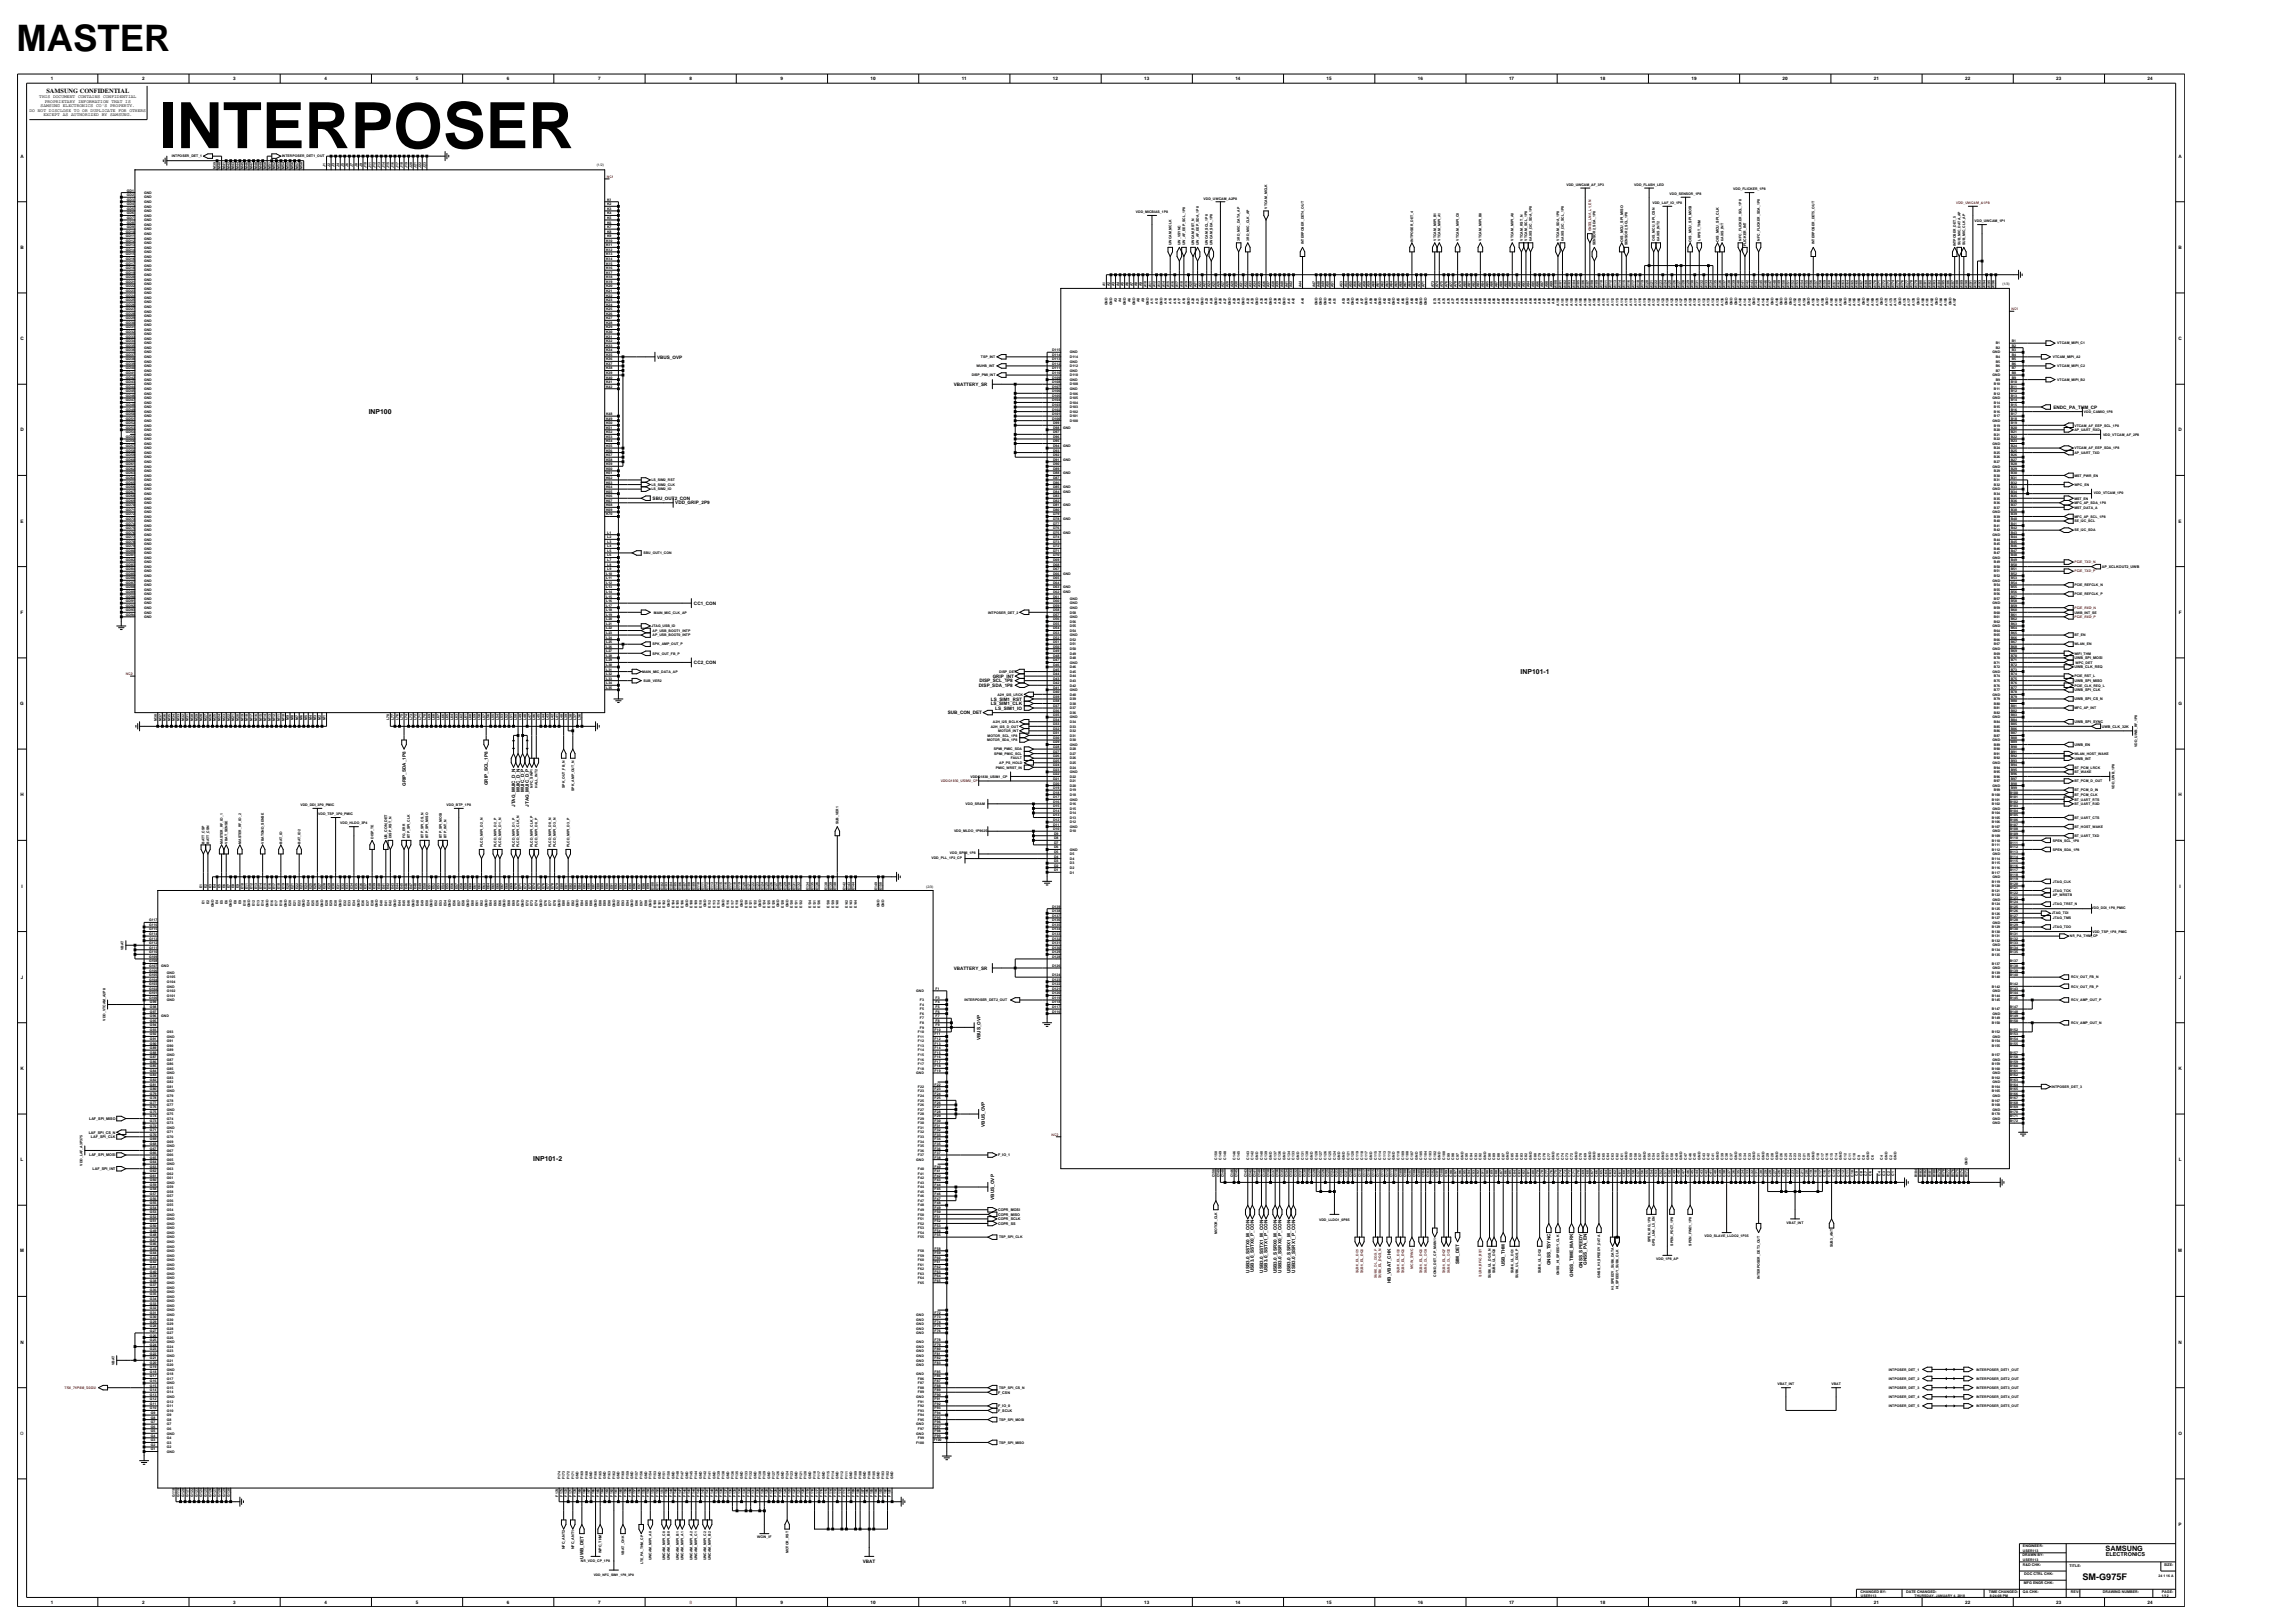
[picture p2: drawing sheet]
<svg xmlns="http://www.w3.org/2000/svg" width="420mm" height="297mm" viewBox="0 0 420 297" stroke-linecap="round" stroke-linejoin="round" font-family="sans-serif">
<defs><g id="words">
<text font-size="11.7" x="29.1" y="27.1">INTERPOSER</text>
<text font-size="6.7" x="3" y="9.4">MASTER</text>
<text font-size="1.7" x="381.1" y="289.2">SM-G975F</text>
<g font-size="1.3">
<text x="67.5" y="75.8">INP100</text>
<text x="278.3" y="123.3">INP101-1</text>
<text x="97.6" y="212.4">INP101-2</text>
<text x="385.3" y="283.8">SAMSUNG</text>
</g>
<text font-size="1.2" x="8.5" y="16.9">SAMSUNG CONFIDENTIAL</text>
<text font-size="1" x="385.4" y="284.7">ELECTRONICS</text>
<g font-size=".8">
<text x="7.2" y="18">THIS DOCUMENT CONTAINS CONFIDENTIAL</text>
<text x="9.3" y="14.7">1</text>
<text x="26" y="14.7">2</text>
<text x="42.7" y="14.7">3</text>
<text x="59.4" y="14.7">4</text>
<text x="76.1" y="14.7">5</text>
<text x="92.8" y="14.7">6</text>
<text x="109.5" y="14.7">7</text>
<text x="126.2" y="14.7">8</text>
<text x="142.9" y="14.7">9</text>
<text x="159.3" y="14.7">10</text>
<text x="176" y="14.7">11</text>
<text x="192.7" y="14.7">12</text>
<text x="209.4" y="14.7">13</text>
<text x="226.1" y="14.7">14</text>
<text x="242.8" y="14.7">15</text>
<text x="259.5" y="14.7">16</text>
<text x="276.2" y="14.7">17</text>
<text x="292.9" y="14.7">18</text>
<text x="309.6" y="14.7">19</text>
<text x="326.2" y="14.7">20</text>
<text x="342.9" y="14.7">21</text>
<text x="359.6" y="14.7">22</text>
<text x="376.3" y="14.7">23</text>
<text x="393" y="14.7">24</text>
<text x="5.4" y="20.5">DO NOT DISCLOSE TO OR DUPLICATE FOR OTHERS</text>
<text x="7.4" y="19.6">SAMSUNG ELECTRONICS CO'S PROPERTY.</text>
<text x="7.9" y="21.3">EXCEPT AS AUTHORIZED BY SAMSUNG.</text>
<text x="8.2" y="18.8">PROPRIETARY INFORMATION THAT IS</text>
<text x="3.7" y="28.9">A</text>
<text x="398.7" y="28.9">A</text>
<text x="3.7" y="45.6">B</text>
<text x="398.7" y="45.6">B</text>
<text x="3.7" y="62.3">C</text>
<text x="120.2" y="65.6">VBUS_OVP</text>
<text x="398.7" y="62.3">C</text>
<text x="174.5" y="70.6">VBATTERY_SR</text>
<text x="375.8" y="74.8">ENDC_PA_THM_CP</text>
<text x="3.7" y="79">D</text>
<text x="398.7" y="79">D</text>
<text x="3.8" y="95.6">E</text>
<text x="119.4" y="91.5">SBU_OUT2_CON</text>
<text x="123.6" y="92.3">VDD_GRIP_2P9</text>
<text x="398.7" y="95.6">E</text>
<text x="3.8" y="112.3">F</text>
<text x="127" y="110.7">CC1_CON</text>
<text x="398.7" y="112.3">F</text>
<text x="127" y="121.5">CC2_CON</text>
<text x="179.2" y="125.7">DISP_SDA_1P8</text>
<text x="179.2" y="124.9">DISP_SCL_1P8</text>
<text x="181.7" y="124">GRIP_INT</text>
<text x="3.7" y="129">G</text>
<text x="173.4" y="130.7">SUB_CON_DET</text>
<text x="181.3" y="129">LS_SIM1_CLK</text>
<text x="181.3" y="128.2">LS_SIM1_RST</text>
<text x="182.1" y="129.9">LS_SIM1_IO</text>
<text x="398.7" y="129">G</text>
<text x="74.2" y="143.8" transform="rotate(-90 74.2 143.8)">GRIP_SDA_1P8</text>
<text x="89.3" y="143.7" transform="rotate(-90 89.3 143.7)">GRIP_SCL_1P8</text>
<text x="3.7" y="145.7">H</text>
<text x="94.3" y="147.7" transform="rotate(-90 94.3 147.7)">JTAG_MUIC_D_N</text>
<text x="95.1" y="144.9" transform="rotate(-90 95.1 144.9)">MUIC_D_N</text>
<text x="95.9" y="144.9" transform="rotate(-90 95.9 144.9)">MUIC_D_P</text>
<text x="96.8" y="147.6" transform="rotate(-90 96.8 147.6)">JTAG_MUIC_D_P</text>
<text x="398.7" y="145.7">H</text>
<text x="3.9" y="162.4">I</text>
<text x="398.9" y="162.4">I</text>
<text x="3.8" y="179.1">J</text>
<text x="174.5" y="177.4">VBATTERY_SR</text>
<text x="398.8" y="179.1">J</text>
<text x="179.4" y="190.3" transform="rotate(-90 179.4 190.3)">VBUS_OVP</text>
<text x="3.7" y="195.8">K</text>
<text x="398.7" y="195.8">K</text>
<text x="180.2" y="206.2" transform="rotate(-90 180.2 206.2)">VBUS_OVP</text>
<text x="3.8" y="212.5">L</text>
<text x="398.7" y="212.5">L</text>
<text x="181.9" y="219.5" transform="rotate(-90 181.9 219.5)">VBUS_OVP</text>
<text x="3.7" y="229.2">M</text>
<text x="228.7" y="232.9" transform="rotate(-90 228.7 232.9)">USB3.0_SSTX0_M_CON</text>
<text x="229.5" y="232.8" transform="rotate(-90 229.5 232.8)">USB3.0_SSTX0_P_CON</text>
<text x="231.2" y="232.9" transform="rotate(-90 231.2 232.9)">USB3.0_SSTX1_M_CON</text>
<text x="232" y="232.8" transform="rotate(-90 232 232.8)">USB3.0_SSTX1_P_CON</text>
<text x="233.7" y="233" transform="rotate(-90 233.7 233)">USB3.0_SSRX0_M_CON</text>
<text x="234.5" y="232.9" transform="rotate(-90 234.5 232.9)">USB3.0_SSRX0_P_CON</text>
<text x="236.2" y="233" transform="rotate(-90 236.2 233)">USB3.0_SSRX1_M_CON</text>
<text x="237" y="232.9" transform="rotate(-90 237 232.9)">USB3.0_SSRX1_P_CON</text>
<text x="267.1" y="231.3" transform="rotate(-90 267.1 231.3)">SIM_DET</text>
<text x="275.4" y="231.7" transform="rotate(-90 275.4 231.7)">USB_THM</text>
<text x="283.7" y="231.5" transform="rotate(-90 283.7 231.5)">GNSS_TSYNC</text>
<text x="287.9" y="233.7" transform="rotate(-90 287.9 233.7)">GNSS_TIME_MARK</text>
<text x="289.6" y="232.1" transform="rotate(-90 289.6 232.1)">GNSS_SPEEDY</text>
<text x="290.4" y="231.5" transform="rotate(-90 290.4 231.5)">GNSS_PA_EN</text>
<text x="398.6" y="229.2">M</text>
<text x="254.5" y="234.8" transform="rotate(-90 254.5 234.8)">HB_VBAT_CHK</text>
<text x="3.7" y="245.9">N</text>
<text x="398.7" y="245.9">N</text>
<text x="398.7" y="262.6">O</text>
<text x="398.7" y="279.3">P</text>
<text x="106.8" y="285.2" transform="rotate(-90 106.8 285.2)">UWB_DET</text>
<text x="157.9" y="285.9">VBAT</text>
<text x="9.3" y="293.5">1</text>
<text x="26" y="293.5">2</text>
<text x="42.7" y="293.5">3</text>
<text x="59.4" y="293.5">4</text>
<text x="76.1" y="293.5">5</text>
<text x="92.8" y="293.5">6</text>
<text x="109.5" y="293.5">7</text>
<text x="142.9" y="293.5">9</text>
<text x="159.3" y="293.5">10</text>
<text x="176" y="293.5">11</text>
<text x="192.7" y="293.5">12</text>
<text x="209.4" y="293.5">13</text>
<text x="226.1" y="293.5">14</text>
<text x="242.8" y="293.5">15</text>
<text x="259.5" y="293.5">16</text>
<text x="276.2" y="293.5">17</text>
<text x="292.9" y="293.5">18</text>
<text x="309.6" y="293.5">19</text>
<text x="326.2" y="293.5">20</text>
<text x="342.9" y="293.5">21</text>
<text x="359.6" y="293.5">22</text>
<text x="376.3" y="293.5">23</text>
<text x="393" y="293.5">24</text>
</g>
<text font-size=".8" fill="#00f" x="3.7" y="262.6">O</text>
<text font-size=".8" fill="#cc7f32" x="126.2" y="293.5">8</text>
<g font-size=".7">
<text x="297" y="44.2" transform="rotate(-90 297 44.2)">OIS_MCU_SPI_MISO</text>
<text x="309.6" y="44.2" transform="rotate(-90 309.6 44.2)">OIS_MCU_SPI_MOSI</text>
<text x="314.6" y="44.2" transform="rotate(-90 314.6 44.2)">OIS_MCU_SPI_CLK</text>
<text x="319.6" y="45" transform="rotate(-90 319.6 45)">FLICKER_INT</text>
<text x="384.6" y="103.9">AP_XCLKOUT2_UWB</text>
<text x="379.6" y="122.3">UWB_CLK_REQ</text>
<text x="379.6" y="120.6">UWB_SPI_MOSI</text>
<text x="379.6" y="124.8">UWB_SPI_MISO</text>
<text x="379.6" y="128.1">UWB_SPI_CS_N</text>
<text x="379.6" y="126.5">UWB_SPI_CLK</text>
<text x="379.6" y="132.3">UWB_SPI_SYNC</text>
<text x="379.6" y="136.5">UWB_EN</text>
<text x="384.6" y="133.1">UWB_CLK_32K</text>
<text x="379.6" y="139">UWB_INT</text>
<text x="70.8" y="153.6" transform="rotate(-90 70.8 153.6)">UB_CON_DET</text>
<text x="16.2" y="207.4">LAF_SPI_CS_N</text>
<text x="16.3" y="204.9">LAF_SPI_MISO</text>
<text x="16.6" y="208.3">LAF_SPI_CLK</text>
<text x="16.3" y="211.6">LAF_SPI_MOSI</text>
<text x="16.9" y="214.1">LAF_SPI_INT</text>
<text x="182.7" y="211.6">F_IO_1</text>
<text x="182.7" y="221.6">COPR_MOSI</text>
<text x="182.7" y="222.5">COPR_MISO</text>
<text x="182.7" y="223.3">COPR_SCLK</text>
<text x="182.7" y="224.1">COPR_SS</text>
<text x="182.7" y="255">F_CSN</text>
<text x="182.7" y="257.5">F_IO_0</text>
<text x="182.7" y="258.3">F_SCLK</text>
<text x="103.4" y="283.5" transform="rotate(-90 103.4 283.5)">NFC_ANT2</text>
<text x="105.1" y="283.5" transform="rotate(-90 105.1 283.5)">NFC_ANT1</text>
<text x="110.1" y="284.2" transform="rotate(-90 110.1 284.2)">WPC_THM</text>
<text x="370.1" y="284.8">DRAWN BY:</text>
<text x="370.2" y="286.5">R&amp;D CHK:</text>
<text x="370.2" y="283.1">ENGINEER:</text>
<text x="378.8" y="286.7">TITLE:</text>
<text x="396.1" y="286.5">SIZE:</text>
<text x="340.5" y="291.5">CHANGED BY:</text>
<text x="348.8" y="291.5">DATE CHANGED:</text>
<text x="364" y="291.5">TIME CHANGED:</text>
<text x="370.2" y="291.5">QA CHK:</text>
<text x="370.4" y="289.8">MFG ENGR CHK:</text>
<text x="370.5" y="288.1">DOC CTRL CHK:</text>
<text x="379" y="291.5">REV:</text>
<text x="384.8" y="291.5">DRAWING NUMBER:</text>
<text x="395.6" y="291.5">PAGE:</text>
</g>
<g font-size=".6">
<text x="31.4" y="28.8">INTPOSER_DET_1</text>
<text x="51.6" y="28.8">INTERPOSER_DET1_OUT</text>
<text x="23.2" y="35.9">GD2</text>
<text x="23.2" y="35.1">GD1</text>
<text x="26.4" y="35.5">GND</text>
<text x="39.5" y="30.9" transform="rotate(-90 39.5 30.9)">M39</text>
<text x="40.4" y="30.9" transform="rotate(-90 40.4 30.9)">M40</text>
<text x="41.2" y="30.9" transform="rotate(-90 41.2 30.9)">M41</text>
<text x="42" y="30.9" transform="rotate(-90 42 30.9)">M42</text>
<text x="42.9" y="30.9" transform="rotate(-90 42.9 30.9)">M43</text>
<text x="43.7" y="30.9" transform="rotate(-90 43.7 30.9)">M44</text>
<text x="44.5" y="30.9" transform="rotate(-90 44.5 30.9)">M45</text>
<text x="45.4" y="30.9" transform="rotate(-90 45.4 30.9)">M46</text>
<text x="46.2" y="30.9" transform="rotate(-90 46.2 30.9)">M47</text>
<text x="47" y="30.9" transform="rotate(-90 47 30.9)">M48</text>
<text x="47.9" y="30.9" transform="rotate(-90 47.9 30.9)">M49</text>
<text x="48.7" y="30.9" transform="rotate(-90 48.7 30.9)">M50</text>
<text x="49.5" y="30.9" transform="rotate(-90 49.5 30.9)">M51</text>
<text x="50.4" y="30.9" transform="rotate(-90 50.4 30.9)">M52</text>
<text x="51.2" y="30.9" transform="rotate(-90 51.2 30.9)">M53</text>
<text x="52.1" y="30.9" transform="rotate(-90 52.1 30.9)">M54</text>
<text x="52.9" y="30.9" transform="rotate(-90 52.9 30.9)">M55</text>
<text x="53.7" y="30.9" transform="rotate(-90 53.7 30.9)">M56</text>
<text x="54.6" y="30.9" transform="rotate(-90 54.6 30.9)">M57</text>
<text x="55.4" y="30.9" transform="rotate(-90 55.4 30.9)">M58</text>
<text x="59.6" y="30.6" transform="rotate(-90 59.6 30.6)">J1</text>
<text x="60.4" y="30.6" transform="rotate(-90 60.4 30.6)">J2</text>
<text x="61.2" y="30.6" transform="rotate(-90 61.2 30.6)">J3</text>
<text x="62.1" y="30.6" transform="rotate(-90 62.1 30.6)">J4</text>
<text x="62.9" y="30.6" transform="rotate(-90 62.9 30.6)">J5</text>
<text x="63.7" y="30.6" transform="rotate(-90 63.7 30.6)">J6</text>
<text x="64.6" y="30.6" transform="rotate(-90 64.6 30.6)">J7</text>
<text x="65.4" y="30.6" transform="rotate(-90 65.4 30.6)">J8</text>
<text x="66.3" y="30.6" transform="rotate(-90 66.3 30.6)">J9</text>
<text x="67.1" y="30.8" transform="rotate(-90 67.1 30.8)">J10</text>
<text x="67.9" y="30.8" transform="rotate(-90 67.9 30.8)">J11</text>
<text x="68.7" y="30.8" transform="rotate(-90 68.7 30.8)">J12</text>
<text x="69.6" y="30.8" transform="rotate(-90 69.6 30.8)">J13</text>
<text x="70.4" y="30.8" transform="rotate(-90 70.4 30.8)">J14</text>
<text x="71.2" y="30.8" transform="rotate(-90 71.2 30.8)">J15</text>
<text x="72.1" y="30.8" transform="rotate(-90 72.1 30.8)">J16</text>
<text x="72.9" y="30.8" transform="rotate(-90 72.9 30.8)">J17</text>
<text x="73.7" y="30.8" transform="rotate(-90 73.7 30.8)">J18</text>
<text x="74.6" y="30.8" transform="rotate(-90 74.6 30.8)">J19</text>
<text x="75.4" y="30.8" transform="rotate(-90 75.4 30.8)">J20</text>
<text x="76.3" y="30.8" transform="rotate(-90 76.3 30.8)">J21</text>
<text x="77.1" y="30.8" transform="rotate(-90 77.1 30.8)">J22</text>
<text x="77.9" y="30.8" transform="rotate(-90 77.9 30.8)">J23</text>
<text x="109.2" y="30.4">(1/2)</text>
<text x="286.7" y="34">VDD_UWCAM_AF_3P3</text>
<text x="299.1" y="34">VDD_FLASH_LED</text>
<text x="305.5" y="35.7">VDD_SENSOR_1P8</text>
<text x="317.2" y="34.9">VDD_FLICKER_1P8</text>
<text x="23.2" y="41.7">GD9</text>
<text x="23.2" y="40.9">GD8</text>
<text x="23.2" y="40.1">GD7</text>
<text x="23.2" y="39.2">GD6</text>
<text x="23.2" y="38.4">GD5</text>
<text x="23.2" y="37.6">GD4</text>
<text x="23.2" y="36.7">GD3</text>
<text x="26.4" y="41.3">GND</text>
<text x="26.4" y="40.5">GND</text>
<text x="26.4" y="39.7">GND</text>
<text x="26.4" y="38.8">GND</text>
<text x="26.4" y="38">GND</text>
<text x="26.4" y="37.1">GND</text>
<text x="26.4" y="36.3">GND</text>
<text x="111.1" y="41.7">K7</text>
<text x="111.1" y="40.9">K6</text>
<text x="111.1" y="40.1">K5</text>
<text x="111.1" y="39.2">K4</text>
<text x="111.1" y="38.4">K3</text>
<text x="111.1" y="37.6">K2</text>
<text x="111.1" y="36.7">K1</text>
<text x="207.9" y="39">VDD_MICBIAS_1P8</text>
<text x="220.3" y="36.5">VDD_UWCAM_A2P8</text>
<text x="231.9" y="38.2" transform="rotate(-90 231.9 38.2)">VTCAM_MCLK</text>
<text x="302.4" y="37.4">VDD_LAF_IO_1P8</text>
<text x="361.4" y="40.7">VDD_UWCAM_1P1</text>
<text x="23" y="44.2">GD12</text>
<text x="23" y="45.1">GD13</text>
<text x="23" y="45.9">GD14</text>
<text x="23" y="46.7">GD15</text>
<text x="23" y="47.6">GD16</text>
<text x="23" y="42.6">GD10</text>
<text x="23" y="43.4">GD11</text>
<text x="26.4" y="42.2">GND</text>
<text x="26.4" y="44.7">GND</text>
<text x="26.4" y="45.5">GND</text>
<text x="26.4" y="46.3">GND</text>
<text x="26.4" y="47.2">GND</text>
<text x="26.4" y="48">GND</text>
<text x="26.4" y="43">GND</text>
<text x="26.4" y="43.8">GND</text>
<text x="110.9" y="44.2">K10</text>
<text x="110.9" y="45.1">K11</text>
<text x="110.9" y="45.9">K12</text>
<text x="110.9" y="46.7">K13</text>
<text x="110.9" y="47.6">K14</text>
<text x="111.1" y="42.6">K8</text>
<text x="111.1" y="43.4">K9</text>
<text x="214.4" y="44.9" transform="rotate(-90 214.4 44.9)">UWCAM_MCLK</text>
<text x="216.1" y="44.9" transform="rotate(-90 216.1 44.9)">UW_VSYNC</text>
<text x="216.9" y="44.9" transform="rotate(-90 216.9 44.9)">UW_AF_EEP_SCL_1P8</text>
<text x="218.6" y="44.9" transform="rotate(-90 218.6 44.9)">UWCAM_RST_N</text>
<text x="219.4" y="44.9" transform="rotate(-90 219.4 44.9)">UW_AF_EEP_SDA_1P8</text>
<text x="221.1" y="44.9" transform="rotate(-90 221.1 44.9)">UWCAM_SCL_1P8</text>
<text x="221.9" y="44.9" transform="rotate(-90 221.9 44.9)">UWCAM_SDA_1P8</text>
<text x="226.9" y="44" transform="rotate(-90 226.9 44)">3RD_MIC_DATA_AP</text>
<text x="228.6" y="44" transform="rotate(-90 228.6 44)">3RD_MIC_CLK_AP</text>
<text x="238.6" y="44.6" transform="rotate(-90 238.6 44.6)">INTERPOSER_DET4_OUT</text>
<text x="258.6" y="44.2" transform="rotate(-90 258.6 44.2)">INTPOSER_DET_4</text>
<text x="262.8" y="44" transform="rotate(-90 262.8 44)">VTCAM_MIPI_B1</text>
<text x="263.6" y="44" transform="rotate(-90 263.6 44)">VTCAM_MIPI_A1</text>
<text x="267" y="44" transform="rotate(-90 267 44)">VTCAM_MIPI_C0</text>
<text x="271.1" y="44" transform="rotate(-90 271.1 44)">VTCAM_MIPI_B0</text>
<text x="277" y="44" transform="rotate(-90 277 44)">VTCAM_MIPI_A0</text>
<text x="278.7" y="44" transform="rotate(-90 278.7 44)">VTCAM_RST_N</text>
<text x="279.5" y="44" transform="rotate(-90 279.5 44)">VTCAM_SCL_1P8</text>
<text x="280.3" y="44" transform="rotate(-90 280.3 44)">6AXIS_I3C_SDA_1P8</text>
<text x="285.3" y="44" transform="rotate(-90 285.3 44)">VTCAM_SDA_1P8</text>
<text x="286.2" y="44" transform="rotate(-90 286.2 44)">6AXIS_I3C_SCL_1P8</text>
<text x="292" y="44.9" transform="rotate(-90 292 44.9)">SENSOR2_SDA_1P8</text>
<text x="297.8" y="44.9" transform="rotate(-90 297.8 44.9)">SENSOR2_SCL_1P8</text>
<text x="302.9" y="44" transform="rotate(-90 302.9 44)">OIS_MCU_SPI_CSN</text>
<text x="303.7" y="44" transform="rotate(-90 303.7 44)">6AXIS_INT2</text>
<text x="311.2" y="44" transform="rotate(-90 311.2 44)">LRPST_THM</text>
<text x="315.4" y="44" transform="rotate(-90 315.4 44)">6AXIS_INT</text>
<text x="318.7" y="44" transform="rotate(-90 318.7 44)">NFC_FLICKER_SCL_1P8</text>
<text x="322.1" y="44" transform="rotate(-90 322.1 44)">NFC_FLICKER_SDA_1P8</text>
<text x="332.1" y="44.6" transform="rotate(-90 332.1 44.6)">INTERPOSER_DET5_OUT</text>
<text x="357.9" y="45" transform="rotate(-90 357.9 45)">INTPOSER_DET_5</text>
<text x="358.8" y="44.9" transform="rotate(-90 358.8 44.9)">SUB_MIC_DATA_AP</text>
<text x="359.6" y="44.9" transform="rotate(-90 359.6 44.9)">SUB_MIC_CLK_AP</text>
<text x="23" y="50.9">GD20</text>
<text x="23" y="51.8">GD21</text>
<text x="23" y="52.6">GD22</text>
<text x="23" y="53.4">GD23</text>
<text x="23" y="48.4">GD17</text>
<text x="23" y="49.2">GD18</text>
<text x="23" y="50.1">GD19</text>
<text x="26.4" y="51.3">GND</text>
<text x="26.4" y="52.2">GND</text>
<text x="26.4" y="53">GND</text>
<text x="26.4" y="53.8">GND</text>
<text x="26.4" y="48.8">GND</text>
<text x="26.4" y="49.7">GND</text>
<text x="26.4" y="50.5">GND</text>
<text x="110.9" y="48.4">K15</text>
<text x="110.9" y="49.2">K16</text>
<text x="110.9" y="50.1">K17</text>
<text x="110.9" y="50.9">K18</text>
<text x="110.9" y="51.8">K19</text>
<text x="110.9" y="52.6">K20</text>
<text x="110.9" y="53.4">K21</text>
<text x="202.3" y="52.4" transform="rotate(-90 202.3 52.4)">A1</text>
<text x="203.1" y="52.4" transform="rotate(-90 203.1 52.4)">A2</text>
<text x="204" y="52.4" transform="rotate(-90 204 52.4)">A3</text>
<text x="204.8" y="52.4" transform="rotate(-90 204.8 52.4)">A4</text>
<text x="205.6" y="52.4" transform="rotate(-90 205.6 52.4)">A5</text>
<text x="206.5" y="52.4" transform="rotate(-90 206.5 52.4)">A6</text>
<text x="207.3" y="52.4" transform="rotate(-90 207.3 52.4)">A7</text>
<text x="208.1" y="52.4" transform="rotate(-90 208.1 52.4)">A8</text>
<text x="209" y="52.4" transform="rotate(-90 209 52.4)">A9</text>
<text x="209.8" y="52.5" transform="rotate(-90 209.8 52.5)">A10</text>
<text x="210.6" y="52.5" transform="rotate(-90 210.6 52.5)">A11</text>
<text x="211.5" y="52.5" transform="rotate(-90 211.5 52.5)">A12</text>
<text x="212.3" y="52.5" transform="rotate(-90 212.3 52.5)">A13</text>
<text x="213.1" y="52.5" transform="rotate(-90 213.1 52.5)">A14</text>
<text x="214" y="52.5" transform="rotate(-90 214 52.5)">A15</text>
<text x="214.8" y="52.5" transform="rotate(-90 214.8 52.5)">A16</text>
<text x="215.6" y="52.5" transform="rotate(-90 215.6 52.5)">A17</text>
<text x="216.5" y="52.5" transform="rotate(-90 216.5 52.5)">A18</text>
<text x="217.3" y="52.5" transform="rotate(-90 217.3 52.5)">A19</text>
<text x="218.1" y="52.5" transform="rotate(-90 218.1 52.5)">A20</text>
<text x="219" y="52.5" transform="rotate(-90 219 52.5)">A21</text>
<text x="219.8" y="52.5" transform="rotate(-90 219.8 52.5)">A22</text>
<text x="220.6" y="52.5" transform="rotate(-90 220.6 52.5)">A23</text>
<text x="221.5" y="52.5" transform="rotate(-90 221.5 52.5)">A24</text>
<text x="222.3" y="52.5" transform="rotate(-90 222.3 52.5)">A25</text>
<text x="223.1" y="52.5" transform="rotate(-90 223.1 52.5)">A26</text>
<text x="224" y="52.5" transform="rotate(-90 224 52.5)">A27</text>
<text x="224.8" y="52.5" transform="rotate(-90 224.8 52.5)">A28</text>
<text x="225.7" y="52.5" transform="rotate(-90 225.7 52.5)">A29</text>
<text x="226.5" y="52.5" transform="rotate(-90 226.5 52.5)">A30</text>
<text x="227.3" y="52.5" transform="rotate(-90 227.3 52.5)">A31</text>
<text x="228.2" y="52.5" transform="rotate(-90 228.2 52.5)">A32</text>
<text x="229" y="52.5" transform="rotate(-90 229 52.5)">A33</text>
<text x="229.8" y="52.5" transform="rotate(-90 229.8 52.5)">A34</text>
<text x="230.7" y="52.5" transform="rotate(-90 230.7 52.5)">A35</text>
<text x="231.5" y="52.5" transform="rotate(-90 231.5 52.5)">A36</text>
<text x="232.3" y="52.5" transform="rotate(-90 232.3 52.5)">A37</text>
<text x="233.2" y="52.5" transform="rotate(-90 233.2 52.5)">A38</text>
<text x="234" y="52.5" transform="rotate(-90 234 52.5)">A39</text>
<text x="234.8" y="52.5" transform="rotate(-90 234.8 52.5)">A40</text>
<text x="235.7" y="52.5" transform="rotate(-90 235.7 52.5)">A41</text>
<text x="236.5" y="52.5" transform="rotate(-90 236.5 52.5)">A42</text>
<text x="238.2" y="52.5" transform="rotate(-90 238.2 52.5)">A44</text>
<text x="240.7" y="52.5" transform="rotate(-90 240.7 52.5)">A47</text>
<text x="241.5" y="52.5" transform="rotate(-90 241.5 52.5)">A48</text>
<text x="242.4" y="52.5" transform="rotate(-90 242.4 52.5)">A49</text>
<text x="243.2" y="52.5" transform="rotate(-90 243.2 52.5)">A50</text>
<text x="244" y="52.5" transform="rotate(-90 244 52.5)">A51</text>
<text x="245.7" y="52.5" transform="rotate(-90 245.7 52.5)">A53</text>
<text x="246.5" y="52.5" transform="rotate(-90 246.5 52.5)">A54</text>
<text x="247.4" y="52.5" transform="rotate(-90 247.4 52.5)">A55</text>
<text x="248.2" y="52.5" transform="rotate(-90 248.2 52.5)">A56</text>
<text x="249" y="52.5" transform="rotate(-90 249 52.5)">A57</text>
<text x="249.9" y="52.5" transform="rotate(-90 249.9 52.5)">A58</text>
<text x="250.7" y="52.5" transform="rotate(-90 250.7 52.5)">A59</text>
<text x="251.5" y="52.5" transform="rotate(-90 251.5 52.5)">A60</text>
<text x="252.4" y="52.5" transform="rotate(-90 252.4 52.5)">A61</text>
<text x="253.2" y="52.5" transform="rotate(-90 253.2 52.5)">A62</text>
<text x="254" y="52.5" transform="rotate(-90 254 52.5)">A63</text>
<text x="254.9" y="52.5" transform="rotate(-90 254.9 52.5)">A64</text>
<text x="255.7" y="52.5" transform="rotate(-90 255.7 52.5)">A65</text>
<text x="256.5" y="52.5" transform="rotate(-90 256.5 52.5)">A66</text>
<text x="257.4" y="52.5" transform="rotate(-90 257.4 52.5)">A67</text>
<text x="258.2" y="52.5" transform="rotate(-90 258.2 52.5)">A68</text>
<text x="259" y="52.5" transform="rotate(-90 259 52.5)">A69</text>
<text x="259.9" y="52.5" transform="rotate(-90 259.9 52.5)">A70</text>
<text x="260.7" y="52.5" transform="rotate(-90 260.7 52.5)">A71</text>
<text x="262.4" y="52.5" transform="rotate(-90 262.4 52.5)">A73</text>
<text x="263.2" y="52.5" transform="rotate(-90 263.2 52.5)">A74</text>
<text x="264.1" y="52.5" transform="rotate(-90 264.1 52.5)">A75</text>
<text x="264.9" y="52.5" transform="rotate(-90 264.9 52.5)">A76</text>
<text x="265.7" y="52.5" transform="rotate(-90 265.7 52.5)">A77</text>
<text x="266.6" y="52.5" transform="rotate(-90 266.6 52.5)">A78</text>
<text x="267.4" y="52.5" transform="rotate(-90 267.4 52.5)">A79</text>
<text x="268.2" y="52.5" transform="rotate(-90 268.2 52.5)">A80</text>
<text x="269.1" y="52.5" transform="rotate(-90 269.1 52.5)">A81</text>
<text x="269.9" y="52.5" transform="rotate(-90 269.9 52.5)">A82</text>
<text x="270.7" y="52.5" transform="rotate(-90 270.7 52.5)">A83</text>
<text x="271.6" y="52.5" transform="rotate(-90 271.6 52.5)">A84</text>
<text x="272.4" y="52.5" transform="rotate(-90 272.4 52.5)">A85</text>
<text x="273.2" y="52.5" transform="rotate(-90 273.2 52.5)">A86</text>
<text x="274.1" y="52.5" transform="rotate(-90 274.1 52.5)">A87</text>
<text x="274.9" y="52.5" transform="rotate(-90 274.9 52.5)">A88</text>
<text x="275.7" y="52.5" transform="rotate(-90 275.7 52.5)">A89</text>
<text x="276.6" y="52.5" transform="rotate(-90 276.6 52.5)">A90</text>
<text x="277.4" y="52.5" transform="rotate(-90 277.4 52.5)">A91</text>
<text x="278.2" y="52.5" transform="rotate(-90 278.2 52.5)">A92</text>
<text x="279.1" y="52.5" transform="rotate(-90 279.1 52.5)">A93</text>
<text x="279.9" y="52.5" transform="rotate(-90 279.9 52.5)">A94</text>
<text x="280.7" y="52.5" transform="rotate(-90 280.7 52.5)">A95</text>
<text x="281.6" y="52.5" transform="rotate(-90 281.6 52.5)">A96</text>
<text x="282.4" y="52.5" transform="rotate(-90 282.4 52.5)">A97</text>
<text x="283.2" y="52.5" transform="rotate(-90 283.2 52.5)">A98</text>
<text x="284.1" y="52.5" transform="rotate(-90 284.1 52.5)">A99</text>
<text x="284.9" y="52.7" transform="rotate(-90 284.9 52.7)">A100</text>
<text x="285.7" y="52.7" transform="rotate(-90 285.7 52.7)">A101</text>
<text x="286.6" y="52.7" transform="rotate(-90 286.6 52.7)">A102</text>
<text x="287.4" y="52.7" transform="rotate(-90 287.4 52.7)">A103</text>
<text x="288.3" y="52.7" transform="rotate(-90 288.3 52.7)">A104</text>
<text x="289.1" y="52.7" transform="rotate(-90 289.1 52.7)">A105</text>
<text x="289.9" y="52.7" transform="rotate(-90 289.9 52.7)">A106</text>
<text x="290.8" y="52.7" transform="rotate(-90 290.8 52.7)">A107</text>
<text x="291.6" y="52.7" transform="rotate(-90 291.6 52.7)">A108</text>
<text x="292.4" y="52.7" transform="rotate(-90 292.4 52.7)">A109</text>
<text x="293.3" y="52.7" transform="rotate(-90 293.3 52.7)">A110</text>
<text x="294.1" y="52.7" transform="rotate(-90 294.1 52.7)">A111</text>
<text x="294.9" y="52.7" transform="rotate(-90 294.9 52.7)">A112</text>
<text x="295.8" y="52.7" transform="rotate(-90 295.8 52.7)">A113</text>
<text x="296.6" y="52.7" transform="rotate(-90 296.6 52.7)">A114</text>
<text x="297.4" y="52.7" transform="rotate(-90 297.4 52.7)">A115</text>
<text x="298.3" y="52.7" transform="rotate(-90 298.3 52.7)">A116</text>
<text x="299.1" y="52.7" transform="rotate(-90 299.1 52.7)">A117</text>
<text x="299.9" y="52.7" transform="rotate(-90 299.9 52.7)">A118</text>
<text x="300.8" y="52.7" transform="rotate(-90 300.8 52.7)">A119</text>
<text x="301.6" y="52.7" transform="rotate(-90 301.6 52.7)">A120</text>
<text x="302.5" y="52.7" transform="rotate(-90 302.5 52.7)">A121</text>
<text x="303.3" y="52.7" transform="rotate(-90 303.3 52.7)">A122</text>
<text x="304.1" y="52.7" transform="rotate(-90 304.1 52.7)">A123</text>
<text x="305" y="52.7" transform="rotate(-90 305 52.7)">A124</text>
<text x="305.8" y="52.7" transform="rotate(-90 305.8 52.7)">A125</text>
<text x="306.6" y="52.7" transform="rotate(-90 306.6 52.7)">A126</text>
<text x="307.4" y="52.7" transform="rotate(-90 307.4 52.7)">A127</text>
<text x="308.3" y="52.7" transform="rotate(-90 308.3 52.7)">A128</text>
<text x="309.1" y="52.7" transform="rotate(-90 309.1 52.7)">A129</text>
<text x="309.9" y="52.7" transform="rotate(-90 309.9 52.7)">A130</text>
<text x="310.8" y="52.7" transform="rotate(-90 310.8 52.7)">A131</text>
<text x="311.6" y="52.7" transform="rotate(-90 311.6 52.7)">A132</text>
<text x="312.5" y="52.7" transform="rotate(-90 312.5 52.7)">A133</text>
<text x="313.3" y="52.7" transform="rotate(-90 313.3 52.7)">A134</text>
<text x="314.1" y="52.7" transform="rotate(-90 314.1 52.7)">A135</text>
<text x="315" y="52.7" transform="rotate(-90 315 52.7)">A136</text>
<text x="315.8" y="52.7" transform="rotate(-90 315.8 52.7)">A137</text>
<text x="316.6" y="52.7" transform="rotate(-90 316.6 52.7)">A138</text>
<text x="317.5" y="52.7" transform="rotate(-90 317.5 52.7)">A139</text>
<text x="318.3" y="52.7" transform="rotate(-90 318.3 52.7)">A140</text>
<text x="319.1" y="52.7" transform="rotate(-90 319.1 52.7)">A141</text>
<text x="320" y="52.7" transform="rotate(-90 320 52.7)">A142</text>
<text x="320.8" y="52.7" transform="rotate(-90 320.8 52.7)">A143</text>
<text x="321.6" y="52.7" transform="rotate(-90 321.6 52.7)">A144</text>
<text x="322.5" y="52.7" transform="rotate(-90 322.5 52.7)">A145</text>
<text x="323.3" y="52.7" transform="rotate(-90 323.3 52.7)">A146</text>
<text x="324.1" y="52.7" transform="rotate(-90 324.1 52.7)">A147</text>
<text x="325" y="52.7" transform="rotate(-90 325 52.7)">A148</text>
<text x="325.8" y="52.7" transform="rotate(-90 325.8 52.7)">A149</text>
<text x="326.7" y="52.7" transform="rotate(-90 326.7 52.7)">A150</text>
<text x="327.5" y="52.7" transform="rotate(-90 327.5 52.7)">A151</text>
<text x="328.3" y="52.7" transform="rotate(-90 328.3 52.7)">A152</text>
<text x="329.2" y="52.7" transform="rotate(-90 329.2 52.7)">A153</text>
<text x="330" y="52.7" transform="rotate(-90 330 52.7)">A154</text>
<text x="330.8" y="52.7" transform="rotate(-90 330.8 52.7)">A155</text>
<text x="331.7" y="52.7" transform="rotate(-90 331.7 52.7)">A156</text>
<text x="332.5" y="52.7" transform="rotate(-90 332.5 52.7)">A157</text>
<text x="333.3" y="52.7" transform="rotate(-90 333.3 52.7)">A158</text>
<text x="334.2" y="52.7" transform="rotate(-90 334.2 52.7)">A159</text>
<text x="335" y="52.7" transform="rotate(-90 335 52.7)">A160</text>
<text x="335.8" y="52.7" transform="rotate(-90 335.8 52.7)">A161</text>
<text x="336.7" y="52.7" transform="rotate(-90 336.7 52.7)">A162</text>
<text x="337.5" y="52.7" transform="rotate(-90 337.5 52.7)">A163</text>
<text x="338.3" y="52.7" transform="rotate(-90 338.3 52.7)">A164</text>
<text x="339.2" y="52.7" transform="rotate(-90 339.2 52.7)">A165</text>
<text x="340" y="52.7" transform="rotate(-90 340 52.7)">A166</text>
<text x="340.8" y="52.7" transform="rotate(-90 340.8 52.7)">A167</text>
<text x="341.7" y="52.7" transform="rotate(-90 341.7 52.7)">A168</text>
<text x="342.5" y="52.7" transform="rotate(-90 342.5 52.7)">A169</text>
<text x="343.3" y="52.7" transform="rotate(-90 343.3 52.7)">A170</text>
<text x="344.2" y="52.7" transform="rotate(-90 344.2 52.7)">A171</text>
<text x="345" y="52.7" transform="rotate(-90 345 52.7)">A172</text>
<text x="345.8" y="52.7" transform="rotate(-90 345.8 52.7)">A173</text>
<text x="346.7" y="52.7" transform="rotate(-90 346.7 52.7)">A174</text>
<text x="347.5" y="52.7" transform="rotate(-90 347.5 52.7)">A175</text>
<text x="348.3" y="52.7" transform="rotate(-90 348.3 52.7)">A176</text>
<text x="349.2" y="52.7" transform="rotate(-90 349.2 52.7)">A177</text>
<text x="350" y="52.7" transform="rotate(-90 350 52.7)">A178</text>
<text x="350.9" y="52.7" transform="rotate(-90 350.9 52.7)">A179</text>
<text x="351.7" y="52.7" transform="rotate(-90 351.7 52.7)">A180</text>
<text x="352.5" y="52.7" transform="rotate(-90 352.5 52.7)">A181</text>
<text x="353.4" y="52.7" transform="rotate(-90 353.4 52.7)">A182</text>
<text x="354.2" y="52.7" transform="rotate(-90 354.2 52.7)">A183</text>
<text x="355" y="52.7" transform="rotate(-90 355 52.7)">A184</text>
<text x="355.9" y="52.7" transform="rotate(-90 355.9 52.7)">A185</text>
<text x="356.7" y="52.7" transform="rotate(-90 356.7 52.7)">A186</text>
<text x="357.5" y="52.7" transform="rotate(-90 357.5 52.7)">A187</text>
<text x="358.4" y="52.7" transform="rotate(-90 358.4 52.7)">A188</text>
<text x="359.2" y="52.7" transform="rotate(-90 359.2 52.7)">A189</text>
<text x="360" y="52.7" transform="rotate(-90 360 52.7)">A190</text>
<text x="360.9" y="52.7" transform="rotate(-90 360.9 52.7)">A191</text>
<text x="361.7" y="52.7" transform="rotate(-90 361.7 52.7)">A192</text>
<text x="362.5" y="52.7" transform="rotate(-90 362.5 52.7)">A193</text>
<text x="363.4" y="52.7" transform="rotate(-90 363.4 52.7)">A194</text>
<text x="364.2" y="52.7" transform="rotate(-90 364.2 52.7)">A195</text>
<text x="365" y="52.7" transform="rotate(-90 365 52.7)">A196</text>
<text x="366.5" y="52.2">(1/3)</text>
<text x="23" y="56.8">GD27</text>
<text x="23" y="57.6">GD28</text>
<text x="23" y="58.4">GD29</text>
<text x="23" y="59.3">GD30</text>
<text x="23" y="54.3">GD24</text>
<text x="23" y="55.1">GD25</text>
<text x="23" y="55.9">GD26</text>
<text x="26.4" y="57.2">GND</text>
<text x="26.4" y="58">GND</text>
<text x="26.4" y="58.8">GND</text>
<text x="26.4" y="59.7">GND</text>
<text x="26.4" y="54.7">GND</text>
<text x="26.4" y="55.5">GND</text>
<text x="26.4" y="56.3">GND</text>
<text x="110.9" y="54.3">K22</text>
<text x="110.9" y="55.1">K23</text>
<text x="110.9" y="55.9">K24</text>
<text x="110.9" y="56.8">K25</text>
<text x="110.9" y="57.6">K26</text>
<text x="110.9" y="58.4">K27</text>
<text x="110.9" y="59.3">K28</text>
<text x="202.7" y="55.9" transform="rotate(-90 202.7 55.9)">GND</text>
<text x="203.5" y="55.9" transform="rotate(-90 203.5 55.9)">GND</text>
<text x="204.4" y="55.3" transform="rotate(-90 204.4 55.3)">A3</text>
<text x="205.2" y="55.3" transform="rotate(-90 205.2 55.3)">A4</text>
<text x="206" y="55.9" transform="rotate(-90 206 55.9)">GND</text>
<text x="206.9" y="55.3" transform="rotate(-90 206.9 55.3)">A6</text>
<text x="207.7" y="55.9" transform="rotate(-90 207.7 55.9)">GND</text>
<text x="208.5" y="55.3" transform="rotate(-90 208.5 55.3)">A8</text>
<text x="209.4" y="55.3" transform="rotate(-90 209.4 55.3)">A9</text>
<text x="210.2" y="55.9" transform="rotate(-90 210.2 55.9)">GND</text>
<text x="211" y="55.6" transform="rotate(-90 211 55.6)">A11</text>
<text x="211.9" y="55.6" transform="rotate(-90 211.9 55.6)">A12</text>
<text x="212.7" y="55.9" transform="rotate(-90 212.7 55.9)">GND</text>
<text x="213.6" y="55.6" transform="rotate(-90 213.6 55.6)">A14</text>
<text x="214.4" y="55.6" transform="rotate(-90 214.4 55.6)">A15</text>
<text x="215.2" y="55.6" transform="rotate(-90 215.2 55.6)">A16</text>
<text x="216.1" y="55.6" transform="rotate(-90 216.1 55.6)">A17</text>
<text x="216.9" y="55.6" transform="rotate(-90 216.9 55.6)">A18</text>
<text x="217.7" y="55.9" transform="rotate(-90 217.7 55.9)">GND</text>
<text x="218.6" y="55.6" transform="rotate(-90 218.6 55.6)">A20</text>
<text x="219.4" y="55.6" transform="rotate(-90 219.4 55.6)">A21</text>
<text x="220.2" y="55.9" transform="rotate(-90 220.2 55.9)">GND</text>
<text x="221.1" y="55.6" transform="rotate(-90 221.1 55.6)">A23</text>
<text x="221.9" y="55.6" transform="rotate(-90 221.9 55.6)">A24</text>
<text x="222.7" y="55.9" transform="rotate(-90 222.7 55.9)">GND</text>
<text x="223.6" y="55.6" transform="rotate(-90 223.6 55.6)">A26</text>
<text x="224.4" y="55.6" transform="rotate(-90 224.4 55.6)">A27</text>
<text x="225.2" y="55.9" transform="rotate(-90 225.2 55.9)">GND</text>
<text x="226.1" y="55.6" transform="rotate(-90 226.1 55.6)">A29</text>
<text x="226.9" y="55.6" transform="rotate(-90 226.9 55.6)">A30</text>
<text x="227.8" y="55.9" transform="rotate(-90 227.8 55.9)">GND</text>
<text x="228.6" y="55.6" transform="rotate(-90 228.6 55.6)">A32</text>
<text x="229.4" y="55.6" transform="rotate(-90 229.4 55.6)">A33</text>
<text x="230.3" y="55.9" transform="rotate(-90 230.3 55.9)">GND</text>
<text x="231.1" y="55.6" transform="rotate(-90 231.1 55.6)">A35</text>
<text x="231.9" y="55.6" transform="rotate(-90 231.9 55.6)">A36</text>
<text x="232.7" y="55.9" transform="rotate(-90 232.7 55.9)">GND</text>
<text x="233.6" y="55.6" transform="rotate(-90 233.6 55.6)">A38</text>
<text x="234.4" y="55.6" transform="rotate(-90 234.4 55.6)">A39</text>
<text x="235.2" y="55.9" transform="rotate(-90 235.2 55.9)">GND</text>
<text x="236.1" y="55.6" transform="rotate(-90 236.1 55.6)">A41</text>
<text x="236.9" y="55.6" transform="rotate(-90 236.9 55.6)">A42</text>
<text x="238.6" y="55.6" transform="rotate(-90 238.6 55.6)">A44</text>
<text x="241.1" y="55.9" transform="rotate(-90 241.1 55.9)">GND</text>
<text x="241.9" y="55.9" transform="rotate(-90 241.9 55.9)">GND</text>
<text x="242.8" y="55.9" transform="rotate(-90 242.8 55.9)">GND</text>
<text x="243.6" y="55.6" transform="rotate(-90 243.6 55.6)">A50</text>
<text x="244.4" y="55.6" transform="rotate(-90 244.4 55.6)">A51</text>
<text x="246.1" y="55.6" transform="rotate(-90 246.1 55.6)">A53</text>
<text x="246.9" y="55.6" transform="rotate(-90 246.9 55.6)">A54</text>
<text x="247.8" y="55.9" transform="rotate(-90 247.8 55.9)">GND</text>
<text x="248.6" y="55.6" transform="rotate(-90 248.6 55.6)">A56</text>
<text x="249.4" y="55.6" transform="rotate(-90 249.4 55.6)">A57</text>
<text x="250.3" y="55.9" transform="rotate(-90 250.3 55.9)">GND</text>
<text x="251.1" y="55.6" transform="rotate(-90 251.1 55.6)">A59</text>
<text x="252" y="55.6" transform="rotate(-90 252 55.6)">A60</text>
<text x="252.8" y="55.9" transform="rotate(-90 252.8 55.9)">GND</text>
<text x="253.6" y="55.6" transform="rotate(-90 253.6 55.6)">A62</text>
<text x="254.5" y="55.6" transform="rotate(-90 254.5 55.6)">A63</text>
<text x="255.3" y="55.9" transform="rotate(-90 255.3 55.9)">GND</text>
<text x="256.1" y="55.6" transform="rotate(-90 256.1 55.6)">A65</text>
<text x="257" y="55.6" transform="rotate(-90 257 55.6)">A66</text>
<text x="257.8" y="55.9" transform="rotate(-90 257.8 55.9)">GND</text>
<text x="258.6" y="55.6" transform="rotate(-90 258.6 55.6)">A68</text>
<text x="259.5" y="55.6" transform="rotate(-90 259.5 55.6)">A69</text>
<text x="260.3" y="55.9" transform="rotate(-90 260.3 55.9)">GND</text>
<text x="261.1" y="55.9" transform="rotate(-90 261.1 55.9)">GND</text>
<text x="262.8" y="55.6" transform="rotate(-90 262.8 55.6)">E73</text>
<text x="263.6" y="55.6" transform="rotate(-90 263.6 55.6)">A74</text>
<text x="264.5" y="55.6" transform="rotate(-90 264.5 55.6)">A75</text>
<text x="265.3" y="55.6" transform="rotate(-90 265.3 55.6)">A76</text>
<text x="266.1" y="55.6" transform="rotate(-90 266.1 55.6)">A77</text>
<text x="267" y="55.6" transform="rotate(-90 267 55.6)">A78</text>
<text x="267.8" y="55.6" transform="rotate(-90 267.8 55.6)">A79</text>
<text x="268.6" y="55.6" transform="rotate(-90 268.6 55.6)">A80</text>
<text x="269.5" y="55.6" transform="rotate(-90 269.5 55.6)">A81</text>
<text x="270.3" y="55.6" transform="rotate(-90 270.3 55.6)">A82</text>
<text x="271.1" y="55.6" transform="rotate(-90 271.1 55.6)">A83</text>
<text x="272" y="55.6" transform="rotate(-90 272 55.6)">A84</text>
<text x="272.8" y="55.6" transform="rotate(-90 272.8 55.6)">A85</text>
<text x="273.6" y="55.6" transform="rotate(-90 273.6 55.6)">A86</text>
<text x="274.5" y="55.6" transform="rotate(-90 274.5 55.6)">A87</text>
<text x="275.3" y="55.6" transform="rotate(-90 275.3 55.6)">A88</text>
<text x="276.2" y="55.6" transform="rotate(-90 276.2 55.6)">A89</text>
<text x="277" y="55.6" transform="rotate(-90 277 55.6)">A90</text>
<text x="277.8" y="55.6" transform="rotate(-90 277.8 55.6)">A91</text>
<text x="278.7" y="55.6" transform="rotate(-90 278.7 55.6)">A92</text>
<text x="279.5" y="55.6" transform="rotate(-90 279.5 55.6)">A93</text>
<text x="280.3" y="55.6" transform="rotate(-90 280.3 55.6)">A94</text>
<text x="281.2" y="55.6" transform="rotate(-90 281.2 55.6)">A95</text>
<text x="282" y="55.6" transform="rotate(-90 282 55.6)">A96</text>
<text x="282.8" y="55.6" transform="rotate(-90 282.8 55.6)">A97</text>
<text x="283.7" y="55.6" transform="rotate(-90 283.7 55.6)">A98</text>
<text x="284.5" y="55.6" transform="rotate(-90 284.5 55.6)">A99</text>
<text x="285.3" y="56" transform="rotate(-90 285.3 56)">A100</text>
<text x="286.2" y="56" transform="rotate(-90 286.2 56)">A101</text>
<text x="287" y="56" transform="rotate(-90 287 56)">A102</text>
<text x="287.8" y="56" transform="rotate(-90 287.8 56)">A103</text>
<text x="288.7" y="56" transform="rotate(-90 288.7 56)">A104</text>
<text x="289.5" y="56" transform="rotate(-90 289.5 56)">A105</text>
<text x="290.3" y="56" transform="rotate(-90 290.3 56)">A106</text>
<text x="291.2" y="56" transform="rotate(-90 291.2 56)">A107</text>
<text x="292" y="56" transform="rotate(-90 292 56)">A108</text>
<text x="292.8" y="56" transform="rotate(-90 292.8 56)">A109</text>
<text x="293.7" y="56" transform="rotate(-90 293.7 56)">A110</text>
<text x="294.5" y="56" transform="rotate(-90 294.5 56)">A111</text>
<text x="295.3" y="56" transform="rotate(-90 295.3 56)">A112</text>
<text x="296.2" y="56" transform="rotate(-90 296.2 56)">A113</text>
<text x="297" y="56" transform="rotate(-90 297 56)">A114</text>
<text x="297.8" y="56" transform="rotate(-90 297.8 56)">A115</text>
<text x="298.7" y="56" transform="rotate(-90 298.7 56)">A116</text>
<text x="299.5" y="56" transform="rotate(-90 299.5 56)">A117</text>
<text x="300.4" y="56" transform="rotate(-90 300.4 56)">A118</text>
<text x="301.2" y="56" transform="rotate(-90 301.2 56)">A119</text>
<text x="302" y="56" transform="rotate(-90 302 56)">A120</text>
<text x="302.9" y="56" transform="rotate(-90 302.9 56)">A121</text>
<text x="303.7" y="56" transform="rotate(-90 303.7 56)">A122</text>
<text x="304.5" y="56" transform="rotate(-90 304.5 56)">A123</text>
<text x="305.4" y="56" transform="rotate(-90 305.4 56)">A124</text>
<text x="306.2" y="56" transform="rotate(-90 306.2 56)">A125</text>
<text x="307" y="56" transform="rotate(-90 307 56)">A126</text>
<text x="307.9" y="56" transform="rotate(-90 307.9 56)">A127</text>
<text x="308.7" y="56" transform="rotate(-90 308.7 56)">A128</text>
<text x="309.5" y="56" transform="rotate(-90 309.5 56)">A129</text>
<text x="310.4" y="56" transform="rotate(-90 310.4 56)">A130</text>
<text x="311.2" y="56" transform="rotate(-90 311.2 56)">A131</text>
<text x="312" y="56" transform="rotate(-90 312 56)">A132</text>
<text x="312.9" y="56" transform="rotate(-90 312.9 56)">A133</text>
<text x="313.7" y="56" transform="rotate(-90 313.7 56)">A134</text>
<text x="314.6" y="56" transform="rotate(-90 314.6 56)">A135</text>
<text x="315.4" y="56" transform="rotate(-90 315.4 56)">A136</text>
<text x="316.2" y="55.9" transform="rotate(-90 316.2 55.9)">GND</text>
<text x="317.1" y="55.9" transform="rotate(-90 317.1 55.9)">GND</text>
<text x="317.9" y="55.9" transform="rotate(-90 317.9 55.9)">GND</text>
<text x="318.7" y="56" transform="rotate(-90 318.7 56)">A140</text>
<text x="319.6" y="56" transform="rotate(-90 319.6 56)">A141</text>
<text x="320.4" y="56" transform="rotate(-90 320.4 56)">A142</text>
<text x="321.2" y="55.9" transform="rotate(-90 321.2 55.9)">GND</text>
<text x="322.1" y="56" transform="rotate(-90 322.1 56)">A144</text>
<text x="322.9" y="56" transform="rotate(-90 322.9 56)">A145</text>
<text x="323.7" y="56" transform="rotate(-90 323.7 56)">A146</text>
<text x="324.6" y="55.9" transform="rotate(-90 324.6 55.9)">GND</text>
<text x="325.4" y="56" transform="rotate(-90 325.4 56)">A148</text>
<text x="326.2" y="55.9" transform="rotate(-90 326.2 55.9)">GND</text>
<text x="327.1" y="55.9" transform="rotate(-90 327.1 55.9)">GND</text>
<text x="327.9" y="55.9" transform="rotate(-90 327.9 55.9)">GND</text>
<text x="328.7" y="56" transform="rotate(-90 328.7 56)">A152</text>
<text x="329.6" y="56" transform="rotate(-90 329.6 56)">A153</text>
<text x="330.4" y="56" transform="rotate(-90 330.4 56)">A154</text>
<text x="331.2" y="55.9" transform="rotate(-90 331.2 55.9)">GND</text>
<text x="332.1" y="56" transform="rotate(-90 332.1 56)">A156</text>
<text x="332.9" y="56" transform="rotate(-90 332.9 56)">A157</text>
<text x="333.7" y="56" transform="rotate(-90 333.7 56)">A158</text>
<text x="334.6" y="55.9" transform="rotate(-90 334.6 55.9)">GND</text>
<text x="335.4" y="56" transform="rotate(-90 335.4 56)">A160</text>
<text x="336.2" y="56" transform="rotate(-90 336.2 56)">A161</text>
<text x="337.1" y="56" transform="rotate(-90 337.1 56)">A162</text>
<text x="337.9" y="55.9" transform="rotate(-90 337.9 55.9)">GND</text>
<text x="338.8" y="56" transform="rotate(-90 338.8 56)">A164</text>
<text x="339.6" y="56" transform="rotate(-90 339.6 56)">A165</text>
<text x="340.4" y="56" transform="rotate(-90 340.4 56)">A166</text>
<text x="341.3" y="55.9" transform="rotate(-90 341.3 55.9)">GND</text>
<text x="342.1" y="56" transform="rotate(-90 342.1 56)">A168</text>
<text x="342.9" y="56" transform="rotate(-90 342.9 56)">A169</text>
<text x="343.8" y="56" transform="rotate(-90 343.8 56)">A170</text>
<text x="344.6" y="55.9" transform="rotate(-90 344.6 55.9)">GND</text>
<text x="345.4" y="56" transform="rotate(-90 345.4 56)">A172</text>
<text x="346.3" y="56" transform="rotate(-90 346.3 56)">A173</text>
<text x="347.1" y="56" transform="rotate(-90 347.1 56)">A174</text>
<text x="347.9" y="55.9" transform="rotate(-90 347.9 55.9)">GND</text>
<text x="348.8" y="56" transform="rotate(-90 348.8 56)">A176</text>
<text x="349.6" y="56" transform="rotate(-90 349.6 56)">A177</text>
<text x="350.4" y="56" transform="rotate(-90 350.4 56)">A178</text>
<text x="351.3" y="55.9" transform="rotate(-90 351.3 55.9)">GND</text>
<text x="352.1" y="56" transform="rotate(-90 352.1 56)">A180</text>
<text x="352.9" y="56" transform="rotate(-90 352.9 56)">A181</text>
<text x="353.8" y="56" transform="rotate(-90 353.8 56)">A182</text>
<text x="354.6" y="55.9" transform="rotate(-90 354.6 55.9)">GND</text>
<text x="355.4" y="56" transform="rotate(-90 355.4 56)">A184</text>
<text x="356.3" y="56" transform="rotate(-90 356.3 56)">A185</text>
<text x="357.1" y="55.9" transform="rotate(-90 357.1 55.9)">GND</text>
<text x="357.9" y="56" transform="rotate(-90 357.9 56)">A187</text>
<text x="23" y="62.6">GD34</text>
<text x="23" y="63.4">GD35</text>
<text x="23" y="64.3">GD36</text>
<text x="23" y="65.1">GD37</text>
<text x="23" y="65.9">GD38</text>
<text x="23" y="60.1">GD31</text>
<text x="23" y="60.9">GD32</text>
<text x="23" y="61.8">GD33</text>
<text x="26.4" y="63">GND</text>
<text x="26.4" y="63.9">GND</text>
<text x="26.4" y="64.7">GND</text>
<text x="26.4" y="65.5">GND</text>
<text x="26.4" y="60.5">GND</text>
<text x="26.4" y="61.3">GND</text>
<text x="26.4" y="62.2">GND</text>
<text x="110.9" y="60.9">K30</text>
<text x="110.9" y="61.8">K31</text>
<text x="110.9" y="62.6">K32</text>
<text x="110.9" y="63.4">K33</text>
<text x="110.9" y="64.3">K34</text>
<text x="110.9" y="65.1">K35</text>
<text x="110.9" y="65.9">K36</text>
<text x="110.9" y="60.1">K29</text>
<text x="179.5" y="65.5">TSP_INT</text>
<text x="192.5" y="65.9">D113</text>
<text x="192.5" y="65.1">D114</text>
<text x="192.5" y="64.3">D115</text>
<text x="195.8" y="65.5">D114</text>
<text x="195.8" y="64.7">GND</text>
<text x="364.6" y="64.7">GND</text>
<text x="365.2" y="65.5">B4</text>
<text x="365.2" y="63.9">B2</text>
<text x="365.2" y="63">B1</text>
<text x="368.2" y="65.9">B5</text>
<text x="368.2" y="65.1">B4</text>
<text x="368.2" y="64.3">B3</text>
<text x="368.2" y="63.4">B2</text>
<text x="368.2" y="62.6">B1</text>
<text x="375.7" y="65.5">VTCAM_MIPI_A2</text>
<text x="376.5" y="63">VTCAM_MIPI_C1</text>
<text x="23" y="68.4">GD41</text>
<text x="23" y="69.3">GD42</text>
<text x="23" y="70.1">GD43</text>
<text x="23" y="70.9">GD44</text>
<text x="23" y="71.8">GD45</text>
<text x="23" y="66.8">GD39</text>
<text x="23" y="67.6">GD40</text>
<text x="26.4" y="68.9">GND</text>
<text x="26.4" y="69.7">GND</text>
<text x="26.4" y="70.5">GND</text>
<text x="26.4" y="71.4">GND</text>
<text x="26.4" y="66.4">GND</text>
<text x="26.4" y="67.2">GND</text>
<text x="26.4" y="68">GND</text>
<text x="110.9" y="66.8">K37</text>
<text x="110.9" y="67.6">K38</text>
<text x="110.9" y="68.4">K39</text>
<text x="110.9" y="69.3">K40</text>
<text x="110.9" y="70.1">K41</text>
<text x="110.9" y="70.9">K42</text>
<text x="177.9" y="68.9">DISP_PMI_INT</text>
<text x="178.7" y="67.2">WUHB_INT</text>
<text x="192.5" y="68.4">D110</text>
<text x="192.5" y="67.6">D111</text>
<text x="192.5" y="66.8">D112</text>
<text x="192.5" y="71.8">D106</text>
<text x="192.5" y="70.9">D107</text>
<text x="192.5" y="70.1">D108</text>
<text x="192.5" y="69.3">D109</text>
<text x="195.8" y="68.9">D110</text>
<text x="195.8" y="68">GND</text>
<text x="195.8" y="67.2">D112</text>
<text x="195.8" y="66.4">GND</text>
<text x="195.8" y="71.4">GND</text>
<text x="195.8" y="70.5">D108</text>
<text x="195.8" y="69.7">GND</text>
<text x="364.6" y="68.9">GND</text>
<text x="364.9" y="71.4">B11</text>
<text x="364.9" y="70.5">B10</text>
<text x="365.2" y="69.7">B9</text>
<text x="365.2" y="68">B7</text>
<text x="365.2" y="67.2">B6</text>
<text x="365.2" y="66.4">B5</text>
<text x="368" y="71.8">B12</text>
<text x="368" y="70.9">B11</text>
<text x="368" y="70.1">B10</text>
<text x="368.2" y="69.3">B9</text>
<text x="368.2" y="68.4">B8</text>
<text x="368.2" y="67.6">B7</text>
<text x="368.2" y="66.8">B6</text>
<text x="376.5" y="67.2">VTCAM_MIPI_C2</text>
<text x="376.5" y="69.7">VTCAM_MIPI_B2</text>
<text x="23" y="75.1">GD49</text>
<text x="23" y="76">GD50</text>
<text x="23" y="76.8">GD51</text>
<text x="23" y="77.6">GD52</text>
<text x="23" y="72.6">GD46</text>
<text x="23" y="73.4">GD47</text>
<text x="23" y="74.3">GD48</text>
<text x="26.4" y="75.5">GND</text>
<text x="26.4" y="76.4">GND</text>
<text x="26.4" y="77.2">GND</text>
<text x="26.4" y="72.2">GND</text>
<text x="26.4" y="73">GND</text>
<text x="26.4" y="73.9">GND</text>
<text x="26.4" y="74.7">GND</text>
<text x="110.9" y="76.8">K49</text>
<text x="110.9" y="77.6">K50</text>
<text x="110.9" y="76">K48</text>
<text x="192.5" y="73.4">D104</text>
<text x="192.5" y="72.6">D105</text>
<text x="192.5" y="76.8">D100</text>
<text x="192.5" y="76">D101</text>
<text x="192.5" y="75.1">D102</text>
<text x="192.5" y="74.3">D103</text>
<text x="192.7" y="77.6">D99</text>
<text x="195.8" y="73.9">D104</text>
<text x="195.8" y="73">D105</text>
<text x="195.8" y="72.2">D106</text>
<text x="195.8" y="77.2">D100</text>
<text x="195.8" y="76.4">D101</text>
<text x="195.8" y="75.5">D102</text>
<text x="195.8" y="74.7">D103</text>
<text x="364.6" y="77.2">GND</text>
<text x="364.6" y="73">GND</text>
<text x="364.9" y="76.4">B17</text>
<text x="364.9" y="75.5">B16</text>
<text x="364.9" y="74.7">B15</text>
<text x="364.9" y="73.9">B14</text>
<text x="364.9" y="72.2">B12</text>
<text x="368" y="76.8">B18</text>
<text x="368" y="77.6">B19</text>
<text x="368" y="76">B17</text>
<text x="368" y="75.1">B16</text>
<text x="368" y="74.3">B15</text>
<text x="368" y="73.4">B14</text>
<text x="368" y="72.6">B13</text>
<text x="381.4" y="75.5">VDD_CAMIO_1P8</text>
<text x="23" y="81">GD56</text>
<text x="23" y="81.8">GD57</text>
<text x="23" y="82.6">GD58</text>
<text x="23" y="83.5">GD59</text>
<text x="23" y="78.5">GD53</text>
<text x="23" y="79.3">GD54</text>
<text x="23" y="80.1">GD55</text>
<text x="26.4" y="81.4">GND</text>
<text x="26.4" y="82.2">GND</text>
<text x="26.4" y="83">GND</text>
<text x="26.4" y="83.9">GND</text>
<text x="26.4" y="78.1">GND</text>
<text x="26.4" y="78.9">GND</text>
<text x="26.4" y="79.7">GND</text>
<text x="26.4" y="80.6">GND</text>
<text x="110.9" y="82.6">K56</text>
<text x="110.9" y="83.5">K57</text>
<text x="110.9" y="78.5">K51</text>
<text x="110.9" y="79.3">K52</text>
<text x="110.9" y="80.1">K53</text>
<text x="110.9" y="81">K54</text>
<text x="110.9" y="81.8">K55</text>
<text x="192.7" y="79.3">D97</text>
<text x="192.7" y="78.5">D98</text>
<text x="192.7" y="83.5">D92</text>
<text x="192.7" y="82.6">D93</text>
<text x="192.7" y="81.8">D94</text>
<text x="192.7" y="81">D95</text>
<text x="192.7" y="80.1">D96</text>
<text x="194.6" y="78.5">GND</text>
<text x="194.6" y="81.8">GND</text>
<text x="364.6" y="81.4">GND</text>
<text x="364.9" y="78.9">B20</text>
<text x="364.9" y="79.7">B21</text>
<text x="364.9" y="80.6">B22</text>
<text x="364.9" y="82.2">B24</text>
<text x="364.9" y="83">B25</text>
<text x="364.9" y="83.9">B26</text>
<text x="364.9" y="78.1">B19</text>
<text x="368" y="78.5">B20</text>
<text x="368" y="79.3">B21</text>
<text x="368" y="80.1">B22</text>
<text x="368" y="81">B23</text>
<text x="368" y="81.8">B24</text>
<text x="368" y="82.6">B25</text>
<text x="368" y="83.5">B26</text>
<text x="379.6" y="78.9">AP_UART_RXD</text>
<text x="379.6" y="83">AP_UART_TXD</text>
<text x="379.6" y="78.1">VTCAM_AF_EEP_SCL_1P8</text>
<text x="379.6" y="82.2">VTCAM_AF_EEP_SDA_1P8</text>
<text x="384.9" y="79.7">VDD_VTCAM_AF_2P8</text>
<text x="23" y="86.8">GD63</text>
<text x="23" y="87.6">GD64</text>
<text x="23" y="88.5">GD65</text>
<text x="23" y="89.3">GD66</text>
<text x="23" y="84.3">GD60</text>
<text x="23" y="85.1">GD61</text>
<text x="23" y="86">GD62</text>
<text x="26.4" y="87.2">GND</text>
<text x="26.4" y="88.1">GND</text>
<text x="26.4" y="88.9">GND</text>
<text x="26.4" y="89.7">GND</text>
<text x="26.4" y="84.7">GND</text>
<text x="26.4" y="85.5">GND</text>
<text x="26.4" y="86.4">GND</text>
<text x="110.9" y="88.5">K63</text>
<text x="110.9" y="89.3">K64</text>
<text x="110.9" y="84.3">K58</text>
<text x="110.9" y="85.1">K59</text>
<text x="110.9" y="86">K60</text>
<text x="110.9" y="86.8">K61</text>
<text x="110.9" y="87.6">K62</text>
<text x="119.2" y="88">LS_SIM2_RST</text>
<text x="119.2" y="89.7">LS_SIM2_IO</text>
<text x="119.2" y="88.9">LS_SIM2_CLK</text>
<text x="192.7" y="85.1">D90</text>
<text x="192.7" y="84.3">D91</text>
<text x="192.7" y="89.3">D85</text>
<text x="192.7" y="88.5">D86</text>
<text x="192.7" y="87.6">D87</text>
<text x="192.7" y="86.8">D88</text>
<text x="192.7" y="86">D89</text>
<text x="194.6" y="84.3">GND</text>
<text x="194.6" y="89.3">GND</text>
<text x="194.6" y="86.8">GND</text>
<text x="364.6" y="85.5">GND</text>
<text x="364.6" y="89.7">GND</text>
<text x="364.9" y="86.4">B29</text>
<text x="364.9" y="87.2">B30</text>
<text x="364.9" y="88.1">B31</text>
<text x="364.9" y="88.9">B32</text>
<text x="364.9" y="84.7">B27</text>
<text x="368" y="85.1">B28</text>
<text x="368" y="86">B29</text>
<text x="368" y="86.8">B30</text>
<text x="368" y="87.6">B31</text>
<text x="368" y="88.5">B32</text>
<text x="368" y="89.3">B33</text>
<text x="368" y="84.3">B27</text>
<text x="379.6" y="88.9">WPC_EN</text>
<text x="379.6" y="87.2">MST_PWR_EN</text>
<text x="23" y="92.7">GD70</text>
<text x="23" y="93.5">GD71</text>
<text x="23" y="94.3">GD72</text>
<text x="23" y="95.2">GD73</text>
<text x="23" y="96">GD74</text>
<text x="23" y="90.2">GD67</text>
<text x="23" y="91">GD68</text>
<text x="23" y="91.8">GD69</text>
<text x="26.4" y="93.1">GND</text>
<text x="26.4" y="93.9">GND</text>
<text x="26.4" y="94.7">GND</text>
<text x="26.4" y="95.6">GND</text>
<text x="26.4" y="90.6">GND</text>
<text x="26.4" y="91.4">GND</text>
<text x="26.4" y="92.2">GND</text>
<text x="110.9" y="94.3">K70</text>
<text x="110.9" y="90.2">K65</text>
<text x="110.9" y="91">K66</text>
<text x="110.9" y="91.8">K67</text>
<text x="110.9" y="92.7">K68</text>
<text x="110.9" y="93.5">K69</text>
<text x="192.7" y="92.7">D81</text>
<text x="192.7" y="91.8">D82</text>
<text x="192.7" y="91">D83</text>
<text x="192.7" y="90.2">D84</text>
<text x="192.7" y="96">D77</text>
<text x="192.7" y="95.2">D78</text>
<text x="192.7" y="94.3">D79</text>
<text x="192.7" y="93.5">D80</text>
<text x="194.6" y="92.7">GND</text>
<text x="194.6" y="90.2">GND</text>
<text x="194.6" y="95.2">GND</text>
<text x="364.6" y="93.9">GND</text>
<text x="364.9" y="90.6">B34</text>
<text x="364.9" y="91.4">B35</text>
<text x="364.9" y="92.2">B36</text>
<text x="364.9" y="93.1">B37</text>
<text x="364.9" y="94.7">B39</text>
<text x="364.9" y="95.6">B40</text>
<text x="368" y="91">B35</text>
<text x="368" y="91.8">B36</text>
<text x="368" y="92.7">B37</text>
<text x="368" y="93.5">B38</text>
<text x="368" y="94.3">B39</text>
<text x="368" y="95.2">B40</text>
<text x="368" y="96">B41</text>
<text x="368" y="90.2">B34</text>
<text x="379.6" y="94.7">MFC_AP_SCL_1P8</text>
<text x="379.6" y="92.2">MFC_AP_SDA_1P8</text>
<text x="379.6" y="95.6">SE_I2C_SCL</text>
<text x="379.6" y="93.1">MST_DATA_A</text>
<text x="379.6" y="91.4">MST_EN</text>
<text x="383.2" y="90.4">VDD_VTCAM_1P0</text>
<text x="23" y="99.3">GD78</text>
<text x="23" y="100.2">GD79</text>
<text x="23" y="101">GD80</text>
<text x="23" y="101.8">GD81</text>
<text x="23" y="96.8">GD75</text>
<text x="23" y="97.7">GD76</text>
<text x="23" y="98.5">GD77</text>
<text x="26.4" y="99.7">GND</text>
<text x="26.4" y="100.6">GND</text>
<text x="26.4" y="101.4">GND</text>
<text x="26.4" y="96.4">GND</text>
<text x="26.4" y="97.2">GND</text>
<text x="26.4" y="98.1">GND</text>
<text x="26.4" y="98.9">GND</text>
<text x="111.1" y="101.8">L6</text>
<text x="111.1" y="101">L5</text>
<text x="111.1" y="100.2">L4</text>
<text x="111.1" y="99.3">L3</text>
<text x="111.1" y="98.5">L2</text>
<text x="111.1" y="97.7">L1</text>
<text x="117.8" y="101.4">SBU_OUT1_CON</text>
<text x="192.7" y="97.7">D75</text>
<text x="192.7" y="96.8">D76</text>
<text x="192.7" y="101.8">D70</text>
<text x="192.7" y="101">D71</text>
<text x="192.7" y="100.2">D72</text>
<text x="192.7" y="99.3">D73</text>
<text x="192.7" y="98.5">D74</text>
<text x="194.6" y="97.7">GND</text>
<text x="364.6" y="98.1">GND</text>
<text x="364.9" y="97.2">B42</text>
<text x="364.9" y="98.9">B44</text>
<text x="364.9" y="99.7">B45</text>
<text x="364.9" y="100.6">B46</text>
<text x="364.9" y="101.4">B47</text>
<text x="364.9" y="96.4">B41</text>
<text x="368" y="96.8">B42</text>
<text x="368" y="97.7">B43</text>
<text x="368" y="98.5">B44</text>
<text x="368" y="99.3">B45</text>
<text x="368" y="100.2">B46</text>
<text x="368" y="101">B47</text>
<text x="368" y="101.8">B48</text>
<text x="379.6" y="97.2">SE_I2C_SDA</text>
<text x="23" y="105.2">GD85</text>
<text x="23" y="106">GD86</text>
<text x="23" y="106.8">GD87</text>
<text x="23" y="107.7">GD88</text>
<text x="23" y="102.7">GD82</text>
<text x="23" y="103.5">GD83</text>
<text x="23" y="104.3">GD84</text>
<text x="26.4" y="105.6">GND</text>
<text x="26.4" y="106.4">GND</text>
<text x="26.4" y="107.3">GND</text>
<text x="26.4" y="102.3">GND</text>
<text x="26.4" y="103.1">GND</text>
<text x="26.4" y="103.9">GND</text>
<text x="26.4" y="104.8">GND</text>
<text x="110.9" y="105.2">L10</text>
<text x="110.9" y="106">L11</text>
<text x="110.9" y="106.8">L12</text>
<text x="110.9" y="107.7">L13</text>
<text x="111.1" y="104.3">L9</text>
<text x="111.1" y="103.5">L8</text>
<text x="111.1" y="102.7">L7</text>
<text x="192.7" y="104.3">D67</text>
<text x="192.7" y="103.5">D68</text>
<text x="192.7" y="102.7">D69</text>
<text x="192.7" y="107.7">D63</text>
<text x="192.7" y="106.8">D64</text>
<text x="192.7" y="106">D65</text>
<text x="192.7" y="105.2">D66</text>
<text x="194.6" y="107.7">GND</text>
<text x="194.6" y="105.2">GND</text>
<text x="364.6" y="106.4">GND</text>
<text x="364.6" y="102.3">GND</text>
<text x="364.9" y="103.9">B50</text>
<text x="364.9" y="104.8">B51</text>
<text x="364.9" y="105.6">B52</text>
<text x="364.9" y="107.3">B54</text>
<text x="364.9" y="103.1">B49</text>
<text x="368" y="103.5">B50</text>
<text x="368" y="104.3">B51</text>
<text x="368" y="105.2">B52</text>
<text x="368" y="106">B53</text>
<text x="368" y="106.8">B54</text>
<text x="368" y="107.7">B55</text>
<text x="368" y="102.7">B49</text>
<text x="379.6" y="107.3">PCIE_REFCLK_N</text>
<text x="23" y="111">GD92</text>
<text x="23" y="111.8">GD93</text>
<text x="23" y="112.7">GD94</text>
<text x="23" y="108.5">GD89</text>
<text x="23" y="109.3">GD90</text>
<text x="23" y="110.2">GD91</text>
<text x="26.4" y="111.4">GND</text>
<text x="26.4" y="112.3">GND</text>
<text x="26.4" y="113.1">GND</text>
<text x="26.4" y="108.1">GND</text>
<text x="26.4" y="108.9">GND</text>
<text x="26.4" y="109.8">GND</text>
<text x="26.4" y="110.6">GND</text>
<text x="110.9" y="108.5">L14</text>
<text x="110.9" y="109.3">L15</text>
<text x="110.9" y="110.2">L16</text>
<text x="110.9" y="111">L17</text>
<text x="110.9" y="111.8">L18</text>
<text x="110.9" y="112.7">L19</text>
<text x="110.9" y="113.5">L20</text>
<text x="119.7" y="112.3">MAIN_MIC_CLK_AP</text>
<text x="180.8" y="112.3">INTPOSER_DET_2</text>
<text x="192.7" y="110.2">D60</text>
<text x="192.7" y="109.3">D61</text>
<text x="192.7" y="108.5">D62</text>
<text x="192.7" y="113.5">D56</text>
<text x="192.7" y="112.7">D57</text>
<text x="192.7" y="111.8">D58</text>
<text x="192.7" y="111">D59</text>
<text x="194.6" y="108.5">GND</text>
<text x="195.8" y="110.6">GND</text>
<text x="195.8" y="109.8">GND</text>
<text x="195.8" y="113.9">D56</text>
<text x="195.8" y="113.1">GND</text>
<text x="195.8" y="112.3">D58</text>
<text x="195.8" y="111.4">GND</text>
<text x="364.6" y="110.6">GND</text>
<text x="364.9" y="108.9">B56</text>
<text x="364.9" y="109.8">B57</text>
<text x="364.9" y="111.4">B59</text>
<text x="364.9" y="112.3">B60</text>
<text x="364.9" y="113.1">B61</text>
<text x="364.9" y="113.9">B62</text>
<text x="364.9" y="108.1">B55</text>
<text x="368" y="108.5">B56</text>
<text x="368" y="109.3">B57</text>
<text x="368" y="110.2">B58</text>
<text x="368" y="111">B59</text>
<text x="368" y="111.8">B60</text>
<text x="368" y="112.7">B61</text>
<text x="368" y="113.5">B62</text>
<text x="379.6" y="112.3">UWB_INT_SE</text>
<text x="379.6" y="108.9">PCIE_REFCLK_P</text>
<text x="110.9" y="114.4">L21</text>
<text x="110.9" y="115.2">L22</text>
<text x="110.9" y="116">L23</text>
<text x="110.9" y="116.9">L24</text>
<text x="110.9" y="117.7">L25</text>
<text x="110.9" y="118.5">L26</text>
<text x="110.9" y="119.4">L27</text>
<text x="119.2" y="114.7">JTAG_USB_ID</text>
<text x="119.4" y="115.6">AP_USB_BOOT1_INTP</text>
<text x="119.4" y="116.4">AP_USB_BOOT0_INTP</text>
<text x="119.4" y="119.8">SPK_OUT_FB_P</text>
<text x="119.4" y="118.1">SPK_AMP_OUT_P</text>
<text x="192.7" y="116">D53</text>
<text x="192.7" y="115.2">D54</text>
<text x="192.7" y="114.4">D55</text>
<text x="192.7" y="119.4">D49</text>
<text x="192.7" y="118.5">D50</text>
<text x="192.7" y="117.7">D51</text>
<text x="192.7" y="116.9">D52</text>
<text x="195.8" y="116.4">GND</text>
<text x="195.8" y="115.6">D54</text>
<text x="195.8" y="114.8">D55</text>
<text x="195.8" y="119.8">D49</text>
<text x="195.8" y="118.9">D50</text>
<text x="195.8" y="118.1">D51</text>
<text x="195.8" y="117.3">D52</text>
<text x="364.6" y="118.9">GND</text>
<text x="364.6" y="114.8">GND</text>
<text x="364.9" y="115.6">B64</text>
<text x="364.9" y="116.4">B65</text>
<text x="364.9" y="117.3">B66</text>
<text x="364.9" y="118.1">B67</text>
<text x="364.9" y="119.8">B69</text>
<text x="368" y="115.2">B64</text>
<text x="368" y="116">B65</text>
<text x="368" y="116.9">B66</text>
<text x="368" y="117.7">B67</text>
<text x="368" y="118.5">B68</text>
<text x="368" y="119.4">B69</text>
<text x="368" y="114.4">B63</text>
<text x="379.6" y="118.1">WLAN_EN</text>
<text x="379.6" y="116.4">BT_EN</text>
<text x="379.6" y="119.8">WIFI_THM</text>
<text x="110.9" y="121">L29</text>
<text x="110.9" y="121.9">L30</text>
<text x="110.9" y="122.7">L31</text>
<text x="110.9" y="123.5">L32</text>
<text x="110.9" y="124.4">L33</text>
<text x="110.9" y="125.2">L34</text>
<text x="110.9" y="120.2">L28</text>
<text x="117.5" y="123.1">MAIN_MIC_DATA_AP</text>
<text x="117.8" y="124.8">SUB_VER2</text>
<text x="182.9" y="123.1">DISP_DET</text>
<text x="192.7" y="121.9">D46</text>
<text x="192.7" y="121">D47</text>
<text x="192.7" y="120.2">D48</text>
<text x="192.7" y="125.2">D42</text>
<text x="192.7" y="124.4">D43</text>
<text x="192.7" y="123.5">D44</text>
<text x="192.7" y="122.7">D45</text>
<text x="195.8" y="123.1">D45</text>
<text x="195.8" y="122.3">D46</text>
<text x="195.8" y="121.4">GND</text>
<text x="195.8" y="120.6">D48</text>
<text x="195.8" y="125.6">D42</text>
<text x="195.8" y="124.8">D43</text>
<text x="195.8" y="123.9">D44</text>
<text x="364.6" y="123.1">GND</text>
<text x="364.9" y="120.6">B70</text>
<text x="364.9" y="121.4">B71</text>
<text x="364.9" y="122.3">B72</text>
<text x="364.9" y="123.9">B74</text>
<text x="364.9" y="124.8">B75</text>
<text x="364.9" y="125.6">B76</text>
<text x="368" y="120.2">B70</text>
<text x="368" y="121">B71</text>
<text x="368" y="121.9">B72</text>
<text x="368" y="122.7">B73</text>
<text x="368" y="123.5">B74</text>
<text x="368" y="124.4">B75</text>
<text x="368" y="125.2">B76</text>
<text x="379.6" y="123.9">PCIE_RST_L</text>
<text x="379.6" y="125.6">PCIE_CLK_REQ_L</text>
<text x="379.8" y="121.4">WPC_DET</text>
<text x="28.7" y="131.9" transform="rotate(-90 28.7 131.9)">M38</text>
<text x="29.5" y="131.9" transform="rotate(-90 29.5 131.9)">M37</text>
<text x="30.4" y="131.9" transform="rotate(-90 30.4 131.9)">M36</text>
<text x="31.2" y="131.9" transform="rotate(-90 31.2 131.9)">M35</text>
<text x="32" y="131.9" transform="rotate(-90 32 131.9)">M34</text>
<text x="32.9" y="131.9" transform="rotate(-90 32.9 131.9)">M33</text>
<text x="33.7" y="131.9" transform="rotate(-90 33.7 131.9)">M32</text>
<text x="34.5" y="131.9" transform="rotate(-90 34.5 131.9)">M31</text>
<text x="35.4" y="131.9" transform="rotate(-90 35.4 131.9)">M30</text>
<text x="36.2" y="131.9" transform="rotate(-90 36.2 131.9)">M29</text>
<text x="37" y="131.9" transform="rotate(-90 37 131.9)">M28</text>
<text x="37.9" y="131.9" transform="rotate(-90 37.9 131.9)">M27</text>
<text x="38.7" y="131.9" transform="rotate(-90 38.7 131.9)">M26</text>
<text x="39.5" y="131.9" transform="rotate(-90 39.5 131.9)">M25</text>
<text x="40.4" y="131.9" transform="rotate(-90 40.4 131.9)">M24</text>
<text x="41.2" y="131.9" transform="rotate(-90 41.2 131.9)">M23</text>
<text x="42" y="131.9" transform="rotate(-90 42 131.9)">M22</text>
<text x="42.9" y="131.9" transform="rotate(-90 42.9 131.9)">M21</text>
<text x="43.7" y="131.9" transform="rotate(-90 43.7 131.9)">M20</text>
<text x="44.5" y="131.9" transform="rotate(-90 44.5 131.9)">M19</text>
<text x="45.4" y="131.9" transform="rotate(-90 45.4 131.9)">M18</text>
<text x="46.2" y="131.9" transform="rotate(-90 46.2 131.9)">M17</text>
<text x="47" y="131.9" transform="rotate(-90 47 131.9)">M16</text>
<text x="47.9" y="131.9" transform="rotate(-90 47.9 131.9)">M15</text>
<text x="48.7" y="131.9" transform="rotate(-90 48.7 131.9)">M14</text>
<text x="49.5" y="131.9" transform="rotate(-90 49.5 131.9)">M13</text>
<text x="50.4" y="131.9" transform="rotate(-90 50.4 131.9)">M12</text>
<text x="51.2" y="131.9" transform="rotate(-90 51.2 131.9)">M11</text>
<text x="52.1" y="131.9" transform="rotate(-90 52.1 131.9)">M10</text>
<text x="52.9" y="131.7" transform="rotate(-90 52.9 131.7)">M9</text>
<text x="53.7" y="131.7" transform="rotate(-90 53.7 131.7)">M8</text>
<text x="54.6" y="131.7" transform="rotate(-90 54.6 131.7)">M7</text>
<text x="55.4" y="131.7" transform="rotate(-90 55.4 131.7)">M6</text>
<text x="56.2" y="131.7" transform="rotate(-90 56.2 131.7)">M5</text>
<text x="57.1" y="131.7" transform="rotate(-90 57.1 131.7)">M4</text>
<text x="57.9" y="131.7" transform="rotate(-90 57.9 131.7)">M3</text>
<text x="58.7" y="131.7" transform="rotate(-90 58.7 131.7)">M2</text>
<text x="59.6" y="131.7" transform="rotate(-90 59.6 131.7)">M1</text>
<text x="71.2" y="131.8" transform="rotate(-90 71.2 131.8)">L78</text>
<text x="72.1" y="131.8" transform="rotate(-90 72.1 131.8)">L77</text>
<text x="72.9" y="131.8" transform="rotate(-90 72.9 131.8)">L76</text>
<text x="73.7" y="131.8" transform="rotate(-90 73.7 131.8)">L75</text>
<text x="74.6" y="131.8" transform="rotate(-90 74.6 131.8)">L74</text>
<text x="75.4" y="131.8" transform="rotate(-90 75.4 131.8)">L73</text>
<text x="76.3" y="131.8" transform="rotate(-90 76.3 131.8)">L72</text>
<text x="77.1" y="131.8" transform="rotate(-90 77.1 131.8)">L71</text>
<text x="77.9" y="131.8" transform="rotate(-90 77.9 131.8)">L70</text>
<text x="78.8" y="131.8" transform="rotate(-90 78.8 131.8)">L69</text>
<text x="79.6" y="131.8" transform="rotate(-90 79.6 131.8)">L68</text>
<text x="80.4" y="131.8" transform="rotate(-90 80.4 131.8)">L67</text>
<text x="81.3" y="131.8" transform="rotate(-90 81.3 131.8)">L66</text>
<text x="82.1" y="131.8" transform="rotate(-90 82.1 131.8)">L65</text>
<text x="82.9" y="131.8" transform="rotate(-90 82.9 131.8)">L64</text>
<text x="83.8" y="131.8" transform="rotate(-90 83.8 131.8)">L63</text>
<text x="84.6" y="131.8" transform="rotate(-90 84.6 131.8)">L62</text>
<text x="85.4" y="131.8" transform="rotate(-90 85.4 131.8)">L61</text>
<text x="86.3" y="131.8" transform="rotate(-90 86.3 131.8)">L60</text>
<text x="87.1" y="131.8" transform="rotate(-90 87.1 131.8)">L59</text>
<text x="87.9" y="131.8" transform="rotate(-90 87.9 131.8)">L58</text>
<text x="88.8" y="131.8" transform="rotate(-90 88.8 131.8)">L57</text>
<text x="89.6" y="131.8" transform="rotate(-90 89.6 131.8)">L56</text>
<text x="90.5" y="131.8" transform="rotate(-90 90.5 131.8)">L55</text>
<text x="91.3" y="131.8" transform="rotate(-90 91.3 131.8)">L54</text>
<text x="92.1" y="131.8" transform="rotate(-90 92.1 131.8)">L53</text>
<text x="93" y="131.8" transform="rotate(-90 93 131.8)">L52</text>
<text x="93.8" y="131.8" transform="rotate(-90 93.8 131.8)">L51</text>
<text x="94.6" y="131.8" transform="rotate(-90 94.6 131.8)">L50</text>
<text x="95.5" y="131.8" transform="rotate(-90 95.5 131.8)">L49</text>
<text x="96.3" y="131.8" transform="rotate(-90 96.3 131.8)">L48</text>
<text x="97.1" y="131.8" transform="rotate(-90 97.1 131.8)">L47</text>
<text x="98" y="131.8" transform="rotate(-90 98 131.8)">L46</text>
<text x="98.8" y="131.8" transform="rotate(-90 98.8 131.8)">L45</text>
<text x="99.6" y="131.8" transform="rotate(-90 99.6 131.8)">L44</text>
<text x="100.5" y="131.8" transform="rotate(-90 100.5 131.8)">L43</text>
<text x="101.3" y="131.8" transform="rotate(-90 101.3 131.8)">L42</text>
<text x="102.1" y="131.8" transform="rotate(-90 102.1 131.8)">L41</text>
<text x="103" y="131.8" transform="rotate(-90 103 131.8)">L40</text>
<text x="103.8" y="131.8" transform="rotate(-90 103.8 131.8)">L39</text>
<text x="104.6" y="131.8" transform="rotate(-90 104.6 131.8)">L38</text>
<text x="105.5" y="131.8" transform="rotate(-90 105.5 131.8)">L37</text>
<text x="106.3" y="131.8" transform="rotate(-90 106.3 131.8)">L36</text>
<text x="110.9" y="126">L35</text>
<text x="182.5" y="127.3">A2H_I2S_LRCK</text>
<text x="192.7" y="127.7">D39</text>
<text x="192.7" y="126.9">D40</text>
<text x="192.7" y="126">D41</text>
<text x="192.7" y="131.9">D34</text>
<text x="192.7" y="131">D35</text>
<text x="192.7" y="130.2">D36</text>
<text x="192.7" y="129.4">D37</text>
<text x="192.7" y="128.5">D38</text>
<text x="195.8" y="128.1">D39</text>
<text x="195.8" y="127.3">D40</text>
<text x="195.8" y="126.5">GND</text>
<text x="195.8" y="131.5">GND</text>
<text x="195.8" y="130.6">D36</text>
<text x="195.8" y="129.8">D37</text>
<text x="195.8" y="129">D38</text>
<text x="364.6" y="127.3">GND</text>
<text x="364.6" y="131.5">GND</text>
<text x="364.9" y="128.1">B79</text>
<text x="364.9" y="129">B80</text>
<text x="364.9" y="129.8">B81</text>
<text x="364.9" y="130.6">B82</text>
<text x="364.9" y="126.5">B77</text>
<text x="368" y="126.9">B78</text>
<text x="368" y="127.7">B79</text>
<text x="368" y="128.5">B80</text>
<text x="368" y="129.4">B81</text>
<text x="368" y="130.2">B82</text>
<text x="368" y="131">B83</text>
<text x="368" y="131.9">B84</text>
<text x="368" y="126">B77</text>
<text x="379.6" y="129.8">MFC_AP_INT</text>
<text x="180.7" y="135.6">MOTOR_SDA_1P8</text>
<text x="180.7" y="134.8">MOTOR_SCL_1P8</text>
<text x="181.3" y="133.1">A2H_I2S_D_OUT</text>
<text x="181.7" y="132.3">A2H_I2S_BCLK</text>
<text x="181.9" y="137.3">SPMI_PMIC_SDA</text>
<text x="182.7" y="134">MOTOR_INT</text>
<text x="192.7" y="134.4">D31</text>
<text x="192.7" y="133.5">D32</text>
<text x="192.7" y="132.7">D33</text>
<text x="192.7" y="137.7">D27</text>
<text x="192.7" y="136.9">D28</text>
<text x="192.7" y="136">D29</text>
<text x="192.7" y="135.2">D30</text>
<text x="195.8" y="135.6">D30</text>
<text x="195.8" y="134.8">D31</text>
<text x="195.8" y="134">D32</text>
<text x="195.8" y="133.1">D33</text>
<text x="195.8" y="132.3">D34</text>
<text x="195.8" y="137.3">D28</text>
<text x="195.8" y="136.5">GND</text>
<text x="364.6" y="135.6">GND</text>
<text x="364.9" y="134">B86</text>
<text x="364.9" y="134.8">B87</text>
<text x="364.9" y="136.5">B89</text>
<text x="364.9" y="137.3">B90</text>
<text x="364.9" y="132.3">B84</text>
<text x="364.9" y="133.1">B85</text>
<text x="368" y="133.5">B86</text>
<text x="368" y="134.4">B87</text>
<text x="368" y="135.2">B88</text>
<text x="368" y="136">B89</text>
<text x="368" y="136.9">B90</text>
<text x="368" y="137.7">B91</text>
<text x="368" y="132.7">B85</text>
<text x="391.1" y="136.7" transform="rotate(-90 391.1 136.7)">VDD_UWB_RF_1P8</text>
<text x="177.6" y="142.3">VDDQ1830_USIM1_CP</text>
<text x="181.9" y="138.1">SPMI_PMIC_SCL</text>
<text x="182.2" y="140.6">PMIC_WRST_IN</text>
<text x="182.9" y="139.8">AP_PS_HOLD</text>
<text x="185" y="139">FAULT</text>
<text x="192.7" y="141.1">D23</text>
<text x="192.7" y="140.2">D24</text>
<text x="192.7" y="139.4">D25</text>
<text x="192.7" y="138.6">D26</text>
<text x="192.7" y="143.6">D20</text>
<text x="192.7" y="142.7">D21</text>
<text x="192.7" y="141.9">D22</text>
<text x="195.8" y="141.5">GND</text>
<text x="195.8" y="140.6">D24</text>
<text x="195.8" y="139.8">D25</text>
<text x="195.8" y="139">D26</text>
<text x="195.8" y="138.1">D27</text>
<text x="195.8" y="144">D20</text>
<text x="195.8" y="143.1">D21</text>
<text x="195.8" y="142.3">D22</text>
<text x="364.6" y="139.8">GND</text>
<text x="364.6" y="144">GND</text>
<text x="364.9" y="139">B92</text>
<text x="364.9" y="140.6">B94</text>
<text x="364.9" y="141.5">B95</text>
<text x="364.9" y="142.3">B96</text>
<text x="364.9" y="143.1">B97</text>
<text x="364.9" y="138.1">B91</text>
<text x="368" y="138.6">B92</text>
<text x="368" y="139.4">B93</text>
<text x="368" y="140.2">B94</text>
<text x="368" y="141.1">B95</text>
<text x="368" y="141.9">B96</text>
<text x="368" y="142.7">B97</text>
<text x="368" y="143.6">B98</text>
<text x="379.6" y="138.1">WLAN_HOST_WAKE</text>
<text x="379.6" y="140.6">BT_PCM_LRCK</text>
<text x="379.6" y="143.1">BT_PCM_D_OUT</text>
<text x="379.6" y="141.5">BT_WAKE</text>
<text x="55" y="147.5">VDD_DDI_3P0_PMIC</text>
<text x="58.2" y="149.2">VDD_TSP_3P0_PMIC</text>
<text x="81.7" y="147.5">VDD_BTP_1P8</text>
<text x="97.5" y="144.2" transform="rotate(-90 97.5 144.2)">NFC_SWP1</text>
<text x="98.4" y="144.2" transform="rotate(-90 98.4 144.2)">HALL_INT2</text>
<text x="103.4" y="144.2" transform="rotate(-90 103.4 144.2)">SPK_OUT_FB_N</text>
<text x="105.1" y="144.7" transform="rotate(-90 105.1 144.7)">SPK_AMP_OUT_N</text>
<text x="176.7" y="147.3">VDD_SRAM</text>
<text x="192.7" y="146.1">D17</text>
<text x="192.7" y="145.2">D18</text>
<text x="192.7" y="144.4">D19</text>
<text x="192.7" y="148.6">D14</text>
<text x="192.7" y="147.7">D15</text>
<text x="192.7" y="146.9">D16</text>
<text x="192.7" y="149.4">D13</text>
<text x="195.8" y="147.3">D16</text>
<text x="195.8" y="146.5">GND</text>
<text x="195.8" y="145.6">D18</text>
<text x="195.8" y="144.8">D19</text>
<text x="195.8" y="149">D14</text>
<text x="195.8" y="148.1">D15</text>
<text x="195.8" y="149.8">D13</text>
<text x="364.5" y="147.3">B102</text>
<text x="364.5" y="149">B104</text>
<text x="364.5" y="149.8">B105</text>
<text x="364.5" y="145.6">B100</text>
<text x="364.5" y="146.5">B101</text>
<text x="364.6" y="148.1">GND</text>
<text x="364.9" y="144.8">B99</text>
<text x="367.8" y="146.9">B102</text>
<text x="367.8" y="147.7">B103</text>
<text x="367.8" y="148.6">B104</text>
<text x="367.8" y="149.4">B105</text>
<text x="367.8" y="145.2">B100</text>
<text x="367.8" y="146.1">B101</text>
<text x="368" y="144.4">B99</text>
<text x="379.6" y="147.3">BT_UART_RXD</text>
<text x="379.6" y="146.5">BT_UART_RTS</text>
<text x="379.6" y="149.8">BT_UART_CTS</text>
<text x="379.6" y="145.6">BT_PCM_CLK</text>
<text x="379.6" y="144.8">BT_PCM_D_IN</text>
<text x="387" y="144.4" transform="rotate(-90 387 144.4)">VDD_UWB_1P8</text>
<text x="37.4" y="154.4" transform="rotate(-90 37.4 154.4)">BATT_CSP</text>
<text x="38.3" y="154.4" transform="rotate(-90 38.3 154.4)">BATT_CSN</text>
<text x="40.8" y="154.4" transform="rotate(-90 40.8 154.4)">MASTER_RF_ID_1</text>
<text x="41.6" y="154.4" transform="rotate(-90 41.6 154.4)">VBAT_SENSE</text>
<text x="44.1" y="154.4" transform="rotate(-90 44.1 154.4)">MASTER_RF_ID_2</text>
<text x="48.3" y="154.4" transform="rotate(-90 48.3 154.4)">VBATGND_SENSE</text>
<text x="51.6" y="154.4" transform="rotate(-90 51.6 154.4)">BAT_ID</text>
<text x="55" y="154.4" transform="rotate(-90 55 154.4)">BAT_ID2</text>
<text x="62.3" y="150.9">VDD_HLDO_3P4</text>
<text x="68.3" y="153.5" transform="rotate(-90 68.3 153.5)">DISP_TE</text>
<text x="71.7" y="153.4" transform="rotate(-90 71.7 153.4)">DISP_RST_N</text>
<text x="74.2" y="153.4" transform="rotate(-90 74.2 153.4)">FG_ERR</text>
<text x="75" y="153.4" transform="rotate(-90 75 153.4)">BTP_SPI_CLK</text>
<text x="77.5" y="153.4" transform="rotate(-90 77.5 153.4)">BTP_SPI_CS_N</text>
<text x="78.4" y="153.4" transform="rotate(-90 78.4 153.4)">BTP_SPI_MISO</text>
<text x="80.9" y="153.4" transform="rotate(-90 80.9 153.4)">BTP_SPI_MOSI</text>
<text x="81.7" y="153.4" transform="rotate(-90 81.7 153.4)">BTP_INT_N</text>
<text x="88.4" y="155" transform="rotate(-90 88.4 155)">PLCD_MIPI_D2_N</text>
<text x="90.9" y="155" transform="rotate(-90 90.9 155)">PLCD_MIPI_D2_P</text>
<text x="91.7" y="155" transform="rotate(-90 91.7 155)">PLCD_MIPI_D1_N</text>
<text x="94.2" y="155" transform="rotate(-90 94.2 155)">PLCD_MIPI_D1_P</text>
<text x="95" y="155" transform="rotate(-90 95 155)">PLCD_MIPI_CLK_N</text>
<text x="97.5" y="155" transform="rotate(-90 97.5 155)">PLCD_MIPI_CLK_P</text>
<text x="98.4" y="155" transform="rotate(-90 98.4 155)">PLCD_MIPI_D0_P</text>
<text x="100.9" y="155" transform="rotate(-90 100.9 155)">PLCD_MIPI_D0_N</text>
<text x="101.7" y="155" transform="rotate(-90 101.7 155)">PLCD_MIPI_D3_N</text>
<text x="104.2" y="155" transform="rotate(-90 104.2 155)">PLCD_MIPI_D3_P</text>
<text x="153.5" y="150.9" transform="rotate(-90 153.5 150.9)">SUB_VER1</text>
<text x="174.6" y="152.3">VDD_MLDO_1P9625</text>
<text x="192.7" y="150.2">D12</text>
<text x="192.7" y="151.1">D11</text>
<text x="192.7" y="151.9">D10</text>
<text x="192.9" y="152.8">D9</text>
<text x="192.9" y="153.6">D8</text>
<text x="192.9" y="154.4">D7</text>
<text x="192.9" y="155.3">D6</text>
<text x="195.8" y="155.7">GND</text>
<text x="195.8" y="150.7">D12</text>
<text x="195.8" y="151.5">GND</text>
<text x="195.8" y="152.3">D10</text>
<text x="364.5" y="154">B110</text>
<text x="364.5" y="154.8">B111</text>
<text x="364.5" y="155.7">B112</text>
<text x="364.5" y="150.7">B106</text>
<text x="364.5" y="151.5">B107</text>
<text x="364.5" y="153.2">B109</text>
<text x="364.6" y="152.3">GND</text>
<text x="367.8" y="153.6">B110</text>
<text x="367.8" y="154.4">B111</text>
<text x="367.8" y="155.3">B112</text>
<text x="367.8" y="150.2">B106</text>
<text x="367.8" y="151.1">B107</text>
<text x="367.8" y="151.9">B108</text>
<text x="367.8" y="152.8">B109</text>
<text x="375.7" y="154">SPEN_SCL_1P8</text>
<text x="375.7" y="155.7">SPEN_SDA_1P8</text>
<text x="379.6" y="153.2">BT_UART_TXD</text>
<text x="379.6" y="151.5">BT_HOST_WAKE</text>
<text x="170.5" y="157.1">VDD_PLL_1P2_CP</text>
<text x="173.8" y="156.3">VDD_SPMI_1P8</text>
<text x="192.9" y="156.1">D5</text>
<text x="192.9" y="156.9">D4</text>
<text x="192.9" y="157.7">D3</text>
<text x="192.9" y="158.6">D2</text>
<text x="192.9" y="159.4">D1</text>
<text x="195.8" y="156.5">D5</text>
<text x="195.8" y="157.3">D4</text>
<text x="195.8" y="158.2">D3</text>
<text x="195.8" y="159">D2</text>
<text x="195.8" y="159.8">D1</text>
<text x="364.5" y="159">B116</text>
<text x="364.5" y="159.8">B117</text>
<text x="364.5" y="161.5">B119</text>
<text x="364.5" y="157.3">B114</text>
<text x="364.5" y="158.2">B115</text>
<text x="364.6" y="160.7">GND</text>
<text x="364.6" y="156.5">GND</text>
<text x="367.8" y="158.6">B116</text>
<text x="367.8" y="159.4">B117</text>
<text x="367.8" y="160.2">B118</text>
<text x="367.8" y="161.1">B119</text>
<text x="367.8" y="161.9">B120</text>
<text x="367.8" y="156.1">B113</text>
<text x="367.8" y="156.9">B114</text>
<text x="367.8" y="157.7">B115</text>
<text x="375.7" y="161.5">JTAG_CLK</text>
<text x="37" y="162.5" transform="rotate(-90 37 162.5)">E1</text>
<text x="37.4" y="165.4" transform="rotate(-90 37.4 165.4)">E1</text>
<text x="37.9" y="162.5" transform="rotate(-90 37.9 162.5)">E2</text>
<text x="38.3" y="165.4" transform="rotate(-90 38.3 165.4)">E2</text>
<text x="38.7" y="162.5" transform="rotate(-90 38.7 162.5)">E3</text>
<text x="39.1" y="166" transform="rotate(-90 39.1 166)">GND</text>
<text x="39.5" y="162.5" transform="rotate(-90 39.5 162.5)">E4</text>
<text x="40" y="165.4" transform="rotate(-90 40 165.4)">E4</text>
<text x="40.4" y="162.5" transform="rotate(-90 40.4 162.5)">E5</text>
<text x="40.8" y="165.4" transform="rotate(-90 40.8 165.4)">E5</text>
<text x="41.2" y="162.5" transform="rotate(-90 41.2 162.5)">E6</text>
<text x="41.6" y="165.4" transform="rotate(-90 41.6 165.4)">E6</text>
<text x="42" y="162.5" transform="rotate(-90 42 162.5)">E7</text>
<text x="42.5" y="166" transform="rotate(-90 42.5 166)">GND</text>
<text x="42.9" y="162.5" transform="rotate(-90 42.9 162.5)">E8</text>
<text x="43.3" y="165.4" transform="rotate(-90 43.3 165.4)">E8</text>
<text x="43.7" y="162.5" transform="rotate(-90 43.7 162.5)">E9</text>
<text x="44.1" y="165.4" transform="rotate(-90 44.1 165.4)">E9</text>
<text x="44.5" y="162.7" transform="rotate(-90 44.5 162.7)">E10</text>
<text x="45" y="165.8" transform="rotate(-90 45 165.8)">E10</text>
<text x="45.4" y="162.7" transform="rotate(-90 45.4 162.7)">E11</text>
<text x="45.8" y="166" transform="rotate(-90 45.8 166)">GND</text>
<text x="46.2" y="162.7" transform="rotate(-90 46.2 162.7)">E12</text>
<text x="46.6" y="165.8" transform="rotate(-90 46.6 165.8)">E12</text>
<text x="47" y="162.7" transform="rotate(-90 47 162.7)">E13</text>
<text x="47.5" y="165.8" transform="rotate(-90 47.5 165.8)">E13</text>
<text x="47.9" y="162.7" transform="rotate(-90 47.9 162.7)">E14</text>
<text x="48.3" y="165.8" transform="rotate(-90 48.3 165.8)">E14</text>
<text x="48.7" y="162.7" transform="rotate(-90 48.7 162.7)">E15</text>
<text x="49.1" y="166" transform="rotate(-90 49.1 166)">GND</text>
<text x="49.5" y="162.7" transform="rotate(-90 49.5 162.7)">E16</text>
<text x="50" y="165.8" transform="rotate(-90 50 165.8)">E16</text>
<text x="50.4" y="162.7" transform="rotate(-90 50.4 162.7)">E17</text>
<text x="50.8" y="165.8" transform="rotate(-90 50.8 165.8)">E17</text>
<text x="51.2" y="162.7" transform="rotate(-90 51.2 162.7)">E18</text>
<text x="51.6" y="165.8" transform="rotate(-90 51.6 165.8)">E18</text>
<text x="52.1" y="162.7" transform="rotate(-90 52.1 162.7)">E19</text>
<text x="52.5" y="166" transform="rotate(-90 52.5 166)">GND</text>
<text x="52.9" y="162.7" transform="rotate(-90 52.9 162.7)">E20</text>
<text x="53.3" y="165.8" transform="rotate(-90 53.3 165.8)">E20</text>
<text x="53.7" y="162.7" transform="rotate(-90 53.7 162.7)">E21</text>
<text x="54.1" y="165.8" transform="rotate(-90 54.1 165.8)">E21</text>
<text x="54.6" y="162.7" transform="rotate(-90 54.6 162.7)">E22</text>
<text x="55" y="165.8" transform="rotate(-90 55 165.8)">E22</text>
<text x="55.4" y="162.7" transform="rotate(-90 55.4 162.7)">E23</text>
<text x="55.8" y="166" transform="rotate(-90 55.8 166)">GND</text>
<text x="56.2" y="162.7" transform="rotate(-90 56.2 162.7)">E24</text>
<text x="56.6" y="165.8" transform="rotate(-90 56.6 165.8)">E24</text>
<text x="57.1" y="162.7" transform="rotate(-90 57.1 162.7)">E25</text>
<text x="57.5" y="165.8" transform="rotate(-90 57.5 165.8)">E25</text>
<text x="57.9" y="162.7" transform="rotate(-90 57.9 162.7)">E26</text>
<text x="58.3" y="165.8" transform="rotate(-90 58.3 165.8)">E26</text>
<text x="58.7" y="162.7" transform="rotate(-90 58.7 162.7)">E27</text>
<text x="59.1" y="166" transform="rotate(-90 59.1 166)">GND</text>
<text x="59.6" y="162.7" transform="rotate(-90 59.6 162.7)">E28</text>
<text x="60" y="165.8" transform="rotate(-90 60 165.8)">E28</text>
<text x="60.4" y="162.7" transform="rotate(-90 60.4 162.7)">E29</text>
<text x="60.8" y="165.8" transform="rotate(-90 60.8 165.8)">E29</text>
<text x="61.2" y="162.7" transform="rotate(-90 61.2 162.7)">E30</text>
<text x="61.6" y="165.8" transform="rotate(-90 61.6 165.8)">E30</text>
<text x="62.1" y="162.7" transform="rotate(-90 62.1 162.7)">E31</text>
<text x="62.5" y="166" transform="rotate(-90 62.5 166)">GND</text>
<text x="62.9" y="162.7" transform="rotate(-90 62.9 162.7)">E32</text>
<text x="63.3" y="165.8" transform="rotate(-90 63.3 165.8)">E32</text>
<text x="63.7" y="162.7" transform="rotate(-90 63.7 162.7)">E33</text>
<text x="64.2" y="165.8" transform="rotate(-90 64.2 165.8)">E33</text>
<text x="64.6" y="162.7" transform="rotate(-90 64.6 162.7)">E34</text>
<text x="65" y="165.8" transform="rotate(-90 65 165.8)">E34</text>
<text x="65.4" y="162.7" transform="rotate(-90 65.4 162.7)">E35</text>
<text x="65.8" y="166" transform="rotate(-90 65.8 166)">GND</text>
<text x="66.3" y="162.7" transform="rotate(-90 66.3 162.7)">E36</text>
<text x="66.7" y="165.8" transform="rotate(-90 66.7 165.8)">E36</text>
<text x="67.1" y="162.7" transform="rotate(-90 67.1 162.7)">E37</text>
<text x="67.5" y="165.8" transform="rotate(-90 67.5 165.8)">E37</text>
<text x="67.9" y="162.7" transform="rotate(-90 67.9 162.7)">E38</text>
<text x="68.3" y="165.8" transform="rotate(-90 68.3 165.8)">E38</text>
<text x="68.7" y="162.7" transform="rotate(-90 68.7 162.7)">E39</text>
<text x="69.2" y="166" transform="rotate(-90 69.2 166)">GND</text>
<text x="69.6" y="162.7" transform="rotate(-90 69.6 162.7)">E40</text>
<text x="70" y="165.8" transform="rotate(-90 70 165.8)">E40</text>
<text x="70.4" y="162.7" transform="rotate(-90 70.4 162.7)">E41</text>
<text x="70.8" y="165.8" transform="rotate(-90 70.8 165.8)">E41</text>
<text x="71.2" y="162.7" transform="rotate(-90 71.2 162.7)">E42</text>
<text x="71.7" y="165.8" transform="rotate(-90 71.7 165.8)">E42</text>
<text x="72.1" y="162.7" transform="rotate(-90 72.1 162.7)">E43</text>
<text x="72.5" y="166" transform="rotate(-90 72.5 166)">GND</text>
<text x="72.9" y="162.7" transform="rotate(-90 72.9 162.7)">E44</text>
<text x="73.3" y="165.8" transform="rotate(-90 73.3 165.8)">E44</text>
<text x="73.7" y="162.7" transform="rotate(-90 73.7 162.7)">E45</text>
<text x="74.2" y="165.8" transform="rotate(-90 74.2 165.8)">E45</text>
<text x="74.6" y="162.7" transform="rotate(-90 74.6 162.7)">E46</text>
<text x="75" y="165.8" transform="rotate(-90 75 165.8)">E46</text>
<text x="75.4" y="162.7" transform="rotate(-90 75.4 162.7)">E47</text>
<text x="75.8" y="166" transform="rotate(-90 75.8 166)">GND</text>
<text x="76.3" y="162.7" transform="rotate(-90 76.3 162.7)">E48</text>
<text x="76.7" y="165.8" transform="rotate(-90 76.7 165.8)">E48</text>
<text x="77.1" y="162.7" transform="rotate(-90 77.1 162.7)">E49</text>
<text x="77.5" y="165.8" transform="rotate(-90 77.5 165.8)">E49</text>
<text x="77.9" y="162.7" transform="rotate(-90 77.9 162.7)">E50</text>
<text x="78.4" y="165.8" transform="rotate(-90 78.4 165.8)">E50</text>
<text x="78.8" y="162.7" transform="rotate(-90 78.8 162.7)">E51</text>
<text x="79.2" y="166" transform="rotate(-90 79.2 166)">GND</text>
<text x="79.6" y="162.7" transform="rotate(-90 79.6 162.7)">E52</text>
<text x="80" y="165.8" transform="rotate(-90 80 165.8)">E52</text>
<text x="80.4" y="162.7" transform="rotate(-90 80.4 162.7)">E53</text>
<text x="80.9" y="165.8" transform="rotate(-90 80.9 165.8)">E53</text>
<text x="81.3" y="162.7" transform="rotate(-90 81.3 162.7)">E54</text>
<text x="81.7" y="165.8" transform="rotate(-90 81.7 165.8)">E54</text>
<text x="82.1" y="162.7" transform="rotate(-90 82.1 162.7)">E55</text>
<text x="82.5" y="166" transform="rotate(-90 82.5 166)">GND</text>
<text x="82.9" y="162.7" transform="rotate(-90 82.9 162.7)">E56</text>
<text x="83.4" y="165.8" transform="rotate(-90 83.4 165.8)">E56</text>
<text x="83.8" y="162.7" transform="rotate(-90 83.8 162.7)">E57</text>
<text x="84.2" y="165.8" transform="rotate(-90 84.2 165.8)">E57</text>
<text x="84.6" y="162.7" transform="rotate(-90 84.6 162.7)">E58</text>
<text x="85" y="165.8" transform="rotate(-90 85 165.8)">E58</text>
<text x="85.4" y="162.7" transform="rotate(-90 85.4 162.7)">E59</text>
<text x="85.8" y="166" transform="rotate(-90 85.8 166)">GND</text>
<text x="86.3" y="162.7" transform="rotate(-90 86.3 162.7)">E60</text>
<text x="86.7" y="165.8" transform="rotate(-90 86.7 165.8)">E60</text>
<text x="87.1" y="162.7" transform="rotate(-90 87.1 162.7)">E61</text>
<text x="87.5" y="165.8" transform="rotate(-90 87.5 165.8)">E61</text>
<text x="87.9" y="162.7" transform="rotate(-90 87.9 162.7)">E62</text>
<text x="88.4" y="165.8" transform="rotate(-90 88.4 165.8)">E62</text>
<text x="88.8" y="162.7" transform="rotate(-90 88.8 162.7)">E63</text>
<text x="89.2" y="166" transform="rotate(-90 89.2 166)">GND</text>
<text x="89.6" y="162.7" transform="rotate(-90 89.6 162.7)">E64</text>
<text x="90" y="165.8" transform="rotate(-90 90 165.8)">E64</text>
<text x="90.5" y="162.7" transform="rotate(-90 90.5 162.7)">E65</text>
<text x="90.9" y="165.8" transform="rotate(-90 90.9 165.8)">E65</text>
<text x="91.3" y="162.7" transform="rotate(-90 91.3 162.7)">E66</text>
<text x="91.7" y="165.8" transform="rotate(-90 91.7 165.8)">E66</text>
<text x="92.1" y="162.7" transform="rotate(-90 92.1 162.7)">E67</text>
<text x="92.5" y="166" transform="rotate(-90 92.5 166)">GND</text>
<text x="93" y="162.7" transform="rotate(-90 93 162.7)">E68</text>
<text x="93.4" y="165.8" transform="rotate(-90 93.4 165.8)">E68</text>
<text x="93.8" y="162.7" transform="rotate(-90 93.8 162.7)">E69</text>
<text x="94.2" y="165.8" transform="rotate(-90 94.2 165.8)">E69</text>
<text x="94.6" y="162.7" transform="rotate(-90 94.6 162.7)">E70</text>
<text x="95" y="165.8" transform="rotate(-90 95 165.8)">E70</text>
<text x="95.5" y="162.7" transform="rotate(-90 95.5 162.7)">E71</text>
<text x="95.9" y="166" transform="rotate(-90 95.9 166)">GND</text>
<text x="96.3" y="162.7" transform="rotate(-90 96.3 162.7)">E72</text>
<text x="96.7" y="165.8" transform="rotate(-90 96.7 165.8)">E72</text>
<text x="97.1" y="162.7" transform="rotate(-90 97.1 162.7)">E73</text>
<text x="97.5" y="165.8" transform="rotate(-90 97.5 165.8)">E73</text>
<text x="98" y="162.7" transform="rotate(-90 98 162.7)">E74</text>
<text x="98.4" y="165.8" transform="rotate(-90 98.4 165.8)">E74</text>
<text x="98.8" y="162.7" transform="rotate(-90 98.8 162.7)">E75</text>
<text x="99.2" y="166" transform="rotate(-90 99.2 166)">GND</text>
<text x="99.6" y="162.7" transform="rotate(-90 99.6 162.7)">E76</text>
<text x="100" y="165.8" transform="rotate(-90 100 165.8)">E76</text>
<text x="100.5" y="162.7" transform="rotate(-90 100.5 162.7)">E77</text>
<text x="100.9" y="165.8" transform="rotate(-90 100.9 165.8)">E77</text>
<text x="101.3" y="162.7" transform="rotate(-90 101.3 162.7)">E78</text>
<text x="101.7" y="165.8" transform="rotate(-90 101.7 165.8)">E78</text>
<text x="102.1" y="162.7" transform="rotate(-90 102.1 162.7)">E79</text>
<text x="102.6" y="166" transform="rotate(-90 102.6 166)">GND</text>
<text x="103" y="162.7" transform="rotate(-90 103 162.7)">E80</text>
<text x="103.4" y="165.8" transform="rotate(-90 103.4 165.8)">E80</text>
<text x="103.8" y="162.7" transform="rotate(-90 103.8 162.7)">E81</text>
<text x="104.2" y="165.8" transform="rotate(-90 104.2 165.8)">E81</text>
<text x="104.6" y="162.7" transform="rotate(-90 104.6 162.7)">E82</text>
<text x="105.1" y="165.8" transform="rotate(-90 105.1 165.8)">E82</text>
<text x="105.5" y="162.7" transform="rotate(-90 105.5 162.7)">E83</text>
<text x="105.9" y="166" transform="rotate(-90 105.9 166)">GND</text>
<text x="106.3" y="162.7" transform="rotate(-90 106.3 162.7)">E84</text>
<text x="106.7" y="165.8" transform="rotate(-90 106.7 165.8)">E84</text>
<text x="107.1" y="162.7" transform="rotate(-90 107.1 162.7)">E85</text>
<text x="107.6" y="165.8" transform="rotate(-90 107.6 165.8)">E85</text>
<text x="108" y="162.7" transform="rotate(-90 108 162.7)">E86</text>
<text x="108.4" y="165.8" transform="rotate(-90 108.4 165.8)">E86</text>
<text x="108.8" y="162.7" transform="rotate(-90 108.8 162.7)">E87</text>
<text x="109.2" y="166" transform="rotate(-90 109.2 166)">GND</text>
<text x="109.6" y="162.7" transform="rotate(-90 109.6 162.7)">E88</text>
<text x="110.1" y="165.8" transform="rotate(-90 110.1 165.8)">E88</text>
<text x="110.5" y="162.7" transform="rotate(-90 110.5 162.7)">E89</text>
<text x="110.9" y="165.8" transform="rotate(-90 110.9 165.8)">E89</text>
<text x="111.3" y="162.7" transform="rotate(-90 111.3 162.7)">E90</text>
<text x="111.7" y="165.8" transform="rotate(-90 111.7 165.8)">E90</text>
<text x="112.1" y="162.7" transform="rotate(-90 112.1 162.7)">E91</text>
<text x="112.6" y="166" transform="rotate(-90 112.6 166)">GND</text>
<text x="113" y="162.7" transform="rotate(-90 113 162.7)">E92</text>
<text x="113.4" y="165.8" transform="rotate(-90 113.4 165.8)">E92</text>
<text x="113.8" y="162.7" transform="rotate(-90 113.8 162.7)">E93</text>
<text x="114.2" y="165.8" transform="rotate(-90 114.2 165.8)">E93</text>
<text x="114.7" y="162.7" transform="rotate(-90 114.7 162.7)">E94</text>
<text x="115.1" y="165.8" transform="rotate(-90 115.1 165.8)">E94</text>
<text x="115.5" y="162.7" transform="rotate(-90 115.5 162.7)">E95</text>
<text x="115.9" y="166" transform="rotate(-90 115.9 166)">GND</text>
<text x="116.3" y="162.7" transform="rotate(-90 116.3 162.7)">E96</text>
<text x="116.7" y="165.8" transform="rotate(-90 116.7 165.8)">E96</text>
<text x="117.2" y="162.7" transform="rotate(-90 117.2 162.7)">E97</text>
<text x="117.6" y="165.8" transform="rotate(-90 117.6 165.8)">E97</text>
<text x="118" y="162.7" transform="rotate(-90 118 162.7)">E98</text>
<text x="118.4" y="165.8" transform="rotate(-90 118.4 165.8)">E98</text>
<text x="118.8" y="162.7" transform="rotate(-90 118.8 162.7)">E99</text>
<text x="119.2" y="166" transform="rotate(-90 119.2 166)">GND</text>
<text x="119.7" y="162.9" transform="rotate(-90 119.7 162.9)">E100</text>
<text x="120.1" y="166.1" transform="rotate(-90 120.1 166.1)">E100</text>
<text x="120.5" y="162.9" transform="rotate(-90 120.5 162.9)">E101</text>
<text x="120.9" y="166.1" transform="rotate(-90 120.9 166.1)">E101</text>
<text x="121.3" y="162.9" transform="rotate(-90 121.3 162.9)">E102</text>
<text x="121.7" y="166.1" transform="rotate(-90 121.7 166.1)">E102</text>
<text x="122.2" y="162.9" transform="rotate(-90 122.2 162.9)">E103</text>
<text x="122.6" y="166" transform="rotate(-90 122.6 166)">GND</text>
<text x="123" y="162.9" transform="rotate(-90 123 162.9)">E104</text>
<text x="123.4" y="166.1" transform="rotate(-90 123.4 166.1)">E104</text>
<text x="123.8" y="162.9" transform="rotate(-90 123.8 162.9)">E105</text>
<text x="124.2" y="166.1" transform="rotate(-90 124.2 166.1)">E105</text>
<text x="124.7" y="162.9" transform="rotate(-90 124.7 162.9)">E106</text>
<text x="125.1" y="166.1" transform="rotate(-90 125.1 166.1)">E106</text>
<text x="125.5" y="162.9" transform="rotate(-90 125.5 162.9)">E107</text>
<text x="125.9" y="166" transform="rotate(-90 125.9 166)">GND</text>
<text x="126.3" y="162.9" transform="rotate(-90 126.3 162.9)">E108</text>
<text x="126.8" y="166.1" transform="rotate(-90 126.8 166.1)">E108</text>
<text x="127.2" y="162.9" transform="rotate(-90 127.2 162.9)">E109</text>
<text x="127.6" y="166.1" transform="rotate(-90 127.6 166.1)">E109</text>
<text x="128" y="162.9" transform="rotate(-90 128 162.9)">E110</text>
<text x="128.4" y="166.1" transform="rotate(-90 128.4 166.1)">E110</text>
<text x="128.8" y="162.9" transform="rotate(-90 128.8 162.9)">E111</text>
<text x="129.3" y="166" transform="rotate(-90 129.3 166)">GND</text>
<text x="129.7" y="162.9" transform="rotate(-90 129.7 162.9)">E112</text>
<text x="130.1" y="166.1" transform="rotate(-90 130.1 166.1)">E112</text>
<text x="130.5" y="162.9" transform="rotate(-90 130.5 162.9)">E113</text>
<text x="130.9" y="166.1" transform="rotate(-90 130.9 166.1)">E113</text>
<text x="131.3" y="162.9" transform="rotate(-90 131.3 162.9)">E114</text>
<text x="131.8" y="166.1" transform="rotate(-90 131.8 166.1)">E114</text>
<text x="132.2" y="162.9" transform="rotate(-90 132.2 162.9)">E115</text>
<text x="132.6" y="166" transform="rotate(-90 132.6 166)">GND</text>
<text x="133" y="162.9" transform="rotate(-90 133 162.9)">E116</text>
<text x="133.4" y="166.1" transform="rotate(-90 133.4 166.1)">E116</text>
<text x="133.8" y="162.9" transform="rotate(-90 133.8 162.9)">E117</text>
<text x="134.3" y="166.1" transform="rotate(-90 134.3 166.1)">E117</text>
<text x="134.7" y="162.9" transform="rotate(-90 134.7 162.9)">E118</text>
<text x="135.1" y="166.1" transform="rotate(-90 135.1 166.1)">E118</text>
<text x="135.5" y="162.9" transform="rotate(-90 135.5 162.9)">E119</text>
<text x="135.9" y="166" transform="rotate(-90 135.9 166)">GND</text>
<text x="136.3" y="162.9" transform="rotate(-90 136.3 162.9)">E120</text>
<text x="136.8" y="166.1" transform="rotate(-90 136.8 166.1)">E120</text>
<text x="137.2" y="162.9" transform="rotate(-90 137.2 162.9)">E121</text>
<text x="137.6" y="166.1" transform="rotate(-90 137.6 166.1)">E121</text>
<text x="138" y="162.9" transform="rotate(-90 138 162.9)">E122</text>
<text x="138.4" y="166.1" transform="rotate(-90 138.4 166.1)">E122</text>
<text x="138.9" y="162.9" transform="rotate(-90 138.9 162.9)">E123</text>
<text x="139.3" y="166" transform="rotate(-90 139.3 166)">GND</text>
<text x="139.7" y="162.9" transform="rotate(-90 139.7 162.9)">E124</text>
<text x="140.1" y="166.1" transform="rotate(-90 140.1 166.1)">E124</text>
<text x="140.5" y="162.9" transform="rotate(-90 140.5 162.9)">E125</text>
<text x="140.9" y="166.1" transform="rotate(-90 140.9 166.1)">E125</text>
<text x="141.4" y="162.9" transform="rotate(-90 141.4 162.9)">E126</text>
<text x="141.8" y="166.1" transform="rotate(-90 141.8 166.1)">E126</text>
<text x="142.2" y="162.9" transform="rotate(-90 142.2 162.9)">E127</text>
<text x="142.6" y="166" transform="rotate(-90 142.6 166)">GND</text>
<text x="143" y="162.9" transform="rotate(-90 143 162.9)">E128</text>
<text x="143.4" y="166.1" transform="rotate(-90 143.4 166.1)">E128</text>
<text x="143.9" y="162.9" transform="rotate(-90 143.9 162.9)">E129</text>
<text x="144.3" y="166" transform="rotate(-90 144.3 166)">GND</text>
<text x="144.7" y="162.9" transform="rotate(-90 144.7 162.9)">E130</text>
<text x="145.1" y="166.1" transform="rotate(-90 145.1 166.1)">E130</text>
<text x="145.5" y="162.9" transform="rotate(-90 145.5 162.9)">E131</text>
<text x="145.9" y="166.1" transform="rotate(-90 145.9 166.1)">E131</text>
<text x="146.4" y="162.9" transform="rotate(-90 146.4 162.9)">E132</text>
<text x="146.8" y="166.1" transform="rotate(-90 146.8 166.1)">E132</text>
<text x="148" y="162.9" transform="rotate(-90 148 162.9)">E134</text>
<text x="148.4" y="166.1" transform="rotate(-90 148.4 166.1)">E134</text>
<text x="148.9" y="162.9" transform="rotate(-90 148.9 162.9)">E135</text>
<text x="149.3" y="166.1" transform="rotate(-90 149.3 166.1)">E131</text>
<text x="149.7" y="162.9" transform="rotate(-90 149.7 162.9)">E136</text>
<text x="150.1" y="166.1" transform="rotate(-90 150.1 166.1)">E136</text>
<text x="151.4" y="162.9" transform="rotate(-90 151.4 162.9)">E138</text>
<text x="151.8" y="166.1" transform="rotate(-90 151.8 166.1)">E138</text>
<text x="152.2" y="162.9" transform="rotate(-90 152.2 162.9)">E139</text>
<text x="152.6" y="166.1" transform="rotate(-90 152.6 166.1)">E139</text>
<text x="153.1" y="162.9" transform="rotate(-90 153.1 162.9)">E140</text>
<text x="153.5" y="166.1" transform="rotate(-90 153.5 166.1)">E140</text>
<text x="154.7" y="162.9" transform="rotate(-90 154.7 162.9)">E142</text>
<text x="155.1" y="166.1" transform="rotate(-90 155.1 166.1)">E142</text>
<text x="155.6" y="162.9" transform="rotate(-90 155.6 162.9)">E143</text>
<text x="156" y="166.1" transform="rotate(-90 156 166.1)">E143</text>
<text x="156.4" y="162.9" transform="rotate(-90 156.4 162.9)">E144</text>
<text x="156.8" y="166.1" transform="rotate(-90 156.8 166.1)">E144</text>
<text x="160.5" y="162.9" transform="rotate(-90 160.5 162.9)">E149</text>
<text x="161" y="166" transform="rotate(-90 161 166)">GND</text>
<text x="161.4" y="162.9" transform="rotate(-90 161.4 162.9)">E150</text>
<text x="161.8" y="166" transform="rotate(-90 161.8 166)">GND</text>
<text x="169.5" y="162.5">(2/3)</text>
<text x="192.5" y="167.8">D137</text>
<text x="192.5" y="166.9">D138</text>
<text x="192.5" y="166.1">D139</text>
<text x="364.5" y="165.7">B124</text>
<text x="364.5" y="166.5">B125</text>
<text x="364.5" y="167.4">B126</text>
<text x="364.5" y="162.3">B120</text>
<text x="364.5" y="163.2">B121</text>
<text x="364.5" y="164">B122</text>
<text x="364.6" y="164.9">GND</text>
<text x="367.8" y="165.3">B124</text>
<text x="367.8" y="166.1">B125</text>
<text x="367.8" y="166.9">B126</text>
<text x="367.8" y="167.8">B127</text>
<text x="367.8" y="162.8">B121</text>
<text x="367.8" y="163.6">B122</text>
<text x="367.8" y="164.4">B123</text>
<text x="375.5" y="167.2">JTAG_TDI</text>
<text x="375.7" y="165.7">JTAG_TRST_N</text>
<text x="375.7" y="163.2">JTAG_TCK</text>
<text x="375.7" y="164">AP_WRSTB</text>
<text x="382.8" y="166.3">VDD_DDI_1P8_PMIC</text>
<text x="22.6" y="173.8" transform="rotate(-90 22.6 173.8)">VBAT</text>
<text x="27.3" y="171.9">G113</text>
<text x="27.3" y="171.1">G114</text>
<text x="27.3" y="170.3">G115</text>
<text x="27.3" y="169.4">G116</text>
<text x="27.3" y="168.6">G117</text>
<text x="27.3" y="173.6">G111</text>
<text x="27.3" y="172.8">G112</text>
<text x="192.5" y="169.4">D135</text>
<text x="192.5" y="168.6">D136</text>
<text x="192.5" y="173.6">D130</text>
<text x="192.5" y="172.8">D131</text>
<text x="192.5" y="171.9">D132</text>
<text x="192.5" y="171.1">D133</text>
<text x="192.5" y="170.3">D134</text>
<text x="364.5" y="170.7">B130</text>
<text x="364.5" y="171.5">B131</text>
<text x="364.5" y="172.4">B132</text>
<text x="364.5" y="168.2">B127</text>
<text x="364.5" y="169.9">B129</text>
<text x="364.6" y="173.2">GND</text>
<text x="364.6" y="169">GND</text>
<text x="367.8" y="170.3">B130</text>
<text x="367.8" y="171.1">B131</text>
<text x="367.8" y="171.9">B132</text>
<text x="367.8" y="172.8">B133</text>
<text x="367.8" y="173.6">B134</text>
<text x="367.8" y="168.6">B128</text>
<text x="367.8" y="169.4">B129</text>
<text x="375.7" y="169.9">JTAG_TDO</text>
<text x="375.7" y="168.2">JTAG_TMS</text>
<text x="378.8" y="171.4">NR_PA_THM_CP</text>
<text x="382.9" y="170.7">VDD_TSP_1P8_PMIC</text>
<text x="27.3" y="177.8">G106</text>
<text x="27.3" y="177">G107</text>
<text x="27.3" y="176.1">G108</text>
<text x="27.3" y="175.3">G109</text>
<text x="27.3" y="174.4">G110</text>
<text x="27.3" y="179.5">G104</text>
<text x="27.3" y="178.6">G105</text>
<text x="29.5" y="177">GND</text>
<text x="30.5" y="178.2">GND</text>
<text x="30.5" y="179.9">G104</text>
<text x="30.5" y="179">G105</text>
<text x="192.5" y="175.3">D128</text>
<text x="192.5" y="174.4">D129</text>
<text x="192.5" y="179.5">D123</text>
<text x="192.5" y="178.6">D124</text>
<text x="192.5" y="177">D126</text>
<text x="364.5" y="179">B140</text>
<text x="364.5" y="174">B134</text>
<text x="364.5" y="174.9">B135</text>
<text x="364.5" y="176.5">B137</text>
<text x="364.5" y="178.2">B139</text>
<text x="364.6" y="177.4">GND</text>
<text x="367.8" y="178.6">B140</text>
<text x="367.8" y="174.4">B135</text>
<text x="367.8" y="176.1">B137</text>
<text x="367.8" y="177">B138</text>
<text x="367.8" y="177.8">B139</text>
<text x="379" y="179">RCV_OUT_FB_N</text>
<text x="27.3" y="182.8">G100</text>
<text x="27.3" y="182">G101</text>
<text x="27.3" y="181.1">G102</text>
<text x="27.3" y="180.3">G103</text>
<text x="27.4" y="184.5">G98</text>
<text x="27.4" y="183.6">G99</text>
<text x="27.4" y="185.3">G97</text>
<text x="30.5" y="183.2">GND</text>
<text x="30.5" y="182.4">G101</text>
<text x="30.5" y="181.5">G102</text>
<text x="30.5" y="180.7">GND</text>
<text x="167.7" y="181.5">GND</text>
<text x="168.3" y="185.7">F6</text>
<text x="168.3" y="184.9">F5</text>
<text x="168.3" y="184">F4</text>
<text x="168.3" y="183.2">F3</text>
<text x="171.2" y="185.3">F6</text>
<text x="171.2" y="184.5">F5</text>
<text x="171.2" y="183.6">F4</text>
<text x="171.2" y="182.8">F3</text>
<text x="171.2" y="181.1">F1</text>
<text x="176.5" y="183.2">INTERPOSER_DET2_OUT</text>
<text x="192.5" y="182.8">D119</text>
<text x="192.5" y="182">D120</text>
<text x="192.5" y="181.1">D121</text>
<text x="192.5" y="180.3">D122</text>
<text x="192.5" y="185.3">D116</text>
<text x="192.5" y="184.5">D117</text>
<text x="192.5" y="183.6">D118</text>
<text x="364.5" y="180.7">B142</text>
<text x="364.5" y="182.4">B144</text>
<text x="364.5" y="183.2">B145</text>
<text x="364.5" y="184.9">B147</text>
<text x="364.6" y="185.7">GND</text>
<text x="364.6" y="181.5">GND</text>
<text x="367.8" y="185.3">B148</text>
<text x="367.8" y="180.3">B142</text>
<text x="367.8" y="181.1">B143</text>
<text x="367.8" y="182">B144</text>
<text x="367.8" y="182.8">B145</text>
<text x="367.8" y="184.5">B147</text>
<text x="379" y="183.2">RCV_AMP_OUT_P</text>
<text x="379" y="180.7">RCV_OUT_FB_P</text>
<text x="19.3" y="186.8" transform="rotate(-90 19.3 186.8)">VDD_VTCAM_A2P8</text>
<text x="27.4" y="191.1">G90</text>
<text x="27.4" y="190.3">G91</text>
<text x="27.4" y="189.5">G92</text>
<text x="27.4" y="188.6">G93</text>
<text x="27.4" y="187.8">G94</text>
<text x="27.4" y="187">G95</text>
<text x="27.4" y="186.1">G96</text>
<text x="27.4" y="192">G89</text>
<text x="29.5" y="186.1">GND</text>
<text x="30.5" y="191.6">G90</text>
<text x="30.5" y="190.7">G91</text>
<text x="30.5" y="189.9">GND</text>
<text x="30.5" y="189.1">G93</text>
<text x="168" y="191.6">F13</text>
<text x="168" y="190.7">F12</text>
<text x="168" y="189.9">F11</text>
<text x="168" y="189.1">F10</text>
<text x="168.3" y="188.2">F9</text>
<text x="168.3" y="187.4">F8</text>
<text x="168.3" y="186.5">F7</text>
<text x="171" y="192">F14</text>
<text x="171" y="191.1">F13</text>
<text x="171" y="190.3">F12</text>
<text x="171" y="189.5">F11</text>
<text x="171" y="188.6">F10</text>
<text x="171.2" y="187.8">F9</text>
<text x="171.2" y="187">F8</text>
<text x="171.2" y="186.1">F7</text>
<text x="364.5" y="186.5">B149</text>
<text x="364.5" y="187.4">B150</text>
<text x="364.5" y="189.1">B152</text>
<text x="364.5" y="190.7">B154</text>
<text x="364.5" y="191.6">B155</text>
<text x="364.6" y="189.9">GND</text>
<text x="367.8" y="186.1">B149</text>
<text x="367.8" y="187">B150</text>
<text x="367.8" y="188.6">B152</text>
<text x="367.8" y="189.5">B153</text>
<text x="367.8" y="190.3">B154</text>
<text x="367.8" y="191.1">B155</text>
<text x="379" y="187.4">RCV_AMP_OUT_N</text>
<text x="27.4" y="197">G83</text>
<text x="27.4" y="196.1">G84</text>
<text x="27.4" y="195.3">G85</text>
<text x="27.4" y="194.5">G86</text>
<text x="27.4" y="193.6">G87</text>
<text x="27.4" y="192.8">G88</text>
<text x="27.4" y="197.8">G82</text>
<text x="30.5" y="197.4">G83</text>
<text x="30.5" y="196.6">GND</text>
<text x="30.5" y="195.7">G85</text>
<text x="30.5" y="194.9">G86</text>
<text x="30.5" y="194.1">G87</text>
<text x="30.5" y="193.2">GND</text>
<text x="30.5" y="192.4">G89</text>
<text x="167.7" y="196.6">GND</text>
<text x="168" y="195.7">F18</text>
<text x="168" y="194.9">F17</text>
<text x="168" y="194.1">F16</text>
<text x="168" y="193.2">F15</text>
<text x="168" y="192.4">F14</text>
<text x="171" y="195.3">F18</text>
<text x="171" y="196.1">F19</text>
<text x="171" y="194.5">F17</text>
<text x="171" y="193.6">F16</text>
<text x="171" y="192.8">F15</text>
<text x="364.5" y="193.2">B157</text>
<text x="364.5" y="194.9">B159</text>
<text x="364.5" y="195.7">B160</text>
<text x="364.5" y="197.4">B162</text>
<text x="364.6" y="194.1">GND</text>
<text x="364.6" y="196.6">GND</text>
<text x="367.8" y="193.6">B158</text>
<text x="367.8" y="194.5">B159</text>
<text x="367.8" y="195.3">B160</text>
<text x="367.8" y="196.1">B161</text>
<text x="367.8" y="197">B162</text>
<text x="367.8" y="197.8">B163</text>
<text x="367.8" y="192.8">B157</text>
<text x="27.4" y="202.8">G76</text>
<text x="27.4" y="202">G77</text>
<text x="27.4" y="201.2">G78</text>
<text x="27.4" y="200.3">G79</text>
<text x="27.4" y="199.5">G80</text>
<text x="27.4" y="198.6">G81</text>
<text x="27.4" y="203.7">G75</text>
<text x="30.5" y="203.2">GND</text>
<text x="30.5" y="202.4">G77</text>
<text x="30.5" y="201.6">G78</text>
<text x="30.5" y="200.7">G79</text>
<text x="30.5" y="199.9">GND</text>
<text x="30.5" y="199.1">G81</text>
<text x="30.5" y="198.2">G82</text>
<text x="168" y="200.7">F24</text>
<text x="168" y="201.6">F25</text>
<text x="168" y="202.4">F26</text>
<text x="168" y="203.2">F27</text>
<text x="168" y="199.1">F22</text>
<text x="168" y="199.9">F23</text>
<text x="171" y="200.3">F24</text>
<text x="171" y="201.2">F25</text>
<text x="171" y="202">F26</text>
<text x="171" y="202.8">F27</text>
<text x="171" y="203.7">F28</text>
<text x="171" y="198.6">F22</text>
<text x="171" y="199.5">F23</text>
<text x="364.5" y="199.1">B164</text>
<text x="364.5" y="199.9">B165</text>
<text x="364.5" y="201.6">B167</text>
<text x="364.5" y="202.4">B168</text>
<text x="364.6" y="200.7">GND</text>
<text x="364.6" y="203.2">GND</text>
<text x="364.6" y="198.2">GND</text>
<text x="367.8" y="199.5">B165</text>
<text x="367.8" y="200.3">B166</text>
<text x="367.8" y="201.2">B167</text>
<text x="367.8" y="202">B168</text>
<text x="367.8" y="202.8">B169</text>
<text x="367.8" y="203.7">B170</text>
<text x="367.8" y="198.6">B164</text>
<text x="375.5" y="199.1">INTPOSER_DET_3</text>
<text x="27.4" y="208.7">G69</text>
<text x="27.4" y="207.8">G70</text>
<text x="27.4" y="207">G71</text>
<text x="27.4" y="206.2">G72</text>
<text x="27.4" y="205.3">G73</text>
<text x="27.4" y="204.5">G74</text>
<text x="27.4" y="209.5">G68</text>
<text x="30.5" y="209.1">G69</text>
<text x="30.5" y="208.2">G70</text>
<text x="30.5" y="207.4">G71</text>
<text x="30.5" y="206.6">GND</text>
<text x="30.5" y="205.7">G73</text>
<text x="30.5" y="204.9">G74</text>
<text x="30.5" y="204.1">G75</text>
<text x="30.5" y="209.9">GND</text>
<text x="168" y="206.6">F31</text>
<text x="168" y="207.4">F32</text>
<text x="168" y="208.2">F33</text>
<text x="168" y="209.1">F34</text>
<text x="168" y="209.9">F35</text>
<text x="168" y="204.1">F28</text>
<text x="168" y="204.9">F29</text>
<text x="168" y="205.7">F30</text>
<text x="171" y="206.2">F31</text>
<text x="171" y="207">F32</text>
<text x="171" y="207.8">F33</text>
<text x="171" y="208.7">F34</text>
<text x="171" y="209.5">F35</text>
<text x="171" y="204.5">F29</text>
<text x="171" y="205.3">F30</text>
<text x="364.5" y="204.1">B170</text>
<text x="364.6" y="205.7">GND</text>
<text x="364.6" y="204.9">GND</text>
<text x="367.8" y="205.3">B172</text>
<text x="367.8" y="204.5">B171</text>
<text x="15.1" y="213.3" transform="rotate(-90 15.1 213.3)">VDD_LAF_A3P375</text>
<text x="27.4" y="215.3">G61</text>
<text x="27.4" y="214.5">G62</text>
<text x="27.4" y="213.7">G63</text>
<text x="27.4" y="212.8">G64</text>
<text x="27.4" y="212">G65</text>
<text x="27.4" y="211.2">G66</text>
<text x="27.4" y="210.3">G67</text>
<text x="30.5" y="215.8">G61</text>
<text x="30.5" y="214.9">G62</text>
<text x="30.5" y="214.1">G63</text>
<text x="30.5" y="213.3">GND</text>
<text x="30.5" y="212.4">G65</text>
<text x="30.5" y="211.6">G66</text>
<text x="30.5" y="210.7">G67</text>
<text x="167.7" y="212.4">GND</text>
<text x="168" y="214.1">F40</text>
<text x="168" y="214.9">F41</text>
<text x="168" y="215.8">F42</text>
<text x="168" y="210.7">F36</text>
<text x="168" y="211.6">F37</text>
<text x="171" y="213.7">F40</text>
<text x="171" y="214.5">F41</text>
<text x="171" y="215.3">F42</text>
<text x="171" y="210.3">F36</text>
<text x="171" y="211.2">F37</text>
<text x="171" y="212">F38</text>
<text x="222.3" y="215.5" transform="rotate(-90 222.3 215.5)">C150</text>
<text x="222.7" y="212.2" transform="rotate(-90 222.7 212.2)">C150</text>
<text x="223.1" y="215.5" transform="rotate(-90 223.1 215.5)">C149</text>
<text x="223.6" y="212.2" transform="rotate(-90 223.6 212.2)">C149</text>
<text x="224" y="215.5" transform="rotate(-90 224 215.5)">C148</text>
<text x="224.4" y="212.2" transform="rotate(-90 224.4 212.2)">C148</text>
<text x="225.7" y="215.5" transform="rotate(-90 225.7 215.5)">C146</text>
<text x="226.1" y="212.2" transform="rotate(-90 226.1 212.2)">C146</text>
<text x="226.5" y="215.5" transform="rotate(-90 226.5 215.5)">C145</text>
<text x="226.9" y="212.2" transform="rotate(-90 226.9 212.2)">C145</text>
<text x="228.2" y="215.5" transform="rotate(-90 228.2 215.5)">C143</text>
<text x="228.6" y="212.2" transform="rotate(-90 228.6 212.2)">C143</text>
<text x="229" y="215.5" transform="rotate(-90 229 215.5)">C142</text>
<text x="229.4" y="212.2" transform="rotate(-90 229.4 212.2)">C142</text>
<text x="229.8" y="215.5" transform="rotate(-90 229.8 215.5)">C141</text>
<text x="230.3" y="212.2" transform="rotate(-90 230.3 212.2)">GND</text>
<text x="230.7" y="215.5" transform="rotate(-90 230.7 215.5)">C140</text>
<text x="231.1" y="212.2" transform="rotate(-90 231.1 212.2)">C140</text>
<text x="231.5" y="215.5" transform="rotate(-90 231.5 215.5)">C139</text>
<text x="231.9" y="212.2" transform="rotate(-90 231.9 212.2)">C139</text>
<text x="232.3" y="215.5" transform="rotate(-90 232.3 215.5)">C138</text>
<text x="232.7" y="212.2" transform="rotate(-90 232.7 212.2)">GND</text>
<text x="233.2" y="215.5" transform="rotate(-90 233.2 215.5)">C137</text>
<text x="233.6" y="212.2" transform="rotate(-90 233.6 212.2)">C137</text>
<text x="234" y="215.5" transform="rotate(-90 234 215.5)">C136</text>
<text x="234.4" y="212.2" transform="rotate(-90 234.4 212.2)">C136</text>
<text x="234.8" y="215.5" transform="rotate(-90 234.8 215.5)">C135</text>
<text x="235.2" y="212.2" transform="rotate(-90 235.2 212.2)">GND</text>
<text x="235.7" y="215.5" transform="rotate(-90 235.7 215.5)">C134</text>
<text x="236.1" y="212.2" transform="rotate(-90 236.1 212.2)">C134</text>
<text x="236.5" y="215.5" transform="rotate(-90 236.5 215.5)">C133</text>
<text x="236.9" y="212.2" transform="rotate(-90 236.9 212.2)">C133</text>
<text x="237.3" y="215.5" transform="rotate(-90 237.3 215.5)">C132</text>
<text x="237.8" y="212.2" transform="rotate(-90 237.8 212.2)">GND</text>
<text x="238.2" y="215.5" transform="rotate(-90 238.2 215.5)">C131</text>
<text x="238.6" y="212.2" transform="rotate(-90 238.6 212.2)">C131</text>
<text x="239" y="215.5" transform="rotate(-90 239 215.5)">C130</text>
<text x="239.4" y="212.2" transform="rotate(-90 239.4 212.2)">C130</text>
<text x="239.9" y="215.5" transform="rotate(-90 239.9 215.5)">C129</text>
<text x="240.3" y="212.2" transform="rotate(-90 240.3 212.2)">GND</text>
<text x="240.7" y="215.5" transform="rotate(-90 240.7 215.5)">C128</text>
<text x="241.1" y="212.2" transform="rotate(-90 241.1 212.2)">C128</text>
<text x="241.5" y="215.5" transform="rotate(-90 241.5 215.5)">C127</text>
<text x="241.9" y="212.2" transform="rotate(-90 241.9 212.2)">C127</text>
<text x="242.4" y="215.5" transform="rotate(-90 242.4 215.5)">C126</text>
<text x="242.8" y="212.2" transform="rotate(-90 242.8 212.2)">C126</text>
<text x="243.2" y="215.5" transform="rotate(-90 243.2 215.5)">C125</text>
<text x="243.6" y="212.2" transform="rotate(-90 243.6 212.2)">C125</text>
<text x="244" y="215.5" transform="rotate(-90 244 215.5)">C124</text>
<text x="244.4" y="212.2" transform="rotate(-90 244.4 212.2)">C124</text>
<text x="244.9" y="215.5" transform="rotate(-90 244.9 215.5)">C123</text>
<text x="245.3" y="212.2" transform="rotate(-90 245.3 212.2)">GND</text>
<text x="245.7" y="215.5" transform="rotate(-90 245.7 215.5)">C122</text>
<text x="246.1" y="212.2" transform="rotate(-90 246.1 212.2)">GND</text>
<text x="246.5" y="215.5" transform="rotate(-90 246.5 215.5)">C121</text>
<text x="246.9" y="212.2" transform="rotate(-90 246.9 212.2)">C121</text>
<text x="247.4" y="215.5" transform="rotate(-90 247.4 215.5)">C120</text>
<text x="247.8" y="212.2" transform="rotate(-90 247.8 212.2)">C120</text>
<text x="248.2" y="215.5" transform="rotate(-90 248.2 215.5)">C119</text>
<text x="248.6" y="212.2" transform="rotate(-90 248.6 212.2)">C119</text>
<text x="249" y="215.5" transform="rotate(-90 249 215.5)">C118</text>
<text x="249.4" y="212.2" transform="rotate(-90 249.4 212.2)">C118</text>
<text x="249.9" y="215.5" transform="rotate(-90 249.9 215.5)">C117</text>
<text x="250.3" y="212.2" transform="rotate(-90 250.3 212.2)">C117</text>
<text x="250.7" y="215.5" transform="rotate(-90 250.7 215.5)">C116</text>
<text x="251.1" y="212.2" transform="rotate(-90 251.1 212.2)">GND</text>
<text x="251.5" y="215.5" transform="rotate(-90 251.5 215.5)">C115</text>
<text x="252" y="212.2" transform="rotate(-90 252 212.2)">C115</text>
<text x="252.4" y="215.5" transform="rotate(-90 252.4 215.5)">C114</text>
<text x="252.8" y="212.2" transform="rotate(-90 252.8 212.2)">C114</text>
<text x="253.2" y="215.5" transform="rotate(-90 253.2 215.5)">C113</text>
<text x="253.6" y="212.2" transform="rotate(-90 253.6 212.2)">C113</text>
<text x="254" y="215.5" transform="rotate(-90 254 215.5)">C112</text>
<text x="254.5" y="212.2" transform="rotate(-90 254.5 212.2)">C112</text>
<text x="254.9" y="215.5" transform="rotate(-90 254.9 215.5)">C111</text>
<text x="255.3" y="212.2" transform="rotate(-90 255.3 212.2)">GND</text>
<text x="255.7" y="215.5" transform="rotate(-90 255.7 215.5)">C110</text>
<text x="256.1" y="212.2" transform="rotate(-90 256.1 212.2)">C110</text>
<text x="256.5" y="215.5" transform="rotate(-90 256.5 215.5)">C109</text>
<text x="257" y="212.2" transform="rotate(-90 257 212.2)">C109</text>
<text x="257.4" y="215.5" transform="rotate(-90 257.4 215.5)">C108</text>
<text x="257.8" y="212.2" transform="rotate(-90 257.8 212.2)">C108</text>
<text x="258.2" y="215.5" transform="rotate(-90 258.2 215.5)">C107</text>
<text x="258.6" y="212.2" transform="rotate(-90 258.6 212.2)">C107</text>
<text x="259" y="215.5" transform="rotate(-90 259 215.5)">C106</text>
<text x="259.5" y="212.2" transform="rotate(-90 259.5 212.2)">GND</text>
<text x="259.9" y="215.5" transform="rotate(-90 259.9 215.5)">C105</text>
<text x="260.3" y="212.2" transform="rotate(-90 260.3 212.2)">C105</text>
<text x="260.7" y="215.5" transform="rotate(-90 260.7 215.5)">C104</text>
<text x="261.1" y="212.2" transform="rotate(-90 261.1 212.2)">C104</text>
<text x="261.5" y="215.5" transform="rotate(-90 261.5 215.5)">C103</text>
<text x="262" y="212.2" transform="rotate(-90 262 212.2)">C103</text>
<text x="262.4" y="215.5" transform="rotate(-90 262.4 215.5)">C102</text>
<text x="262.8" y="212.2" transform="rotate(-90 262.8 212.2)">C102</text>
<text x="263.2" y="215.5" transform="rotate(-90 263.2 215.5)">C101</text>
<text x="263.6" y="212.2" transform="rotate(-90 263.6 212.2)">GND</text>
<text x="264.1" y="215.5" transform="rotate(-90 264.1 215.5)">C100</text>
<text x="264.5" y="212.2" transform="rotate(-90 264.5 212.2)">C100</text>
<text x="264.9" y="215.3" transform="rotate(-90 264.9 215.3)">C99</text>
<text x="265.3" y="212.2" transform="rotate(-90 265.3 212.2)">C99</text>
<text x="265.7" y="215.3" transform="rotate(-90 265.7 215.3)">C98</text>
<text x="266.1" y="212.2" transform="rotate(-90 266.1 212.2)">C98</text>
<text x="266.6" y="215.3" transform="rotate(-90 266.6 215.3)">C97</text>
<text x="267" y="212.2" transform="rotate(-90 267 212.2)">C97</text>
<text x="267.4" y="215.3" transform="rotate(-90 267.4 215.3)">C96</text>
<text x="267.8" y="212.2" transform="rotate(-90 267.8 212.2)">GND</text>
<text x="268.2" y="215.3" transform="rotate(-90 268.2 215.3)">C95</text>
<text x="268.6" y="212.2" transform="rotate(-90 268.6 212.2)">C95</text>
<text x="269.1" y="215.3" transform="rotate(-90 269.1 215.3)">C94</text>
<text x="269.5" y="212.2" transform="rotate(-90 269.5 212.2)">C94</text>
<text x="269.9" y="215.3" transform="rotate(-90 269.9 215.3)">C93</text>
<text x="270.3" y="212.2" transform="rotate(-90 270.3 212.2)">C93</text>
<text x="270.7" y="215.3" transform="rotate(-90 270.7 215.3)">C92</text>
<text x="271.1" y="212.2" transform="rotate(-90 271.1 212.2)">C92</text>
<text x="271.6" y="215.3" transform="rotate(-90 271.6 215.3)">C91</text>
<text x="272" y="212.2" transform="rotate(-90 272 212.2)">GND</text>
<text x="272.4" y="215.3" transform="rotate(-90 272.4 215.3)">C90</text>
<text x="272.8" y="212.2" transform="rotate(-90 272.8 212.2)">C90</text>
<text x="273.2" y="215.3" transform="rotate(-90 273.2 215.3)">C89</text>
<text x="273.6" y="212.2" transform="rotate(-90 273.6 212.2)">C89</text>
<text x="274.1" y="215.3" transform="rotate(-90 274.1 215.3)">C88</text>
<text x="274.5" y="212.2" transform="rotate(-90 274.5 212.2)">C88</text>
<text x="274.9" y="215.3" transform="rotate(-90 274.9 215.3)">C87</text>
<text x="275.3" y="212.2" transform="rotate(-90 275.3 212.2)">C87</text>
<text x="275.7" y="215.3" transform="rotate(-90 275.7 215.3)">C86</text>
<text x="276.2" y="212.2" transform="rotate(-90 276.2 212.2)">GND</text>
<text x="276.6" y="215.3" transform="rotate(-90 276.6 215.3)">C85</text>
<text x="277" y="212.2" transform="rotate(-90 277 212.2)">C85</text>
<text x="277.4" y="215.3" transform="rotate(-90 277.4 215.3)">C84</text>
<text x="277.8" y="212.2" transform="rotate(-90 277.8 212.2)">C84</text>
<text x="278.2" y="215.3" transform="rotate(-90 278.2 215.3)">C83</text>
<text x="278.7" y="212.2" transform="rotate(-90 278.7 212.2)">C83</text>
<text x="279.1" y="215.3" transform="rotate(-90 279.1 215.3)">C82</text>
<text x="279.5" y="212.2" transform="rotate(-90 279.5 212.2)">C82</text>
<text x="279.9" y="215.3" transform="rotate(-90 279.9 215.3)">C81</text>
<text x="280.3" y="212.2" transform="rotate(-90 280.3 212.2)">GND</text>
<text x="280.7" y="215.3" transform="rotate(-90 280.7 215.3)">C80</text>
<text x="281.2" y="212.2" transform="rotate(-90 281.2 212.2)">C80</text>
<text x="281.6" y="215.3" transform="rotate(-90 281.6 215.3)">C79</text>
<text x="282" y="212.2" transform="rotate(-90 282 212.2)">C79</text>
<text x="282.4" y="215.3" transform="rotate(-90 282.4 215.3)">C78</text>
<text x="282.8" y="212.2" transform="rotate(-90 282.8 212.2)">C78</text>
<text x="283.2" y="215.3" transform="rotate(-90 283.2 215.3)">C77</text>
<text x="283.7" y="212.2" transform="rotate(-90 283.7 212.2)">C77</text>
<text x="284.1" y="215.3" transform="rotate(-90 284.1 215.3)">C76</text>
<text x="284.5" y="212.2" transform="rotate(-90 284.5 212.2)">GND</text>
<text x="284.9" y="215.3" transform="rotate(-90 284.9 215.3)">C75</text>
<text x="285.3" y="212.2" transform="rotate(-90 285.3 212.2)">C75</text>
<text x="285.7" y="215.3" transform="rotate(-90 285.7 215.3)">C74</text>
<text x="286.2" y="212.2" transform="rotate(-90 286.2 212.2)">C74</text>
<text x="286.6" y="215.3" transform="rotate(-90 286.6 215.3)">C73</text>
<text x="287" y="212.2" transform="rotate(-90 287 212.2)">C73</text>
<text x="287.4" y="215.3" transform="rotate(-90 287.4 215.3)">C72</text>
<text x="287.8" y="212.2" transform="rotate(-90 287.8 212.2)">C72</text>
<text x="288.3" y="215.3" transform="rotate(-90 288.3 215.3)">C71</text>
<text x="288.7" y="212.2" transform="rotate(-90 288.7 212.2)">GND</text>
<text x="289.1" y="215.3" transform="rotate(-90 289.1 215.3)">C70</text>
<text x="289.5" y="212.2" transform="rotate(-90 289.5 212.2)">C70</text>
<text x="289.9" y="215.3" transform="rotate(-90 289.9 215.3)">C69</text>
<text x="290.3" y="212.2" transform="rotate(-90 290.3 212.2)">C69</text>
<text x="290.8" y="215.3" transform="rotate(-90 290.8 215.3)">C68</text>
<text x="291.2" y="212.2" transform="rotate(-90 291.2 212.2)">GND</text>
<text x="291.6" y="215.3" transform="rotate(-90 291.6 215.3)">C67</text>
<text x="292" y="212.2" transform="rotate(-90 292 212.2)">GND</text>
<text x="292.4" y="215.3" transform="rotate(-90 292.4 215.3)">C66</text>
<text x="292.8" y="212.2" transform="rotate(-90 292.8 212.2)">C66</text>
<text x="293.3" y="215.3" transform="rotate(-90 293.3 215.3)">C65</text>
<text x="293.7" y="212.2" transform="rotate(-90 293.7 212.2)">C65</text>
<text x="294.1" y="215.3" transform="rotate(-90 294.1 215.3)">C64</text>
<text x="294.5" y="212.2" transform="rotate(-90 294.5 212.2)">C64</text>
<text x="294.9" y="215.3" transform="rotate(-90 294.9 215.3)">C63</text>
<text x="295.3" y="212.2" transform="rotate(-90 295.3 212.2)">C63</text>
<text x="295.8" y="215.3" transform="rotate(-90 295.8 215.3)">C62</text>
<text x="296.2" y="212.2" transform="rotate(-90 296.2 212.2)">C62</text>
<text x="296.6" y="215.3" transform="rotate(-90 296.6 215.3)">C61</text>
<text x="297" y="212.2" transform="rotate(-90 297 212.2)">C61</text>
<text x="297.4" y="215.3" transform="rotate(-90 297.4 215.3)">C60</text>
<text x="297.8" y="212.2" transform="rotate(-90 297.8 212.2)">GND</text>
<text x="298.3" y="215.3" transform="rotate(-90 298.3 215.3)">C59</text>
<text x="298.7" y="212.2" transform="rotate(-90 298.7 212.2)">C59</text>
<text x="299.1" y="215.3" transform="rotate(-90 299.1 215.3)">C58</text>
<text x="299.5" y="212.2" transform="rotate(-90 299.5 212.2)">C58</text>
<text x="299.9" y="215.3" transform="rotate(-90 299.9 215.3)">C57</text>
<text x="300.4" y="212.2" transform="rotate(-90 300.4 212.2)">C57</text>
<text x="300.8" y="215.3" transform="rotate(-90 300.8 215.3)">C56</text>
<text x="301.2" y="212.2" transform="rotate(-90 301.2 212.2)">GND</text>
<text x="301.6" y="215.3" transform="rotate(-90 301.6 215.3)">C55</text>
<text x="302" y="212.2" transform="rotate(-90 302 212.2)">C55</text>
<text x="302.5" y="215.3" transform="rotate(-90 302.5 215.3)">C54</text>
<text x="302.9" y="212.2" transform="rotate(-90 302.9 212.2)">C54</text>
<text x="303.3" y="215.3" transform="rotate(-90 303.3 215.3)">C53</text>
<text x="303.7" y="212.2" transform="rotate(-90 303.7 212.2)">C53</text>
<text x="304.1" y="215.3" transform="rotate(-90 304.1 215.3)">C52</text>
<text x="304.5" y="212.2" transform="rotate(-90 304.5 212.2)">GND</text>
<text x="305" y="215.3" transform="rotate(-90 305 215.3)">C51</text>
<text x="305.4" y="212.2" transform="rotate(-90 305.4 212.2)">C51</text>
<text x="305.8" y="215.3" transform="rotate(-90 305.8 215.3)">C50</text>
<text x="306.2" y="212.2" transform="rotate(-90 306.2 212.2)">C50</text>
<text x="306.6" y="215.3" transform="rotate(-90 306.6 215.3)">C49</text>
<text x="307" y="212.2" transform="rotate(-90 307 212.2)">C49</text>
<text x="307.4" y="215.3" transform="rotate(-90 307.4 215.3)">C48</text>
<text x="307.9" y="212.2" transform="rotate(-90 307.9 212.2)">GND</text>
<text x="308.3" y="215.3" transform="rotate(-90 308.3 215.3)">C47</text>
<text x="308.7" y="212.2" transform="rotate(-90 308.7 212.2)">C47</text>
<text x="309.1" y="215.3" transform="rotate(-90 309.1 215.3)">C46</text>
<text x="309.5" y="212.2" transform="rotate(-90 309.5 212.2)">C46</text>
<text x="309.9" y="215.3" transform="rotate(-90 309.9 215.3)">C45</text>
<text x="310.4" y="212.2" transform="rotate(-90 310.4 212.2)">C45</text>
<text x="310.8" y="215.3" transform="rotate(-90 310.8 215.3)">C44</text>
<text x="311.2" y="212.2" transform="rotate(-90 311.2 212.2)">GND</text>
<text x="311.6" y="215.3" transform="rotate(-90 311.6 215.3)">C43</text>
<text x="312" y="212.2" transform="rotate(-90 312 212.2)">C43</text>
<text x="312.5" y="215.3" transform="rotate(-90 312.5 215.3)">C42</text>
<text x="312.9" y="212.2" transform="rotate(-90 312.9 212.2)">C42</text>
<text x="313.3" y="215.3" transform="rotate(-90 313.3 215.3)">C41</text>
<text x="313.7" y="212.2" transform="rotate(-90 313.7 212.2)">C41</text>
<text x="314.1" y="215.3" transform="rotate(-90 314.1 215.3)">C40</text>
<text x="314.6" y="212.2" transform="rotate(-90 314.6 212.2)">GND</text>
<text x="315" y="215.3" transform="rotate(-90 315 215.3)">C39</text>
<text x="315.4" y="212.2" transform="rotate(-90 315.4 212.2)">C39</text>
<text x="315.8" y="215.3" transform="rotate(-90 315.8 215.3)">C38</text>
<text x="316.2" y="212.2" transform="rotate(-90 316.2 212.2)">C38</text>
<text x="316.6" y="215.3" transform="rotate(-90 316.6 215.3)">C37</text>
<text x="317.1" y="212.2" transform="rotate(-90 317.1 212.2)">C37</text>
<text x="317.5" y="215.3" transform="rotate(-90 317.5 215.3)">C36</text>
<text x="317.9" y="212.2" transform="rotate(-90 317.9 212.2)">GND</text>
<text x="318.3" y="215.3" transform="rotate(-90 318.3 215.3)">C35</text>
<text x="318.7" y="212.2" transform="rotate(-90 318.7 212.2)">C35</text>
<text x="319.1" y="215.3" transform="rotate(-90 319.1 215.3)">C34</text>
<text x="319.6" y="212.2" transform="rotate(-90 319.6 212.2)">C34</text>
<text x="320" y="215.3" transform="rotate(-90 320 215.3)">C33</text>
<text x="320.4" y="212.2" transform="rotate(-90 320.4 212.2)">C33</text>
<text x="320.8" y="215.3" transform="rotate(-90 320.8 215.3)">C32</text>
<text x="321.2" y="212.2" transform="rotate(-90 321.2 212.2)">GND</text>
<text x="321.6" y="215.3" transform="rotate(-90 321.6 215.3)">C31</text>
<text x="322.1" y="212.2" transform="rotate(-90 322.1 212.2)">C31</text>
<text x="322.5" y="215.3" transform="rotate(-90 322.5 215.3)">C30</text>
<text x="322.9" y="212.2" transform="rotate(-90 322.9 212.2)">GND</text>
<text x="323.3" y="215.3" transform="rotate(-90 323.3 215.3)">C29</text>
<text x="323.7" y="212.2" transform="rotate(-90 323.7 212.2)">C29</text>
<text x="324.1" y="215.3" transform="rotate(-90 324.1 215.3)">C28</text>
<text x="324.6" y="212.2" transform="rotate(-90 324.6 212.2)">C28</text>
<text x="325" y="215.3" transform="rotate(-90 325 215.3)">C27</text>
<text x="325.4" y="212.2" transform="rotate(-90 325.4 212.2)">GND</text>
<text x="325.8" y="215.3" transform="rotate(-90 325.8 215.3)">C26</text>
<text x="326.2" y="212.2" transform="rotate(-90 326.2 212.2)">C26</text>
<text x="326.7" y="215.3" transform="rotate(-90 326.7 215.3)">C25</text>
<text x="327.1" y="212.2" transform="rotate(-90 327.1 212.2)">C25</text>
<text x="327.5" y="215.3" transform="rotate(-90 327.5 215.3)">C24</text>
<text x="327.9" y="212.2" transform="rotate(-90 327.9 212.2)">C24</text>
<text x="328.3" y="215.3" transform="rotate(-90 328.3 215.3)">C23</text>
<text x="328.7" y="212.2" transform="rotate(-90 328.7 212.2)">C23</text>
<text x="329.2" y="215.3" transform="rotate(-90 329.2 215.3)">C22</text>
<text x="329.6" y="212.2" transform="rotate(-90 329.6 212.2)">C22</text>
<text x="330" y="215.3" transform="rotate(-90 330 215.3)">C21</text>
<text x="330.4" y="212.2" transform="rotate(-90 330.4 212.2)">C21</text>
<text x="330.8" y="215.3" transform="rotate(-90 330.8 215.3)">C20</text>
<text x="331.2" y="212.2" transform="rotate(-90 331.2 212.2)">C20</text>
<text x="331.7" y="215.3" transform="rotate(-90 331.7 215.3)">C19</text>
<text x="332.1" y="212.2" transform="rotate(-90 332.1 212.2)">GND</text>
<text x="332.5" y="215.3" transform="rotate(-90 332.5 215.3)">C18</text>
<text x="332.9" y="212.2" transform="rotate(-90 332.9 212.2)">C18</text>
<text x="333.3" y="215.3" transform="rotate(-90 333.3 215.3)">C17</text>
<text x="333.7" y="212.2" transform="rotate(-90 333.7 212.2)">C17</text>
<text x="334.2" y="215.3" transform="rotate(-90 334.2 215.3)">C16</text>
<text x="334.6" y="212.2" transform="rotate(-90 334.6 212.2)">C16</text>
<text x="335" y="215.3" transform="rotate(-90 335 215.3)">C15</text>
<text x="335.4" y="212.2" transform="rotate(-90 335.4 212.2)">C15</text>
<text x="335.8" y="215.3" transform="rotate(-90 335.8 215.3)">C14</text>
<text x="336.2" y="212.2" transform="rotate(-90 336.2 212.2)">C14</text>
<text x="336.7" y="215.3" transform="rotate(-90 336.7 215.3)">C13</text>
<text x="337.1" y="212.2" transform="rotate(-90 337.1 212.2)">GND</text>
<text x="337.5" y="215.3" transform="rotate(-90 337.5 215.3)">C12</text>
<text x="337.9" y="212.2" transform="rotate(-90 337.9 212.2)">C12</text>
<text x="338.3" y="215.3" transform="rotate(-90 338.3 215.3)">C11</text>
<text x="338.8" y="212.2" transform="rotate(-90 338.8 212.2)">C11</text>
<text x="339.2" y="215.3" transform="rotate(-90 339.2 215.3)">C10</text>
<text x="339.6" y="212.2" transform="rotate(-90 339.6 212.2)">C10</text>
<text x="340" y="215.1" transform="rotate(-90 340 215.1)">C9</text>
<text x="340.4" y="212.2" transform="rotate(-90 340.4 212.2)">C9</text>
<text x="340.8" y="215.1" transform="rotate(-90 340.8 215.1)">C8</text>
<text x="341.3" y="212.2" transform="rotate(-90 341.3 212.2)">C8</text>
<text x="341.7" y="215.1" transform="rotate(-90 341.7 215.1)">C7</text>
<text x="342.1" y="212.2" transform="rotate(-90 342.1 212.2)">GND</text>
<text x="342.5" y="215.1" transform="rotate(-90 342.5 215.1)">C6</text>
<text x="342.9" y="212.2" transform="rotate(-90 342.9 212.2)">C6</text>
<text x="344.2" y="215.1" transform="rotate(-90 344.2 215.1)">C4</text>
<text x="344.6" y="212.2" transform="rotate(-90 344.6 212.2)">C4</text>
<text x="345" y="215.1" transform="rotate(-90 345 215.1)">C3</text>
<text x="345.4" y="212.2" transform="rotate(-90 345.4 212.2)">GND</text>
<text x="345.8" y="215.1" transform="rotate(-90 345.8 215.1)">C2</text>
<text x="346.3" y="212.2" transform="rotate(-90 346.3 212.2)">C2</text>
<text x="346.7" y="215.1" transform="rotate(-90 346.7 215.1)">C1</text>
<text x="347.1" y="212.2" transform="rotate(-90 347.1 212.2)">GND</text>
<text x="350.9" y="215.5" transform="rotate(-90 350.9 215.5)">B184</text>
<text x="351.7" y="215.5" transform="rotate(-90 351.7 215.5)">B183</text>
<text x="352.5" y="215.5" transform="rotate(-90 352.5 215.5)">B182</text>
<text x="353.4" y="215.5" transform="rotate(-90 353.4 215.5)">B181</text>
<text x="354.2" y="215.5" transform="rotate(-90 354.2 215.5)">B180</text>
<text x="355" y="215.5" transform="rotate(-90 355 215.5)">B179</text>
<text x="355.9" y="215.5" transform="rotate(-90 355.9 215.5)">B178</text>
<text x="356.7" y="215.5" transform="rotate(-90 356.7 215.5)">B177</text>
<text x="357.5" y="215.5" transform="rotate(-90 357.5 215.5)">B176</text>
<text x="358.4" y="215.5" transform="rotate(-90 358.4 215.5)">B175</text>
<text x="359.2" y="215.5" transform="rotate(-90 359.2 215.5)">B174</text>
<text x="360" y="215.5" transform="rotate(-90 360 215.5)">B173</text>
<text x="360" y="213.2" transform="rotate(-90 360 213.2)">GND</text>
<text x="27.4" y="221.2">G54</text>
<text x="27.4" y="220.3">G55</text>
<text x="27.4" y="219.5">G56</text>
<text x="27.4" y="218.7">G57</text>
<text x="27.4" y="217.8">G58</text>
<text x="27.4" y="217">G59</text>
<text x="27.4" y="216.2">G60</text>
<text x="30.5" y="221.6">G54</text>
<text x="30.5" y="220.8">G55</text>
<text x="30.5" y="219.9">G56</text>
<text x="30.5" y="219.1">G57</text>
<text x="30.5" y="218.3">G58</text>
<text x="30.5" y="217.4">G59</text>
<text x="30.5" y="216.6">GND</text>
<text x="168" y="219.9">F47</text>
<text x="168" y="220.8">F48</text>
<text x="168" y="221.6">F49</text>
<text x="168" y="216.6">F43</text>
<text x="168" y="217.4">F44</text>
<text x="168" y="218.3">F45</text>
<text x="168" y="219.1">F46</text>
<text x="171" y="219.5">F47</text>
<text x="171" y="220.3">F48</text>
<text x="171" y="221.2">F49</text>
<text x="171" y="216.2">F43</text>
<text x="171" y="217">F44</text>
<text x="171" y="217.8">F45</text>
<text x="171" y="218.7">F46</text>
<text x="27.4" y="227">G47</text>
<text x="27.4" y="226.2">G48</text>
<text x="27.4" y="225.4">G49</text>
<text x="27.4" y="224.5">G50</text>
<text x="27.4" y="223.7">G51</text>
<text x="27.4" y="222.8">G52</text>
<text x="27.4" y="222">G53</text>
<text x="27.4" y="227.9">G46</text>
<text x="30.5" y="227.5">GND</text>
<text x="30.5" y="226.6">GND</text>
<text x="30.5" y="225.8">GND</text>
<text x="30.5" y="224.9">GND</text>
<text x="30.5" y="224.1">GND</text>
<text x="30.5" y="223.3">GND</text>
<text x="30.5" y="222.4">GND</text>
<text x="168" y="225.8">F54</text>
<text x="168" y="226.6">F55</text>
<text x="168" y="222.4">F50</text>
<text x="168" y="223.3">F51</text>
<text x="168" y="224.1">F52</text>
<text x="168" y="224.9">F53</text>
<text x="171" y="225.4">F54</text>
<text x="171" y="226.2">F55</text>
<text x="171" y="222">F50</text>
<text x="171" y="222.8">F51</text>
<text x="171" y="223.7">F52</text>
<text x="171" y="224.5">F53</text>
<text x="182.9" y="226.6">TSP_SPI_CLK</text>
<text x="222.7" y="225.8" transform="rotate(-90 222.7 225.8)">MOTOR_CLK</text>
<text x="241.4" y="223.5">VDD_LLDO1_0P85</text>
<text x="302" y="227.3" transform="rotate(-90 302 227.3)">SPEN_IRQ_1P8</text>
<text x="302.9" y="227.9" transform="rotate(-90 302.9 227.9)">GPS_LNA_L5_EN</text>
<text x="306.2" y="227.9" transform="rotate(-90 306.2 227.9)">SPEN_PDCT_1P8</text>
<text x="309.5" y="227.9" transform="rotate(-90 309.5 227.9)">SPEN_FWE1_1P8</text>
<text x="311.9" y="226.4">VDD_SLAVE_LLDO2_1P35</text>
<text x="327" y="223.9">VBAT_INT</text>
<text x="27.4" y="232.9">G40</text>
<text x="27.4" y="232">G41</text>
<text x="27.4" y="231.2">G42</text>
<text x="27.4" y="230.4">G43</text>
<text x="27.4" y="229.5">G44</text>
<text x="27.4" y="228.7">G45</text>
<text x="27.4" y="233.7">G39</text>
<text x="30.5" y="233.3">GND</text>
<text x="30.5" y="232.4">GND</text>
<text x="30.5" y="231.6">GND</text>
<text x="30.5" y="230.8">GND</text>
<text x="30.5" y="229.9">GND</text>
<text x="30.5" y="229.1">GND</text>
<text x="30.5" y="228.3">GND</text>
<text x="168" y="233.3">F63</text>
<text x="168" y="229.1">F58</text>
<text x="168" y="229.9">F59</text>
<text x="168" y="230.8">F60</text>
<text x="168" y="231.6">F61</text>
<text x="168" y="232.4">F62</text>
<text x="171" y="232.9">F63</text>
<text x="171" y="233.7">F64</text>
<text x="171" y="228.7">F58</text>
<text x="171" y="229.5">F59</text>
<text x="171" y="230.4">F60</text>
<text x="171" y="231.2">F61</text>
<text x="171" y="232">F62</text>
<text x="262.8" y="233.6" transform="rotate(-90 262.8 233.6)">COND_DET_CP_MAIN1</text>
<text x="272.8" y="233.9" transform="rotate(-90 272.8 233.9)">SUB6_UL_DQS_N</text>
<text x="273.6" y="233" transform="rotate(-90 273.6 233)">SUB6_UL_DQ0</text>
<text x="277" y="233" transform="rotate(-90 277 233)">SUB6_UL_DQ1</text>
<text x="277.8" y="233.9" transform="rotate(-90 277.8 233.9)">SUB6_UL_DQS_P</text>
<text x="282" y="233" transform="rotate(-90 282 233)">SUB6_UL_DQ2</text>
<text x="285.3" y="233.3" transform="rotate(-90 285.3 233.3)">GNSS_HI_SPEEDY_CLK</text>
<text x="292.8" y="233.8" transform="rotate(-90 292.8 233.8)">GNSS_HI_SPEEDY_DATA</text>
<text x="303.1" y="230.6">VDD_1P8_AP</text>
<text x="322.1" y="234" transform="rotate(-90 322.1 234)">INTERPOSER_DET3_OUT</text>
<text x="335.4" y="228.3" transform="rotate(-90 335.4 228.3)">SUB3_ANT</text>
<text x="27.4" y="239.6">G32</text>
<text x="27.4" y="238.7">G33</text>
<text x="27.4" y="237.9">G34</text>
<text x="27.4" y="237">G35</text>
<text x="27.4" y="236.2">G36</text>
<text x="27.4" y="235.4">G37</text>
<text x="27.4" y="234.5">G38</text>
<text x="30.5" y="240">GND</text>
<text x="30.5" y="239.1">GND</text>
<text x="30.5" y="238.3">GND</text>
<text x="30.5" y="237.5">GND</text>
<text x="30.5" y="236.6">GND</text>
<text x="30.5" y="235.8">GND</text>
<text x="30.5" y="234.9">GND</text>
<text x="30.5" y="234.1">GND</text>
<text x="168" y="234.1">F64</text>
<text x="168" y="234.9">F65</text>
<text x="171" y="234.5">F65</text>
<text x="295.3" y="236" transform="rotate(-90 295.3 236)">HI_SPEEDY_SUB6_DATA</text>
<text x="296.2" y="235.9" transform="rotate(-90 296.2 235.9)">HI_SPEEDY_SUB6_CLK</text>
<text x="27.4" y="245.4">G25</text>
<text x="27.4" y="244.6">G26</text>
<text x="27.4" y="243.7">G27</text>
<text x="27.4" y="242.9">G28</text>
<text x="27.4" y="242.1">G29</text>
<text x="27.4" y="241.2">G30</text>
<text x="27.4" y="240.4">G31</text>
<text x="30.5" y="245.8">GND</text>
<text x="30.5" y="245">G26</text>
<text x="30.5" y="244.1">G27</text>
<text x="30.5" y="243.3">G28</text>
<text x="30.5" y="242.5">G29</text>
<text x="30.5" y="241.6">G30</text>
<text x="30.5" y="240.8">GND</text>
<text x="167.7" y="244.1">GND</text>
<text x="167.7" y="245.8">GND</text>
<text x="167.7" y="240.8">GND</text>
<text x="167.7" y="241.6">GND</text>
<text x="167.7" y="242.5">GND</text>
<text x="167.7" y="243.3">GND</text>
<text x="171" y="243.7">F76</text>
<text x="171" y="245.4">F78</text>
<text x="171" y="240.4">F72</text>
<text x="171" y="241.2">F73</text>
<text x="171" y="242.1">F74</text>
<text x="171" y="242.9">F75</text>
<text x="21" y="249.8" transform="rotate(-90 21 249.8)">VBAT</text>
<text x="27.4" y="251.2">G18</text>
<text x="27.4" y="250.4">G19</text>
<text x="27.4" y="249.6">G20</text>
<text x="27.4" y="248.7">G21</text>
<text x="27.4" y="247.9">G22</text>
<text x="27.4" y="247.1">G23</text>
<text x="27.4" y="246.2">G24</text>
<text x="30.5" y="251.7">G18</text>
<text x="30.5" y="250.8">GND</text>
<text x="30.5" y="250">G20</text>
<text x="30.5" y="249.1">G21</text>
<text x="30.5" y="248.3">GND</text>
<text x="30.5" y="247.5">G23</text>
<text x="30.5" y="246.6">G24</text>
<text x="167.7" y="251.7">GND</text>
<text x="167.7" y="246.6">GND</text>
<text x="167.7" y="247.5">GND</text>
<text x="167.7" y="248.3">GND</text>
<text x="167.7" y="249.1">GND</text>
<text x="167.7" y="250">GND</text>
<text x="171" y="251.2">F85</text>
<text x="171" y="246.2">F79</text>
<text x="171" y="247.1">F80</text>
<text x="171" y="247.9">F81</text>
<text x="171" y="248.7">F82</text>
<text x="171" y="249.6">F83</text>
<text x="345.7" y="250.8">INTPOSER_DET_1</text>
<text x="361.7" y="250.8">INTERPOSER_DET1_OUT</text>
<text x="27.4" y="255.4">G13</text>
<text x="27.4" y="254.6">G14</text>
<text x="27.4" y="253.7">G15</text>
<text x="27.4" y="252.9">G16</text>
<text x="27.4" y="252.1">G17</text>
<text x="27.4" y="256.2">G12</text>
<text x="27.4" y="257.1">G11</text>
<text x="27.4" y="257.9">G10</text>
<text x="30.5" y="255.8">GND</text>
<text x="30.5" y="255">G14</text>
<text x="30.5" y="254.2">G15</text>
<text x="30.5" y="253.3">GND</text>
<text x="30.5" y="252.5">G17</text>
<text x="30.5" y="256.7">G12</text>
<text x="30.5" y="257.5">G11</text>
<text x="167.7" y="255.8">GND</text>
<text x="168" y="257.5">F92</text>
<text x="168" y="252.5">F86</text>
<text x="168" y="253.3">F87</text>
<text x="168" y="254.2">F88</text>
<text x="168" y="255">F89</text>
<text x="168" y="256.7">F91</text>
<text x="171" y="257.1">F92</text>
<text x="171" y="257.9">F93</text>
<text x="171" y="252.1">F86</text>
<text x="171" y="252.9">F87</text>
<text x="171" y="253.7">F88</text>
<text x="171" y="254.6">F89</text>
<text x="171" y="255.4">F90</text>
<text x="171" y="256.2">F91</text>
<text x="182.9" y="254.2">TSP_SPI_CS_N</text>
<text x="325.3" y="253.5">VBAT_INT</text>
<text x="335.2" y="253.5">VBAT</text>
<text x="345.7" y="257.5">INTPOSER_DET_5</text>
<text x="345.7" y="255.8">INTPOSER_DET_4</text>
<text x="345.7" y="254.2">INTPOSER_DET_3</text>
<text x="345.7" y="252.5">INTPOSER_DET_2</text>
<text x="361.7" y="257.5">INTERPOSER_DET5_OUT</text>
<text x="361.7" y="252.5">INTERPOSER_DET2_OUT</text>
<text x="361.7" y="254.2">INTERPOSER_DET3_OUT</text>
<text x="361.7" y="255.8">INTERPOSER_DET4_OUT</text>
<text x="27.6" y="258.7">G9</text>
<text x="27.6" y="259.6">G8</text>
<text x="27.6" y="260.4">G7</text>
<text x="27.6" y="261.2">G6</text>
<text x="27.6" y="262.1">G5</text>
<text x="27.6" y="262.9">G4</text>
<text x="27.6" y="263.8">G3</text>
<text x="30.5" y="259.2">G9</text>
<text x="30.5" y="260">G8</text>
<text x="30.5" y="260.8">G7</text>
<text x="30.5" y="261.7">G6</text>
<text x="30.5" y="262.5">GND</text>
<text x="30.5" y="263.3">G4</text>
<text x="30.5" y="258.3">G10</text>
<text x="167.7" y="260.8">GND</text>
<text x="167.7" y="262.5">GND</text>
<text x="168" y="258.3">F93</text>
<text x="168" y="259.2">F94</text>
<text x="168" y="260">F95</text>
<text x="168" y="261.7">F97</text>
<text x="168" y="263.3">F99</text>
<text x="170.9" y="263.8">F100</text>
<text x="171" y="258.7">F94</text>
<text x="171" y="259.6">F95</text>
<text x="171" y="260.4">F96</text>
<text x="171" y="261.2">F97</text>
<text x="171" y="262.1">F98</text>
<text x="171" y="262.9">F99</text>
<text x="182.9" y="260">TSP_SPI_MOSI</text>
<text x="27.6" y="264.6">G2</text>
<text x="27.6" y="265.4">G1</text>
<text x="30.5" y="264.2">G3</text>
<text x="30.5" y="265">G2</text>
<text x="30.5" y="265.8">GND</text>
<text x="167.6" y="264.2">F100</text>
<text x="182.9" y="264.2">TSP_SPI_MISO</text>
<text x="32" y="273.9" transform="rotate(-90 32 273.9)">G118</text>
<text x="32.9" y="273.9" transform="rotate(-90 32.9 273.9)">G119</text>
<text x="33.7" y="273.9" transform="rotate(-90 33.7 273.9)">G120</text>
<text x="34.5" y="273.9" transform="rotate(-90 34.5 273.9)">G121</text>
<text x="35.4" y="273.9" transform="rotate(-90 35.4 273.9)">G122</text>
<text x="36.2" y="273.9" transform="rotate(-90 36.2 273.9)">G123</text>
<text x="37" y="273.9" transform="rotate(-90 37 273.9)">G124</text>
<text x="37.9" y="273.9" transform="rotate(-90 37.9 273.9)">G125</text>
<text x="38.7" y="273.9" transform="rotate(-90 38.7 273.9)">G126</text>
<text x="39.5" y="273.9" transform="rotate(-90 39.5 273.9)">G127</text>
<text x="40.4" y="273.9" transform="rotate(-90 40.4 273.9)">G128</text>
<text x="41.2" y="273.9" transform="rotate(-90 41.2 273.9)">G129</text>
<text x="42" y="273.9" transform="rotate(-90 42 273.9)">G130</text>
<text x="102.1" y="273.8" transform="rotate(-90 102.1 273.8)">F174</text>
<text x="102.6" y="270.6" transform="rotate(-90 102.6 270.6)">F174</text>
<text x="103" y="273.8" transform="rotate(-90 103 273.8)">F173</text>
<text x="103.4" y="270.6" transform="rotate(-90 103.4 270.6)">F173</text>
<text x="103.8" y="273.8" transform="rotate(-90 103.8 273.8)">F172</text>
<text x="104.2" y="270.6" transform="rotate(-90 104.2 270.6)">F172</text>
<text x="104.6" y="273.8" transform="rotate(-90 104.6 273.8)">F171</text>
<text x="105.1" y="270.6" transform="rotate(-90 105.1 270.6)">F171</text>
<text x="105.5" y="273.8" transform="rotate(-90 105.5 273.8)">F170</text>
<text x="105.9" y="270.6" transform="rotate(-90 105.9 270.6)">GND</text>
<text x="106.3" y="273.8" transform="rotate(-90 106.3 273.8)">F169</text>
<text x="106.7" y="270.6" transform="rotate(-90 106.7 270.6)">F169</text>
<text x="107.1" y="273.8" transform="rotate(-90 107.1 273.8)">F168</text>
<text x="107.6" y="270.6" transform="rotate(-90 107.6 270.6)">F168</text>
<text x="108" y="273.8" transform="rotate(-90 108 273.8)">F167</text>
<text x="108.4" y="270.6" transform="rotate(-90 108.4 270.6)">GND</text>
<text x="108.8" y="273.8" transform="rotate(-90 108.8 273.8)">F166</text>
<text x="109.2" y="270.6" transform="rotate(-90 109.2 270.6)">F166</text>
<text x="109.6" y="273.8" transform="rotate(-90 109.6 273.8)">F165</text>
<text x="110.1" y="270.6" transform="rotate(-90 110.1 270.6)">F165</text>
<text x="110.5" y="273.8" transform="rotate(-90 110.5 273.8)">F164</text>
<text x="110.9" y="270.6" transform="rotate(-90 110.9 270.6)">GND</text>
<text x="111.3" y="273.8" transform="rotate(-90 111.3 273.8)">F163</text>
<text x="111.7" y="270.6" transform="rotate(-90 111.7 270.6)">F163</text>
<text x="112.1" y="273.8" transform="rotate(-90 112.1 273.8)">F162</text>
<text x="112.6" y="270.6" transform="rotate(-90 112.6 270.6)">F162</text>
<text x="113" y="273.8" transform="rotate(-90 113 273.8)">F161</text>
<text x="113.4" y="270.6" transform="rotate(-90 113.4 270.6)">GND</text>
<text x="113.8" y="273.8" transform="rotate(-90 113.8 273.8)">F160</text>
<text x="114.2" y="270.6" transform="rotate(-90 114.2 270.6)">F160</text>
<text x="114.7" y="273.8" transform="rotate(-90 114.7 273.8)">F159</text>
<text x="115.1" y="270.6" transform="rotate(-90 115.1 270.6)">F159</text>
<text x="115.5" y="273.8" transform="rotate(-90 115.5 273.8)">F158</text>
<text x="115.9" y="270.6" transform="rotate(-90 115.9 270.6)">GND</text>
<text x="116.3" y="273.8" transform="rotate(-90 116.3 273.8)">F157</text>
<text x="116.7" y="270.6" transform="rotate(-90 116.7 270.6)">F157</text>
<text x="117.2" y="273.8" transform="rotate(-90 117.2 273.8)">F156</text>
<text x="117.6" y="270.6" transform="rotate(-90 117.6 270.6)">F156</text>
<text x="118" y="273.8" transform="rotate(-90 118 273.8)">F155</text>
<text x="118.4" y="270.6" transform="rotate(-90 118.4 270.6)">GND</text>
<text x="118.8" y="273.8" transform="rotate(-90 118.8 273.8)">F154</text>
<text x="119.2" y="270.6" transform="rotate(-90 119.2 270.6)">F154</text>
<text x="119.7" y="273.8" transform="rotate(-90 119.7 273.8)">F153</text>
<text x="120.1" y="270.6" transform="rotate(-90 120.1 270.6)">F153</text>
<text x="120.5" y="273.8" transform="rotate(-90 120.5 273.8)">F152</text>
<text x="120.9" y="270.6" transform="rotate(-90 120.9 270.6)">GND</text>
<text x="121.3" y="273.8" transform="rotate(-90 121.3 273.8)">F151</text>
<text x="121.7" y="270.6" transform="rotate(-90 121.7 270.6)">F151</text>
<text x="122.2" y="273.8" transform="rotate(-90 122.2 273.8)">F150</text>
<text x="122.6" y="270.6" transform="rotate(-90 122.6 270.6)">F150</text>
<text x="123" y="273.8" transform="rotate(-90 123 273.8)">F149</text>
<text x="123.4" y="270.6" transform="rotate(-90 123.4 270.6)">GND</text>
<text x="123.8" y="273.8" transform="rotate(-90 123.8 273.8)">F148</text>
<text x="124.2" y="270.6" transform="rotate(-90 124.2 270.6)">F148</text>
<text x="124.7" y="273.8" transform="rotate(-90 124.7 273.8)">F147</text>
<text x="125.1" y="270.6" transform="rotate(-90 125.1 270.6)">F147</text>
<text x="125.5" y="273.8" transform="rotate(-90 125.5 273.8)">F146</text>
<text x="125.9" y="270.6" transform="rotate(-90 125.9 270.6)">GND</text>
<text x="126.3" y="273.8" transform="rotate(-90 126.3 273.8)">F145</text>
<text x="126.8" y="270.6" transform="rotate(-90 126.8 270.6)">F145</text>
<text x="127.2" y="273.8" transform="rotate(-90 127.2 273.8)">F144</text>
<text x="127.6" y="270.6" transform="rotate(-90 127.6 270.6)">F144</text>
<text x="128" y="273.8" transform="rotate(-90 128 273.8)">F143</text>
<text x="128.4" y="270.6" transform="rotate(-90 128.4 270.6)">GND</text>
<text x="128.8" y="273.8" transform="rotate(-90 128.8 273.8)">F142</text>
<text x="129.3" y="270.6" transform="rotate(-90 129.3 270.6)">F142</text>
<text x="129.7" y="273.8" transform="rotate(-90 129.7 273.8)">F141</text>
<text x="130.1" y="270.6" transform="rotate(-90 130.1 270.6)">F141</text>
<text x="130.5" y="273.8" transform="rotate(-90 130.5 273.8)">F140</text>
<text x="130.9" y="270.6" transform="rotate(-90 130.9 270.6)">GND</text>
<text x="131.3" y="273.8" transform="rotate(-90 131.3 273.8)">F139</text>
<text x="131.8" y="270.6" transform="rotate(-90 131.8 270.6)">F139</text>
<text x="132.2" y="273.8" transform="rotate(-90 132.2 273.8)">F138</text>
<text x="132.6" y="270.6" transform="rotate(-90 132.6 270.6)">F138</text>
<text x="133" y="273.8" transform="rotate(-90 133 273.8)">F137</text>
<text x="133.4" y="270.6" transform="rotate(-90 133.4 270.6)">GND</text>
<text x="133.8" y="273.8" transform="rotate(-90 133.8 273.8)">F136</text>
<text x="134.3" y="270.6" transform="rotate(-90 134.3 270.6)">F136</text>
<text x="134.7" y="273.8" transform="rotate(-90 134.7 273.8)">F135</text>
<text x="135.1" y="270.6" transform="rotate(-90 135.1 270.6)">F135</text>
<text x="135.5" y="273.8" transform="rotate(-90 135.5 273.8)">F134</text>
<text x="135.9" y="270.6" transform="rotate(-90 135.9 270.6)">GND</text>
<text x="136.3" y="273.8" transform="rotate(-90 136.3 273.8)">F133</text>
<text x="136.8" y="270.6" transform="rotate(-90 136.8 270.6)">F133</text>
<text x="137.2" y="273.8" transform="rotate(-90 137.2 273.8)">F132</text>
<text x="137.6" y="270.6" transform="rotate(-90 137.6 270.6)">F132</text>
<text x="138" y="273.8" transform="rotate(-90 138 273.8)">F131</text>
<text x="138.4" y="270.6" transform="rotate(-90 138.4 270.6)">GND</text>
<text x="138.9" y="273.8" transform="rotate(-90 138.9 273.8)">F130</text>
<text x="139.3" y="270.6" transform="rotate(-90 139.3 270.6)">F130</text>
<text x="139.7" y="273.8" transform="rotate(-90 139.7 273.8)">F129</text>
<text x="140.1" y="270.6" transform="rotate(-90 140.1 270.6)">F129</text>
<text x="140.5" y="273.8" transform="rotate(-90 140.5 273.8)">F128</text>
<text x="140.9" y="270.6" transform="rotate(-90 140.9 270.6)">GND</text>
<text x="141.4" y="273.8" transform="rotate(-90 141.4 273.8)">F127</text>
<text x="141.8" y="270.6" transform="rotate(-90 141.8 270.6)">F127</text>
<text x="142.2" y="273.8" transform="rotate(-90 142.2 273.8)">F126</text>
<text x="142.6" y="270.6" transform="rotate(-90 142.6 270.6)">F126</text>
<text x="143" y="273.8" transform="rotate(-90 143 273.8)">F125</text>
<text x="143.4" y="270.6" transform="rotate(-90 143.4 270.6)">GND</text>
<text x="143.9" y="273.8" transform="rotate(-90 143.9 273.8)">F124</text>
<text x="144.3" y="270.6" transform="rotate(-90 144.3 270.6)">F124</text>
<text x="144.7" y="273.8" transform="rotate(-90 144.7 273.8)">F123</text>
<text x="145.1" y="270.6" transform="rotate(-90 145.1 270.6)">F123</text>
<text x="145.5" y="273.8" transform="rotate(-90 145.5 273.8)">F122</text>
<text x="145.9" y="270.6" transform="rotate(-90 145.9 270.6)">GND</text>
<text x="146.4" y="273.8" transform="rotate(-90 146.4 273.8)">F121</text>
<text x="146.8" y="270.6" transform="rotate(-90 146.8 270.6)">F121</text>
<text x="147.2" y="273.8" transform="rotate(-90 147.2 273.8)">F120</text>
<text x="147.6" y="270.6" transform="rotate(-90 147.6 270.6)">F120</text>
<text x="148" y="273.8" transform="rotate(-90 148 273.8)">F119</text>
<text x="148.4" y="270.6" transform="rotate(-90 148.4 270.6)">GND</text>
<text x="148.9" y="273.8" transform="rotate(-90 148.9 273.8)">F118</text>
<text x="149.3" y="270.6" transform="rotate(-90 149.3 270.6)">F118</text>
<text x="149.7" y="273.8" transform="rotate(-90 149.7 273.8)">F117</text>
<text x="150.1" y="270.6" transform="rotate(-90 150.1 270.6)">F117</text>
<text x="150.5" y="273.8" transform="rotate(-90 150.5 273.8)">F116</text>
<text x="151" y="270.6" transform="rotate(-90 151 270.6)">GND</text>
<text x="151.4" y="273.8" transform="rotate(-90 151.4 273.8)">F115</text>
<text x="151.8" y="270.6" transform="rotate(-90 151.8 270.6)">F115</text>
<text x="152.2" y="273.8" transform="rotate(-90 152.2 273.8)">F114</text>
<text x="152.6" y="270.6" transform="rotate(-90 152.6 270.6)">F114</text>
<text x="153.1" y="273.8" transform="rotate(-90 153.1 273.8)">F113</text>
<text x="153.5" y="270.6" transform="rotate(-90 153.5 270.6)">GND</text>
<text x="153.9" y="273.8" transform="rotate(-90 153.9 273.8)">F112</text>
<text x="154.3" y="270.6" transform="rotate(-90 154.3 270.6)">F112</text>
<text x="154.7" y="273.8" transform="rotate(-90 154.7 273.8)">F111</text>
<text x="155.1" y="270.6" transform="rotate(-90 155.1 270.6)">F111</text>
<text x="155.6" y="273.8" transform="rotate(-90 155.6 273.8)">F110</text>
<text x="156" y="270.6" transform="rotate(-90 156 270.6)">GND</text>
<text x="156.4" y="273.8" transform="rotate(-90 156.4 273.8)">F109</text>
<text x="156.8" y="270.6" transform="rotate(-90 156.8 270.6)">F109</text>
<text x="157.2" y="273.8" transform="rotate(-90 157.2 273.8)">F108</text>
<text x="157.6" y="270.6" transform="rotate(-90 157.6 270.6)">F108</text>
<text x="158.1" y="273.8" transform="rotate(-90 158.1 273.8)">F107</text>
<text x="158.5" y="270.6" transform="rotate(-90 158.5 270.6)">GND</text>
<text x="158.9" y="273.8" transform="rotate(-90 158.9 273.8)">F106</text>
<text x="159.3" y="270.6" transform="rotate(-90 159.3 270.6)">F106</text>
<text x="159.7" y="273.8" transform="rotate(-90 159.7 273.8)">F105</text>
<text x="160.1" y="270.6" transform="rotate(-90 160.1 270.6)">F105</text>
<text x="160.5" y="273.8" transform="rotate(-90 160.5 273.8)">F104</text>
<text x="161" y="270.6" transform="rotate(-90 161 270.6)">GND</text>
<text x="161.4" y="273.8" transform="rotate(-90 161.4 273.8)">F103</text>
<text x="161.8" y="270.6" transform="rotate(-90 161.8 270.6)">F103</text>
<text x="162.2" y="273.8" transform="rotate(-90 162.2 273.8)">F102</text>
<text x="162.6" y="270.6" transform="rotate(-90 162.6 270.6)">F102</text>
<text x="163.1" y="273.8" transform="rotate(-90 163.1 273.8)">F101</text>
<text x="163.5" y="270.6" transform="rotate(-90 163.5 270.6)">GND</text>
<text x="138.6" y="281.5">WCIN_IF</text>
<text x="106.3" y="285.9">NR_VDD_CP_1P8</text>
<text x="114.2" y="284.5" transform="rotate(-90 114.2 284.5)">VBAT_CHK</text>
<text x="117.7" y="286.3" transform="rotate(-90 117.7 286.3)">LTE_PA_THM_CP</text>
<text x="119.2" y="285.5" transform="rotate(-90 119.2 285.5)">UWCAM_MIPI_A0</text>
<text x="121.7" y="285.5" transform="rotate(-90 121.7 285.5)">UWCAM_MIPI_C0</text>
<text x="122.6" y="285.5" transform="rotate(-90 122.6 285.5)">UWCAM_MIPI_B0</text>
<text x="124.2" y="285.5" transform="rotate(-90 124.2 285.5)">UWCAM_MIPI_B1</text>
<text x="125.1" y="285.5" transform="rotate(-90 125.1 285.5)">UWCAM_MIPI_A1</text>
<text x="126.8" y="285.5" transform="rotate(-90 126.8 285.5)">UWCAM_MIPI_A2</text>
<text x="127.6" y="285.5" transform="rotate(-90 127.6 285.5)">UWCAM_MIPI_C1</text>
<text x="129.3" y="285.5" transform="rotate(-90 129.3 285.5)">UWCAM_MIPI_C2</text>
<text x="130.1" y="285.5" transform="rotate(-90 130.1 285.5)">UWCAM_MIPI_B2</text>
<text x="144.3" y="284.2" transform="rotate(-90 144.3 284.2)">MOTOR_RST</text>
<text x="370.2" y="283.9">USER113</text>
<text x="370.2" y="285.6">USER113</text>
<text x="108.7" y="288.4">VDD_NFC_SIM1_1P8_3P0</text>
<text x="340.6" y="292.3">USER113</text>
<text x="350.4" y="292.3">THURSDAY, JANUARY 4, 2018</text>
<text x="364.2" y="292.3">8:24:08 PM</text>
<text x="395" y="288.5">24 1 16 A</text>
<text x="395.7" y="292.3">1/12</text>
</g>
<g font-size=".6" fill="#f00">
<text x="111.1" y="32.6">NC1</text>
<text x="358" y="37.4">VDD_UWCAM_A1P8</text>
<text x="291.2" y="42.4" transform="rotate(-90 291.2 42.4)">GNSS_LNA_L1_EN</text>
<text x="368.1" y="56.8">NC1</text>
<text x="379.6" y="104.8">PCIE_TXD_P</text>
<text x="379.6" y="103.1">PCIE_TXD_N</text>
<text x="379.6" y="113.1">PCIE_RXD_P</text>
<text x="379.6" y="111.4">PCIE_RXD_N</text>
<text x="23" y="123.5">NC2</text>
<text x="172.2" y="143.1">VDDQ1830_USIM0_CP</text>
<text x="192.5" y="207.8">NC2</text>
<text x="248.6" y="233" transform="rotate(-90 248.6 233)">SUB6_DL_DQ1</text>
<text x="249.4" y="233" transform="rotate(-90 249.4 233)">SUB6_DL_DQ0</text>
<text x="252" y="233.9" transform="rotate(-90 252 233.9)">SUB6_DL_DQS_P</text>
<text x="252.8" y="233.9" transform="rotate(-90 252.8 233.9)">SUB6_DL_DQS_N</text>
<text x="256.1" y="233" transform="rotate(-90 256.1 233)">SUB6_DL_DQ2</text>
<text x="257" y="233" transform="rotate(-90 257 233)">SUB6_DL_DQ3</text>
<text x="258.6" y="232.2" transform="rotate(-90 258.6 232.2)">MCW_SYNC</text>
<text x="260.3" y="233" transform="rotate(-90 260.3 233)">SUB6_DL_DQ5</text>
<text x="261.1" y="233" transform="rotate(-90 261.1 233)">SUB6_DL_DQ4</text>
<text x="264.5" y="233" transform="rotate(-90 264.5 233)">SUB6_DL_DQ7</text>
<text x="265.3" y="233" transform="rotate(-90 265.3 233)">SUB6_DL_DQ6</text>
<text x="271.1" y="233.6" transform="rotate(-90 271.1 233.6)">SUB6_RFIC_RST</text>
<text x="11.8" y="254.2">TSX_76P8M_S5520</text>
</g>
</g></defs>
<!-- layer: MFD Layer /idea/tmp/Extended-Print.segaasa.kim.sheet1.1.mfd -->
<g fill="none" stroke="#000" stroke-width=".18">
<path d="M3.2 13.5h396.6v280.5h-396.6zM4.9 15.2h393.3v277.1h-393.3zM17.9 13.5v1.7M26.9 15.7v6.2h-21.5M34.6 13.5v1.7M51.3 13.5v1.7M68 13.5v1.7M84.7 13.5v1.7M101.4 13.5v1.7M118.1 13.5v1.7M134.7 13.5v1.7M151.4 13.5v1.7"/>
<path d="M168.1 13.5v1.7M184.8 13.5v1.7M201.5 13.5v1.7M218.2 13.5v1.7M234.9 13.5v1.7M251.6 13.5v1.7M268.3 13.5v1.7M285 13.5v1.7M301.7 13.5v1.7M318.4 13.5v1.7M335.1 13.5v1.7M351.8 13.5v1.7"/>
<path d="M368.4 13.5v1.7M385.1 13.5v1.7M3.2 36.9h1.7M22.2 36.9h2.5M22.2 36.1h2.5M22.2 37.7h2.5M22.2 38.6h2.5M22.2 39.4h2.5M24.7 31.1h86v99.3h-86zM24.7 35.2h-2.5v79.3M29.9 29.2v.4M30.2 28.9v1"/>
<path d="M30.5 29.4h25.1v1.7M30.5 28.6v1.6M37.2 28.6l.8-.4h.9v.8h-.9zM38.9 28.6h1.7v2.5M39.7 29.4v1.7M41.4 29.4v1.7M42.2 29.4v1.7M43.1 29.4v1.7M43.9 29.4v1.7M44.7 29.4v1.7M45.6 29.4v1.7M46.4 29.4v1.7"/>
<path d="M47.2 29.4v1.7M48.1 29.4v1.7M49.7 28.6h-.8v2.5M49.7 28.2h.9l.8 .4-.8 .4h-.9zM49.7 29.4v1.7M50.6 29.4v1.7M51.4 29.4v1.7M52.2 29.4v1.7M53.1 29.4v1.7M53.9 29.4v1.7M54.8 29.4v1.7M60.6 28.6v2.5"/>
<path d="M61.4 28.6v2.5M62.3 28.6v2.5M63.1 28.6v2.5M63.9 28.6v2.5M64.8 28.6v2.5M65.6 28.6v2.5M66.4 28.6v2.5M67.3 28.6v2.5M68.1 28.6v2.5M68.9 28.6v2.5M69.8 28.6v2.5M70.6 28.6v2.5"/>
<path d="M71.4 28.6v2.5M72.3 28.6v2.5M73.1 28.6v2.5M73.9 28.6v2.5M74.8 28.6v2.5M75.6 28.6v2.5M76.4 28.6v2.5M77.3 28.6v2.5M78.1 28.6v2.5M81.5 27.7v1.7M81.5 28.6h-21.7v2.5M81.8 28.1v1"/>
<path d="M82.1 28.4v.3M110.7 36.9h2.5v91M110.7 32.7h.8M110.7 37.7h2.5M110.7 38.6h2.5M110.7 39.4h2.5M210 39.4h1.7M210.8 39.4v13.4M222.5 36.9h1.7M223.3 36.9v15.9M231.3 38.6h.8v.8l-.4 .9-.4-.9zM289.3 34.4h1.7"/>
<path d="M290.1 34.4v18.4M301 34.4h1.6M301.8 34.4v18.4M304.3 37.7h1.7M305.1 37.7v15.1M307.6 36.1h1.7M308.5 36.1v16.7M319.3 35.2h1.7M320.2 35.2v17.6M360.2 37.7h1.7M361.1 37.7v15.1M398.2 36.9h1.6"/>
<path d="M3.2 53.6h1.7M22.2 44.4h2.5M22.2 46.1h2.5M22.2 52.8h2.5M22.2 57h2.5M22.2 40.3h2.5M22.2 41.1h2.5M22.2 41.9h2.5M22.2 42.8h2.5M22.2 43.6h2.5M22.2 45.3h2.5M22.2 46.9h2.5"/>
<path d="M22.2 47.8h2.5M22.2 48.6h2.5M22.2 49.4h2.5M22.2 50.3h2.5M22.2 51.1h2.5M22.2 51.9h2.5M22.2 53.6h2.5M22.2 54.5h2.5M22.2 55.3h2.5M22.2 56.1h2.5M22.2 57.8h2.5M22.2 58.6h2.5"/>
<path d="M22.2 59.5h2.5M110.7 44.4h2.5M110.7 46.1h2.5M110.7 52.8h2.5M110.7 57h2.5M110.7 40.3h2.5M110.7 41.1h2.5M110.7 41.9h2.5M110.7 42.8h2.5M110.7 43.6h2.5M110.7 45.3h2.5M110.7 46.9h2.5"/>
<path d="M110.7 47.8h2.5M110.7 48.6h2.5M110.7 49.4h2.5M110.7 50.3h2.5M110.7 51.1h2.5M110.7 51.9h2.5M110.7 53.6h2.5M110.7 54.5h2.5M110.7 55.3h2.5M110.7 56.1h2.5M110.7 57.8h2.5M110.7 58.6h2.5"/>
<path d="M110.7 59.5h2.5M194.1 52.8h173.6v161.1h-173.6zM203.3 50.3v2.5M204.2 50.3v2.5M205 50.3v2.5M205.8 50.3v2.5M206.7 50.3v2.5M207.5 50.3v2.5M208.3 50.3v2.5M209.2 50.3v2.5M210 50.3v2.5M211.7 50.3v2.5"/>
<path d="M212.5 50.3v2.5M213.3 50.3v2.5M213.7 45.3h.9v.8l-.4 .8-.5-.8zM214.2 46.9v5.9M215 50.3v2.5M215.8 47.8v5M216.7 46.9v5.9M216.7 46.9l.4-.8v-.8h-.8v1.6l-.5 .9M216.7 46.9l-.9-1.6-.4 .8v.8l.4 .9M217.5 50.3v2.5M218.3 46.9v5.9M218.3 46.9l-.4-.8v-.8h.9v1.6l.4 .9"/>
<path d="M218.3 46.9l.9-1.6 .4 .8v.8l-.4 .9M219.2 47.8v5M220 50.3v2.5M220.8 46.9v5.9M220.8 46.9l-.4-.8v-.8h.9v1.6l.4 .9M220.8 46.9l.9-1.6 .4 .8v.8l-.4 .9M221.7 47.8v5M222.5 50.3v2.5M224.2 50.3v2.5M225 50.3v2.5M225.8 50.3v2.5M226.3 44.4h.8v.9l-.4 .8-.4-.8z"/>
<path d="M226.7 46.1v6.7M227.5 50.3v2.5M228.4 44.4l.4 .9v.8h-.9v-.8zM228.4 46.1v6.7M229.2 50.3v2.5M230 50.3v2.5M230.9 50.3v2.5M231.7 40.3v12.5M232.5 50.3v2.5M233.4 50.3v2.5M234.2 50.3v2.5M235 50.3v2.5"/>
<path d="M235.9 50.3v2.5M236.7 50.3v2.5M238.4 46.9v5.9M238.4 45.3l.4 .8v.8h-.9v-.8zM240.9 50.3v2.5M241.7 50.3v2.5M242.5 50.3v2.5M243.4 50.3v2.5M244.2 50.3v2.5M245.9 50.3v2.5M246.7 50.3v2.5M247.5 50.3v2.5"/>
<path d="M248.4 50.3v2.5M249.2 50.3v2.5M250 50.3v2.5M250.9 50.3v2.5M251.7 50.3v2.5M252.6 50.3v2.5M253.4 50.3v2.5M254.2 50.3v2.5M255.1 50.3v2.5M255.9 50.3v2.5M256.7 50.3v2.5M257.6 50.3v2.5"/>
<path d="M258.4 44.4l.4 .9v.8h-.8v-.8zM258.4 46.1v6.7M259.2 50.3v2.5M260.1 50.3v2.5M260.9 50.3v2.5M262.6 44.4l.4 .9 .4-.9 .4 .9v.8h-1.7v-.8zM262.6 46.1v6.7M263 45.3v.8M263.4 46.1v6.7M264.2 50.3v2.5M265.1 50.3v2.5M265.9 50.3v2.5"/>
<path d="M266.8 44.4l.4 .9v.8h-.9v-.8zM266.8 46.1v6.7M267.6 50.3v2.5M268.4 50.3v2.5M269.2 50.3v2.5M270.1 50.3v2.5M270.9 44.4l.4 .9v.8h-.8v-.8zM270.9 46.1v6.7M271.7 50.3v2.5M272.6 50.3v2.5M273.4 50.3v2.5M274.2 50.3v2.5"/>
<path d="M275.1 50.3v2.5M275.9 50.3v2.5M276.8 44.4l.4 .9v.8h-.9v-.8zM276.8 46.1v6.7M277.6 50.3v2.5M278.4 46.1l-.4-.8v-.9h2.5v.9l-.4 .8M278.4 46.1v6.7M278.9 45.3l-.5 .8M278.9 44.4v.9M278.9 45.3l.4 .8M279.3 46.1v6.7M279.7 44.4v.9"/>
<path d="M279.7 45.3l.4 .8M279.7 45.3l-.4 .8M280.1 46.1v6.7M280.9 50.3v2.5M281.8 50.3v2.5M282.6 50.3v2.5M283.4 50.3v2.5M284.3 50.3v2.5M285.1 46.9v5.9M285.9 46.1l.5-.8v-.9h-.9v1.7l-.4 .8M285.9 46.1v6.7M285.9 46.1l-.8-1.7-.4 .9v.8l.4 .8"/>
<path d="M286.8 50.3v2.5M287.6 50.3v2.5M288.4 50.3v2.5M289.3 50.3v2.5M290.5 42.8h.9v.8l-.4 .8-.5-.8zM291 44.4v8.4M291.8 47.8v5M291.8 45.3l.4 .8v.8l-.4 .9-.4-.9v-.8zM292.6 50.3v2.5M293.5 50.3v2.5M294.3 50.3v2.5M295.1 50.3v2.5"/>
<path d="M296 50.3v2.5M296.8 46.1v6.7M297.2 45.3l-.4-.9-.4 .9v.8h.8M297.2 45.3h.8v.8l-.4 .8M297.2 46.1l.4 .8M297.2 45.3v.8M297.6 46.9v5.9M298.5 50.3v2.5M299.3 50.3v2.5M300.1 50.3v2.5M301 52.8v-4.2h12.5v4.2M302.6 46.1l-.4-.8v-.9h1.7v.9l-.4 .8"/>
<path d="M302.6 46.1v6.7M303.1 44.4v.9M303.1 45.3l.4 .8M303.1 45.3l-.5 .8M303.5 46.1v6.7M304.3 50.3v2.5M306 50.3v2.5M306.8 48.6v4.2M307.6 48.6v4.2M309.3 44.4l.4 .9v.8h-.8v-.8zM309.3 46.1v6.7M310.1 50.3v2.5"/>
<path d="M310.6 44.4h.8v.9l-.4 .8-.4-.8zM311 46.1v6.7M311.8 50.3v2.5M312.6 48.6v4.2M314.3 44.4l.4 .9 .5-.9 .4 .9v.8h-1.7v-.8zM314.3 46.1v6.7M314.7 45.3v.8M315.2 46.1v6.7M316 50.3v2.5M316.8 50.3v2.5M317.7 50.3v2.5M318.5 46.1l-.4-.8v-.9h.8v1.7l.4 .8"/>
<path d="M318.5 46.1v6.7M318.5 46.1l.4-.8h.8v.8l-.4 .8M319.3 46.9v5.9M321 50.3v2.5M321.4 44.4h.8v.9l-.4 .8-.4-.8zM321.8 46.1v6.7M322.7 50.3v2.5M323.5 50.3v2.5M324.3 50.3v2.5M325.2 50.3v2.5M326 50.3v2.5M326.8 50.3v2.5"/>
<path d="M327.7 50.3v2.5M328.5 50.3v2.5M329.3 50.3v2.5M330.2 50.3v2.5M331 50.3v2.5M331.8 46.9v5.9M331.8 45.3l.5 .8v.8h-.9v-.8zM332.7 50.3v2.5M333.5 50.3v2.5M334.3 50.3v2.5M335.2 50.3v2.5M336 50.3v2.5"/>
<path d="M336.8 50.3v2.5M337.7 50.3v2.5M338.5 50.3v2.5M339.4 50.3v2.5M340.2 50.3v2.5M341 50.3v2.5M341.9 50.3v2.5M342.7 50.3v2.5M343.5 50.3v2.5M344.4 50.3v2.5M345.2 50.3v2.5M346 50.3v2.5"/>
<path d="M346.9 50.3v2.5M347.7 50.3v2.5M348.5 50.3v2.5M349.4 50.3v2.5M350.2 50.3v2.5M351 50.3v2.5M351.9 50.3v2.5M352.7 50.3v2.5M353.6 50.3v2.5M354.4 50.3v2.5M355.2 50.3v2.5M356.1 50.3v2.5"/>
<path d="M356.9 50.3v2.5M357.7 46.9v5.9M357.7 45.3l.9 1.6 .8-1.6 .4 .8v.8h-.8v-1.6h-.9v1.6h-.8v-.8zM358.6 46.9v5.9M359.4 46.9v5.9M360.2 50.3v2.5M361.9 41.1h1.7M362.7 47.8h-.8v5M362.7 41.1v11.7M363.6 50.3v2.5M364.4 50.3v2.5M365.2 50.3v2.5"/>
<path d="M367.7 57h.9M369.4 50.3h-166.9v2.5M369.4 49.4v1.7M369.7 49.8v1M370.1 50.1v.3M398.2 53.6h1.6M3.2 70.3h1.7M22.2 65.3h2.5M22.2 62.8h2.5M22.2 63.6h2.5M22.2 64.5h2.5M22.2 66.1h2.5"/>
<path d="M22.2 67h2.5M22.2 67.8h2.5M22.2 68.6h2.5M22.2 69.5h2.5M22.2 70.3h2.5M22.2 71.1h2.5M22.2 72h2.5M22.2 72.8h2.5M22.2 73.6h2.5M22.2 74.5h2.5M22.2 75.3h2.5M22.2 76.1h2.5"/>
<path d="M22.2 77h2.5M22.2 77.8h2.5M22.2 78.7h2.5M22.2 60.3h2.5M22.2 61.1h2.5M22.2 62h2.5M23.9 79.5h.8M110.7 65.3h9.2M110.7 62.8h2.5M110.7 63.6h2.5M110.7 64.5h2.5M110.7 66.1h3.3"/>
<path d="M110.7 67h3.3M110.7 67.8h3.3M110.7 68.6h3.3M110.7 69.5h2.5M110.7 70.3h2.5M110.7 71.1h2.5M110.7 76.1h2.5M110.7 77h2.5M110.7 77.8h2.5M110.7 78.7h2.5M110.7 79.5h2.5M110.7 60.3h2.5"/>
<path d="M110.7 61.1h2.5M110.7 62h2.5M114 65.3v20h-3.3M119.9 64.5v1.6M181.6 70.3h12.5M181.6 69.5v1.6M182.4 65.3l.9-.4h.8v.8h-.8zM182.4 67l.9-.4h.8v.8h-.8zM182.4 68.6l.9-.4h.8v.9h-.8zM184.1 65.3h10M184.1 67h10M184.1 68.6h10"/>
<path d="M185.8 72h8.3M185.8 72.8h8.3M185.8 73.6h8.3M185.8 74.5h8.3M185.8 75.3h8.3M185.8 76.1h8.3M185.8 77h8.3M185.8 77.8h8.3M185.8 79.5h8.3M185.8 70.3v13.4h8.3M191.6 66.1h2.5M191.6 67.8h2.5"/>
<path d="M191.6 69.5h2.5M191.6 71.1h2.5M191.6 78.7h2.5M194.1 64.5h-2.5v96.8M367.7 65.3h5.9M367.7 63.6h2.5v143.6M367.7 62.8h6.7M367.7 64.5h2.5M367.7 66.1h2.5M367.7 67h6.7M367.7 67.8h2.5M367.7 68.6h2.5"/>
<path d="M367.7 69.5h6.7M367.7 70.3h2.5M367.7 71.1h2.5M367.7 72h2.5M367.7 72.8h2.5M367.7 73.6h2.5M367.7 74.5h5.9M367.7 75.3h13.4M367.7 76.1h2.5M367.7 77h2.5M367.7 77.8h10.1M367.7 78.7h10.1"/>
<path d="M367.7 79.5h16.7M373.6 74.5l.8-.4h.8v.8h-.8zM373.6 64.9h.8l.8 .4-.8 .4h-.8zM374.4 66.6h.8l.9 .4-.9 .4h-.8zM374.4 62.4h.8l.9 .4-.9 .4h-.8zM374.4 69.1h.8l.9 .4-.9 .4h-.8zM377.8 77.8l1.6 .9-.8 .4h-.8v-.9h1.6v-.8h-.8zM381.1 74.5v1.6M384.4 78.7v1.6M398.2 70.3h1.6M3.2 87h1.7M22.2 80.3h2.5"/>
<path d="M22.2 81.2h2.5M22.2 82h2.5M22.2 82.8h2.5M22.2 83.7h2.5M22.2 84.5h2.5M22.2 85.3h2.5M22.2 86.2h2.5M22.2 87h2.5M22.2 87.8h2.5M22.2 88.7h2.5M22.2 89.5h2.5M22.2 90.3h2.5"/>
<path d="M22.2 91.2h2.5M22.2 92h2.5M22.2 92.8h2.5M22.2 93.7h2.5M22.2 94.5h2.5M22.2 95.3h2.5M22.2 96.2h2.5M22.2 97h2.5M22.2 97.8h2.5M22.2 98.7h2.5M22.2 99.5h2.5M110.7 80.3h2.5"/>
<path d="M110.7 81.2h2.5M110.7 82h3.3M110.7 82.8h3.3M110.7 83.7h3.3M110.7 84.5h3.3M110.7 86.2h2.5M110.7 87h2.5M110.7 87.8h6.7M110.7 88.7h6.7M110.7 89.5h6.7M110.7 90.3h2.5M110.7 91.2h6.7"/>
<path d="M110.7 92h12.5M110.7 92.8h2.5M110.7 93.7h2.5M110.7 94.5h2.5M110.7 97.8h2.5M110.7 98.7h2.5M110.7 99.5h2.5M117.4 91.2l.8-.4h.8v.8h-.8zM117.4 89.1h.8M117.4 88.2h.8M118.2 88.2l.8-.4-.8-.4h-.8v2.5h.8l.8-.4-.8-.4M118.2 88.2l.8 .5-.8 .4"/>
<path d="M123.2 91.2v1.6M185.8 80.3h8.3M185.8 81.2h8.3M185.8 82.8h8.3M191.6 82h2.5M191.6 84.5h2.5M191.6 85.3h2.5M191.6 86.2h2.5M191.6 87h2.5M191.6 87.8h2.5M191.6 88.7h2.5M191.6 89.5h2.5"/>
<path d="M191.6 90.3h2.5M191.6 91.2h2.5M191.6 92h2.5M191.6 92.8h2.5M191.6 93.7h2.5M191.6 94.5h2.5M191.6 95.3h2.5M191.6 96.2h2.5M191.6 97h2.5M191.6 97.8h2.5M191.6 98.7h2.5M191.6 99.5h2.5"/>
<path d="M367.7 80.3h2.5M367.7 81.2h2.5M367.7 82h9.2M367.7 82.8h10.1M367.7 83.7h2.5M367.7 84.5h2.5M367.7 85.3h2.5M367.7 86.2h2.5M367.7 87h10.1M367.7 87.8h3.4v2.5M367.7 88.7h10.1M367.7 89.5h2.5"/>
<path d="M367.7 90.3h15.1M367.7 91.2h10.1M367.7 92h9.2M367.7 92.8h10.1M367.7 93.7h2.5M367.7 94.5h10.1M367.7 95.3h10.1M367.7 96.2h2.5M367.7 97h9.2M367.7 97.8h2.5M367.7 98.7h2.5M367.7 99.5h2.5"/>
<path d="M376.9 82l.9 .4h1.6v.8h-.8l-.8-.4M376.9 82l.9-.4h.8l.8 .4-1.6 .8M376.9 97l.9-.4h.8l.8 .4-.8 .4h-.8zM376.9 92l.9 .4M377.8 87l.8-.4h.8v.8h-.8zM377.8 94.5l.8-.4h.8v1.7h-.8l-.8-.5M377.8 88.2h.8l.8 .5-.8 .4h-.8zM377.8 91.6v-.8h.8l.8 .4-.8 .4M377.8 92.4v.9h.8l.8-.5-.8-.4M377.8 94.5l.8 .4M377.8 92.4h.8M377.8 91.6h.8"/>
<path d="M377.8 91.6l-.9 .4M378.6 94.9h.8M378.6 94.9l-.8 .4M378.6 91.6l.8 .4-.8 .4M382.8 89.5v1.7M398.2 87h1.6M3.2 103.7h1.7M21.4 114.5h1.6M21.7 114.9h1M22 115.2h.4M22.2 100.3h2.5M22.2 101.2h2.5"/>
<path d="M22.2 102h2.5M22.2 102.9h2.5M22.2 103.7h2.5M22.2 104.5h2.5M22.2 105.4h2.5M22.2 106.2h2.5M22.2 107h2.5M22.2 107.9h2.5M22.2 108.7h2.5M22.2 109.5h2.5M22.2 110.4h2.5M22.2 111.2h2.5"/>
<path d="M22.2 112h2.5M22.2 112.9h2.5M110.7 100.3h2.5M110.7 101.2h5M110.7 102h2.5M110.7 102.9h2.5M110.7 103.7h2.5M110.7 104.5h2.5M110.7 105.4h2.5M110.7 106.2h2.5M110.7 107h2.5M110.7 107.9h2.5"/>
<path d="M110.7 108.7h2.5M110.7 109.5h2.5M110.7 110.4h15.8M110.7 111.2h2.5M110.7 112h6.7M110.7 112.9h2.5M110.7 113.7h2.5M110.7 114.5h6.7M110.7 115.4h6.7M110.7 116.2h6.7M110.7 117.1h2.5M110.7 117.9h6.7"/>
<path d="M110.7 119.5h6.7M114 117.9v.8h-3.3M115.7 101.2l.8-.4h.9v.8h-.9zM117.4 111.6h.8l.8 .4-.8 .4h-.8zM117.4 115.4l1.6-.9-.8-.4h-.8v.9h1.6v1.6h-.8l-.8-.4M117.4 117.9l.8-.4h.8v.8h-.8zM117.4 119.5l.8-.4h.8v.9h-.8zM117.4 115.4l.8 .4M118.2 115.8h.8M118.2 115.8l-.8 .4M126.5 109.5v1.7M186.6 112l.8-.4h.9v.8h-.9z"/>
<path d="M188.3 112h5.8M191.6 100.3h2.5M191.6 101.2h2.5M191.6 102h2.5M191.6 102.9h2.5M191.6 103.7h2.5M191.6 104.5h2.5M191.6 105.4h2.5M191.6 106.2h2.5M191.6 107h2.5M191.6 107.9h2.5M191.6 108.7h2.5"/>
<path d="M191.6 109.5h2.5M191.6 110.4h2.5M191.6 111.2h2.5M191.6 112.9h2.5M191.6 113.7h2.5M191.6 114.5h2.5M191.6 115.4h2.5M191.6 116.2h2.5M191.6 117.1h2.5M191.6 117.9h2.5M191.6 118.7h2.5M191.6 119.5h2.5"/>
<path d="M367.7 100.3h2.5M367.7 101.2h2.5M367.7 102h2.5M367.7 102.9h10.1M367.7 103.7h15.1M367.7 104.5h10.1M367.7 105.4h2.5M367.7 106.2h2.5M367.7 107h10.1M367.7 107.9h2.5M367.7 108.7h10.1M367.7 109.5h2.5"/>
<path d="M367.7 110.4h2.5M367.7 111.2h10.1M367.7 112h10.1M367.7 112.9h10.1M367.7 113.7h2.5M367.7 114.5h2.5M367.7 115.4h2.5M367.7 116.2h10.1M367.7 117.1h2.5M367.7 117.9h10.1M367.7 118.7h2.5M367.7 119.5h10.1"/>
<path d="M377.8 107l.8-.4h.8v.8h-.8zM377.8 108.7l.8-.4h.8v.8h-.8zM377.8 111.2l.8-.4h.8v2.5h-.8l-.8-.4M377.8 116.2l.8-.4h.8v.8h-.8zM377.8 117.9l.8-.4h.8v.8h-.8zM377.8 112l.8 .4M377.8 104.1h.8l.8 .4-.8 .4h-.8zM377.8 102.4h.8l.8 .5-.8 .4h-.8zM377.8 111.2l.8 .4M378.6 111.6h.8M378.6 111.6l-.8 .4M378.6 112.4h.8"/>
<path d="M378.6 112.4l-.8 .5M382.8 103.7l.8-.4h.8v.8h-.8zM398.2 103.7h1.6M3.2 120.4h1.7M3.2 137.1h1.7M23.9 123.7h.8M24.9 132.7v.4M25.2 132.4v1M25.5 132.1v1.6M28.9 130.4v2.5M29.7 130.4v2.5M30.5 130.4v2.5"/>
<path d="M31.4 130.4v2.5M32.2 130.4v2.5M33 130.4v2.5M33.9 130.4v2.5M34.7 130.4v2.5M35.5 130.4v2.5M36.4 130.4v2.5M37.2 130.4v2.5M38 130.4v2.5M38.9 130.4v2.5M39.7 130.4v2.5M40.6 130.4v2.5"/>
<path d="M41.4 130.4v2.5M42.2 130.4v2.5M43.1 130.4v2.5M43.9 130.4v2.5M44.7 130.4v2.5M45.6 130.4v2.5M46.4 130.4v2.5M47.2 130.4v2.5M48.1 130.4v2.5M48.9 130.4v2.5M49.7 130.4v2.5M50.6 130.4v2.5"/>
<path d="M51.4 130.4v2.5M52.2 130.4v2.5M53.1 130.4v2.5M53.9 130.4v2.5M54.8 130.4v2.5M55.6 130.4v2.5M56.4 130.4v2.5M57.3 130.4v2.5M58.1 130.4v2.5M58.9 130.4v2.5M59.8 130.4v2.5h-34.3M71.4 130.4v2.5h37.6"/>
<path d="M72.3 130.4v2.5M73.1 130.4v2.5M73.5 135.4h.9v.8l-.5 .9-.4-.9zM73.9 130.4v5M74.8 130.4v2.5M75.6 130.4v2.5M76.4 130.4v2.5M77.3 130.4v2.5M78.1 130.4v2.5M79 130.4v2.5M79.8 130.4v2.5M80.6 130.4v2.5"/>
<path d="M81.5 130.4v2.5M82.3 130.4v2.5M83.1 130.4v2.5M84 130.4v2.5M84.8 130.4v2.5M85.6 130.4v2.5M86.5 130.4v2.5M87.3 130.4v2.5M88.1 130.4v2.5M88.5 135.4h.9v.8l-.4 .9-.5-.9zM89 130.4v5M89.8 130.4v2.5"/>
<path d="M90.6 130.4v2.5M91.5 130.4v2.5M92.3 130.4v2.5M93.1 130.4v2.5M93.8 135.6l.2-.2 .1 .2M93.8 136.9l.2 .2 .1-.2M94 130.4v2.5M94 137.9l-.4 .8v.9l.4 .8 .4-.8M94 137.9l.4 .8M94.4 139.6l.4 .8 .4-.8M94.4 138.7v.9M94.8 134.6h-.8v3.3"/>
<path d="M94.8 130.4v7.5M94.8 137.9l.4 .8M94.8 137.9l-.4 .8M95.2 138.7v.9M95.2 139.6l.4 .8 .5-.8M95.6 134.6h.9v3.3M95.6 130.4v7.5M95.6 137.9l.5 .8M95.6 137.9l-.4 .8M96.1 138.7v.9M96.1 139.6l.4 .8 .4-.8M96.3 135.6l.2-.2 .1 .2"/>
<path d="M96.3 136.9l.2 .2 .1-.2M96.5 130.4v2.5M96.5 137.9l-.4 .8M96.5 137.9l.4 .8M96.9 138.7h1.7v.9l-.5 .8-.4-.8M96.9 138.7v.9M96.9 139.6l.4 .8 .4-.8M97.3 130.4v8.3M97.7 138.7v.9M98.1 130.4v8.3M99 130.4v2.5M99.8 130.4v2.5"/>
<path d="M100.6 130.4v2.5M101.5 130.4v2.5M102.3 130.4v2.5M103.2 137.1l.4 .8v.8h-.9v-.8zM103.2 130.4v6.7M104 130.4v3.3h.8M104.8 137.1l.4 .8v.8h-.8v-.8zM104.8 130.4v6.7M105.7 130.4v2.5M106.5 130.4v2.5M109 132.1v1.6M109.3 132.4v1"/>
<path d="M109.7 132.7v.4M110.7 120.4h2.5M110.7 121.2h15.8M110.7 122h2.5M110.7 122.9h5M110.7 123.7h2.5M110.7 124.5h5M110.7 125.4h2.5M110.7 126.2h2.5M112.3 127.9h1.7M112.7 128.2h1M113 128.6h.3"/>
<path d="M115.7 124.1h.8l.9 .4-.9 .5h-.8zM115.7 122.5h.8l.9 .4-.9 .4h-.8zM126.5 120.4v1.6M179.9 130.4l.9-.4h.8v.8h-.8zM181.6 130.4h12.5M186.6 135h.8M186.6 123.3l-.8-.4 .8-.4h.8v2.5M186.6 124.1h.8M186.6 123.3l-.8 .4 .8 .4M186.6 123.3h.8M186.6 125h.8M186.6 125l-.8 .4 .8 .4h.8l.9-.4"/>
<path d="M186.6 124.1l-.8 .4 .8 .5M187.4 132.5l-.8-.4 .8-.4h.9v2.5h-1.7v1.6h.8l.9-.4M187.4 133.3l-.8 .4 1.7 .9M187.4 128.3h.9M187.4 129.2h.9M187.4 122.9h6.7M187.4 123.7h6.7M187.4 124.5h6.7M187.4 133.3h.9M187.4 125l.9 .4M187.4 138.3h.9M187.4 137.5h.9"/>
<path d="M187.4 135l.9 .4M187.4 132.5h.9M187.4 132.5l-.8 .4 .8 .4M188.3 134.6l-.9 .4M188.3 132.9h5.8M188.3 128.3l.8 .4M188.3 125.4h5.8M188.3 132.1h5.8M188.3 133.7h5.8M188.3 134.6h5.8M188.3 135.4h5.8M188.3 129.2l.8 .4"/>
<path d="M188.3 137.5l.8 .4M188.3 138.3l.8 .4M189.1 127.9l-1.7-.8 .9-.5h.8v.9h-1.7v2.5h.9l.8-.4M189.1 137.1l-.8-.4h-.9v2.5h1.7v.8h-1.7v.8h.9l.8-.4M189.1 127.9l-.8 .4M189.1 138.7l-1.7 .9 1.7 .8M189.1 127.9h5M189.1 128.7l-.8 .5M189.1 127.1h5M189.1 128.7h5M189.1 129.6h5M189.1 137.1h5"/>
<path d="M189.1 137.9h5M189.1 138.7h5M189.1 139.6h5M189.1 137.9l-.8 .4M189.1 137.1l-.8 .4M191.6 120.4h2.5M191.6 121.2h2.5M191.6 122h2.5M191.6 126.2h2.5M191.6 131.2h2.5M191.6 136.2h2.5M367.7 132.9h15.1"/>
<path d="M367.7 127.9h10.1M367.7 120.4h10.1M367.7 121.2h10.1M367.7 122h10.1M367.7 122.9h2.5M367.7 123.7h10.1M367.7 124.5h10.1M367.7 125.4h10.1M367.7 126.2h10.1M367.7 127.1h2.5M367.7 128.7h2.5M367.7 129.6h10.1"/>
<path d="M367.7 130.4h2.5M367.7 131.2h2.5M367.7 132.1h10.1M367.7 133.7h22.6M367.7 134.6h2.5M367.7 135.4h2.5M367.7 136.2h10.1M367.7 137.1h2.5M367.7 137.9h10.1M367.7 138.7h10.1M367.7 139.6h2.5M377.8 127.9l.8-.4h.8v.8h-.8z"/>
<path d="M377.8 120.4l1.6-.9-.8-.4h-.8v.9h1.6v1.6h-1.6v.9h.8l.8-.5-1.6-.8M377.8 124.5l1.6-.8-.8-.4h-.8v.8h1.6v.9h-1.6v.8h1.6v.8h-.8l-.8-.4M377.8 129.6l.8-.4h.8v.8h-.8zM377.8 132.1l.8-.4h.8v.8h-.8zM377.8 136.2l.8-.4h.8v.9h-.8zM377.8 137.5h.8l.8 .4-.8 .4 .8 .4-.8 .5h-.8zM377.8 124.5l1.6 .9-1.6 .8M377.8 120.4l.8 .4M377.8 138.3h.8M378.6 120.8h.8M378.6 120.8l-.8 .4M382.8 132.9l.8-.4h.8v.8h-.8z"/>
<path d="M390.3 132.9v1.7M398.2 120.4h1.6M398.2 137.1h1.6M3.2 153.8h1.7M37.2 156.3l-.4-.9v-.8h1.7v.8l-.5 .9M37.2 156.3v6.6M37.6 154.6v.8M37.6 155.4l-.4 .9M37.6 155.4l.4 .9M38 156.3v6.6M40.6 154.6l.4 .8 .4-.8 .4 .8v.9h-1.7v-.9zM40.6 156.3v6.6"/>
<path d="M41 155.4v.9M41.4 156.3v6.6M43.9 154.6l.4 .8v.9h-.8v-.9zM43.9 156.3v6.6M48.1 154.6l.4 .8v.9h-.8v-.9zM48.1 156.3v6.6M51.4 154.6l.4 .8v.9h-.8v-.9zM51.4 156.3v6.6M54.8 154.6l.4 .8v.9h-.9v-.9zM54.8 156.3v6.6M57.3 147.9h1.6M58.1 147.9v15"/>
<path d="M60.6 149.6h1.7M61.4 149.6v13.3M63.9 151.3h1.7M64.8 151.3v11.6M68.1 153.8l.4 .8v.8h-.8v-.8zM68.1 155.4v7.5M70.6 153.8l-.4 .8v.8h.8v-1.6h.9v.8l-.5 .8zM70.6 155.4v7.5M71.4 155.4v7.5M73.9 155.4l-.4-.8v-.8h1.7v.8l-.4 .8M73.9 155.4v7.5M74.4 153.8v.8"/>
<path d="M74.4 154.6l.4 .8M74.4 154.6l-.5 .8M74.8 155.4v7.5M77.3 155.4l-.4-.8v-.8h1.6v.8l-.4 .8M77.3 155.4v7.5M77.7 153.8v.8M77.7 154.6l.4 .8M77.7 154.6l-.4 .8M78.1 155.4v7.5M80.6 155.4l-.4-.8v-.8h1.7v.8l-.4 .8M80.6 155.4v7.5M81 154.6l-.4 .8"/>
<path d="M81 153.8v.8M81 154.6l.5 .8M81.5 155.4v7.5M83.1 147.9h1.7M84 147.9v15M87.7 155.4h.8v.9l-.4 .8-.4-.8zM88.1 157.1v5.8M90.6 157.1l-.4-.8v-.9h1.7v.9l-.4 .8M90.6 157.1v5.8M91.1 156.3l.4 .8M91.1 155.4v.9M91.1 156.3l-.5 .8"/>
<path d="M91.5 157.1v5.8M94 157.1l-.4-.8v-.9h1.6v.9l-.4 .8M94 157.1v5.8M94.4 155.4v.9M94.4 156.3l-.4 .8M94.4 156.3l.4 .8M94.8 157.1v5.8M97.3 157.1l-.4-.8v-.9h1.7v.9l-.5 .8M97.3 157.1v5.8M97.7 155.4v.9M97.7 156.3l.4 .8M97.7 156.3l-.4 .8"/>
<path d="M98.1 157.1v5.8M100.6 157.1l-.4-.8v-.9h1.7v.9l-.4 .8M100.6 157.1v5.8M101.1 155.4v.9M101.1 156.3l-.5 .8M101.1 156.3l.4 .8M101.5 157.1v5.8M103.6 155.4h.8v.9l-.4 .8-.4-.8zM104 157.1v5.8M153.2 151.3l.5 .8v.8h-.9v-.8zM153.2 152.9v10M164.1 159.6v1.7"/>
<path d="M164.4 159.9v1M176.6 157.1h17.5M176.6 156.3v1.6M179.1 142.9h15M179.1 156.3h15M179.1 142.1v1.7M179.1 155.4v1.7M180.8 147.1h13.3M180.8 152.1h13.3M180.8 146.3v1.6M180.8 151.3v1.6M184.9 141.3v1.6"/>
<path d="M184.9 142.1h9.2M189.1 153.8h5M189.1 147.9h5M189.1 147.1v2.5h5M189.1 152.1v2.5h5M189.1 140.4h5M189.1 148.8h5M189.1 152.9h5M191.6 141.3h2.5M191.6 143.8h2.5M191.6 144.6h2.5M191.6 145.4h2.5"/>
<path d="M191.6 146.3h2.5M191.6 150.4h2.5M191.6 151.3h2.5M191.6 155.4h2.5M191.6 157.9h2.5M191.6 158.8h2.5M191.6 159.6h2.5M367.7 153.8h5.9M367.7 147.9h2.5M367.7 142.1h18.4M367.7 140.4h10.1M367.7 141.3h10.1"/>
<path d="M367.7 142.9h10.1M367.7 143.8h2.5M367.7 144.6h10.1M367.7 145.4h10.1M367.7 146.3h10.1M367.7 147.1h10.1M367.7 148.8h2.5M367.7 149.6h10.1M367.7 150.4h2.5M367.7 151.3h10.1M367.7 152.1h2.5M367.7 152.9h10.1"/>
<path d="M367.7 154.6h2.5M367.7 155.4h5.9M367.7 156.3h2.5M367.7 157.1h2.5M367.7 157.9h2.5M367.7 158.8h2.5M367.7 159.6h2.5M373.6 153.8l.8-.4h.8v.8h-.8zM373.6 155.4l.8-.4h.8v.9h-.8zM377.8 140.4l.8-.4h.8v1.7h-.8l-.8-.4M377.8 144.6l.8-.4h.8v1.6h-1.6v1.7h.8l.8-.4-.8-.4M377.8 149.6l.8-.4h.8v.8h-.8z"/>
<path d="M377.8 151.3l.8-.5h.8v.9h-.8zM377.8 152.9l.8-.4h.8v.9h-.8zM377.8 140.4l.8 .4M377.8 142.5h.8l.8 .4-.8 .4h-.8zM377.8 145.4l1.6 .9-.8 .4M377.8 146.7h.8M377.8 144.6l.8 .4M378.6 140.8h.8M378.6 140.8l-.8 .5M378.6 145l-.8 .4M378.6 145h.8M386.1 141.3v1.6"/>
<path d="M398.2 153.8h1.6M3.2 170.5h1.7M23 173h5.9M23 172.1v1.7M24.7 173v2.5h4.2M24.7 174.6h4.2M24.7 173.8h4.2M26.4 172.1h2.5M26.4 171.3h2.5M26.4 170.5h2.5M26.4 169.6h2.5M26.4 179.6h2.5"/>
<path d="M26.4 178.8h2.5M26.4 177.1h2.5M26.4 176.3h2.5M26.4 178h2.5M28.9 168.8h-2.5v98.5M28.9 162.9h141.9v109.4h-141.9zM39.7 160.4v2.5M42.2 160.4v2.5M43.1 160.4v2.5M44.7 160.4v2.5M45.6 160.4v2.5M46.4 160.4v2.5"/>
<path d="M47.2 160.4v2.5M48.9 160.4v2.5M49.7 160.4v2.5M50.6 160.4v2.5M52.2 160.4v2.5M53.1 160.4v2.5M53.9 160.4v2.5M55.6 160.4v2.5M56.4 160.4v2.5M57.3 160.4v2.5M58.9 160.4v2.5M59.8 160.4v2.5"/>
<path d="M60.6 160.4v2.5M62.3 160.4v2.5M63.1 160.4v2.5M63.9 160.4v2.5M65.6 160.4v2.5M66.4 160.4v2.5M67.3 160.4v2.5M68.9 160.4v2.5M69.8 160.4v2.5M72.3 160.4v2.5M73.1 160.4v2.5M75.6 160.4v2.5"/>
<path d="M76.4 160.4v2.5M79 160.4v2.5M79.8 160.4v2.5M82.3 160.4v2.5M83.1 160.4v2.5M84.8 160.4v2.5M85.6 160.4v2.5M86.5 160.4v2.5M87.3 160.4v2.5M89 160.4v2.5M89.8 160.4v2.5M92.3 160.4v2.5"/>
<path d="M93.1 160.4v2.5M95.6 160.4v2.5M96.5 160.4v2.5M99 160.4v2.5M99.8 160.4v2.5M102.3 160.4v2.5M103.2 160.4v2.5M104.8 160.4v2.5M105.7 160.4v2.5M106.5 160.4v2.5M107.3 160.4v2.5M108.2 160.4v2.5"/>
<path d="M109 160.4v2.5M109.8 160.4v2.5M110.7 160.4v2.5M111.5 160.4v2.5M112.3 160.4v2.5M113.2 160.4v2.5M114 160.4v2.5M114.8 160.4v2.5M115.7 160.4v2.5M116.5 160.4v2.5M117.4 160.4v2.5M118.2 160.4v2.5"/>
<path d="M119 160.4v2.5M119.9 160.4v2.5M120.7 160.4v2.5M121.5 160.4v2.5M122.3 160.4v2.5M123.2 160.4v2.5M124 160.4v2.5M124.8 160.4v2.5M125.7 160.4v2.5M126.5 160.4v2.5M127.4 160.4v2.5M128.2 160.4v2.5"/>
<path d="M129 160.4v2.5M129.9 160.4v2.5M130.7 160.4v2.5M131.5 160.4v2.5M132.4 160.4v2.5M133.2 160.4v2.5M134 160.4v2.5M134.9 160.4v2.5M135.7 160.4v2.5M136.5 160.4v2.5M137.4 160.4v2.5M138.2 160.4v2.5"/>
<path d="M139 160.4v2.5M139.9 160.4v2.5M140.7 160.4v2.5M141.6 160.4v2.5M142.4 160.4v2.5M143.2 160.4v2.5M144.1 160.4v2.5M144.9 160.4v2.5M145.7 160.4v2.5M146.6 160.4v2.5M148.2 160.4v2.5M149.1 160.4v2.5"/>
<path d="M149.9 160.4v2.5M151.6 160.4v2.5M152.4 160.4v2.5M154.9 160.4v2.5M155.7 160.4v2.5M156.6 160.4v2.5M160.7 160.4v2.5M161.6 160.4v2.5M164.1 160.4h-125.2v2.5M164.7 160.3v.3M181.6 177.1h12.5M181.6 176.3v1.7"/>
<path d="M190.8 161.3h1.7M191.1 161.6h1M191.5 161.9h.3M191.6 172.1h2.5M191.6 171.3h2.5M191.6 170.5h2.5M191.6 169.6h2.5M191.6 168.8h2.5M191.6 168h2.5M191.6 167.1h2.5M191.6 179.6h2.5M191.6 174.6h2.5"/>
<path d="M191.6 173.8h2.5M191.6 173h2.5M194.1 166.3h-2.5v20.8M194.1 175.5h-8.3v3.3h8.3M367.7 172.1h2.5M367.7 171.3h9.2M367.7 170.5h15.1M367.7 169.6h5.9M367.7 168.8h2.5M367.7 168h5.9M367.7 167.1h5.9M367.7 178.8h9.2"/>
<path d="M367.7 177.1h2.5M367.7 174.6h2.5M367.7 173.8h2.5M367.7 173h2.5M367.7 160.4h2.5M367.7 161.3h5.9M367.7 162.1h2.5M367.7 162.9h5.9M367.7 163.8h5.9M367.7 164.6h2.5M367.7 165.5h5.9M367.7 166.3h15.1"/>
<path d="M367.7 176.3h2.5M367.7 178h2.5M373.6 161.3l.8-.4h.8v.8h-.8zM373.6 162.9l.8-.4h.8v1.7h-.8l-.8-.4M373.6 165.5l.8-.5h.8v.9h-.8zM373.6 166.7v.8h1.6v.9h-.8l-.8-.4 1.6-.9-.8-.4zM373.6 169.6l.8-.4h.8v.8h-.8zM373.6 162.9l.8 .5M374.4 163.4h.8M374.4 163.4l-.8 .4M376.9 178.8l.9-.4h.8v.8h-.8zM376.9 170.9h.9l.8 .4-.8 .4h-.9z"/>
<path d="M382.8 165.5v1.6M382.8 169.6v1.7M398.2 170.5h1.6M3.2 187.1h1.7M19.7 183.8h9.2M19.7 183v1.6M26.4 187.1h2.5M26.4 184.6h2.5M26.4 183h2.5M26.4 182.1h2.5M26.4 181.3h2.5M26.4 180.5h2.5"/>
<path d="M26.4 185.5h2.5M26.4 186.3h2.5M26.4 188.8h2.5M26.4 189.7h2.5M26.4 190.5h2.5M26.4 191.3h2.5M26.4 193h2.5M26.4 193.8h2.5M26.4 194.7h2.5M26.4 195.5h2.5M26.4 196.3h2.5M26.4 197.2h2.5"/>
<path d="M26.4 198h2.5M26.4 198.8h2.5M26.4 199.7h2.5M26.4 188h2.5M26.4 192.2h2.5M170.8 187.1h3.3M170.8 184.6h2.5M170.8 183.8h2.5M170.8 183h2.5M170.8 181.3h2.5v85.1M170.8 185.5h2.5M170.8 186.3h3.3v2.5h-3.3"/>
<path d="M170.8 189.7h2.5M170.8 190.5h2.5M170.8 191.3h2.5M170.8 193h2.5M170.8 193.8h2.5M170.8 194.7h2.5M170.8 195.5h2.5M170.8 196.3h2.5M170.8 198.8h2.5M170.8 199.7h2.5M170.8 188h7.5M170.8 192.2h2.5"/>
<path d="M171.6 198h1.7M178.3 187.1v1.7M184.9 183l.9-.4h.8v.8h-.8zM186.6 183h7.5M190.8 187.1h1.7M191.1 187.5h1M191.5 187.8h.3M191.6 184.6h2.5M191.6 183.8h2.5M191.6 182.1h2.5M191.6 181.3h2.5M191.6 180.5h2.5"/>
<path d="M191.6 185.5h2.5M367.7 187.1h9.2M367.7 183h9.2M367.7 182.1h2.5M367.7 181.3h2.5M367.7 180.5h9.2M367.7 185.5h2.5M367.7 186.3h2.5M367.7 189.7h2.5M367.7 190.5h2.5M367.7 191.3h2.5M367.7 193h2.5"/>
<path d="M367.7 193.8h2.5M367.7 194.7h2.5M367.7 195.5h2.5M367.7 196.3h2.5M367.7 197.2h2.5M367.7 198h2.5M367.7 198.8h5.9M367.7 199.7h2.5M371.9 183v1.6h-4.2M371.9 187.1v1.7h-4.2M373.6 198.4h.8l.8 .4-.8 .4h-.8zM376.9 180.5l.9-.4h.8v.8h-.8z"/>
<path d="M376.9 183l.9-.4h.8v.8h-.8zM376.9 187.1l.9-.4h.8v.9h-.8zM398.2 187.1h1.6M3.2 203.9h1.7M15.5 209.7v1.6M15.5 210.5h13.4M21.4 210.9h.8l.8 .4-.8 .5h-.8zM21.4 204.3h.8l.8 .4-.8 .4h-.8zM21.4 207.2l.8-.4h.8v.8h-1.6v.8h.8l.8-.4zM21.4 213.4h.8l.8 .5-.8 .4h-.8zM23 207.2h5.9M23 208h5.9"/>
<path d="M23 213.9h5.9M23 204.7h5.9M23 211.3h5.9M26.4 216.4h2.5M26.4 200.5h2.5M26.4 201.3h2.5M26.4 202.2h2.5M26.4 203h2.5M26.4 203.9h2.5M26.4 205.5h2.5M26.4 206.4h2.5M26.4 208.9h2.5"/>
<path d="M26.4 209.7h2.5M26.4 212.2h2.5M26.4 214.7h2.5M26.4 215.5h2.5M26.4 217.2h2.5M26.4 218h2.5M26.4 218.9h2.5M26.4 219.7h2.5M26.4 213h2.5M170.8 207.2h2.5M170.8 216.4h2.5M170.8 208h2.5"/>
<path d="M170.8 213.9h2.5M170.8 200.5h2.5M170.8 201.3h4.1v3.4h-4.1M170.8 202.2h4.1M170.8 203h4.1M170.8 203.9h8.3M170.8 205.5h2.5M170.8 210.5h2.5M170.8 206.4h2.5M170.8 208.9h2.5M170.8 209.7h2.5M170.8 211.3h10"/>
<path d="M170.8 212.2h2.5M170.8 214.7h2.5M170.8 215.5h2.5M170.8 217.2h10M170.8 218h4.1M170.8 218.9h4.1M171.6 213h1.7M174.9 217.2v2.5h-4.1M179.1 203v1.7M180.8 210.9h.8l.8 .4-.8 .5h-.8zM180.8 216.4v1.6M193.3 208h.8"/>
<path d="M222.5 213.9v5.8M222.5 219.7l.4 .8v.9h-.8v-.9zM223.3 213.9v2.5h125.2M224.2 213.9v2.5M225.8 213.9v2.5M226.7 213.9v2.5M228.4 213.9v6.6M229.2 213.9v6.6M230 213.9v2.5M230.9 213.9v6.6M231.7 213.9v6.6M232.5 213.9v2.5"/>
<path d="M233.4 213.9v6.6M234.2 213.9v6.6M235 213.9v2.5M235.9 213.9v6.6M236.7 213.9v6.6M237.5 213.9v2.5M238.4 213.9v2.5M239.2 213.9v2.5M240 213.9v2.5M240.9 213.9v4.1h3.3M241.7 213.9v4.1M242.5 213.9v2.5"/>
<path d="M243.4 213.9v4.1M244.2 213.9v8.3M245 213.9v2.5M245.9 213.9v2.5M246.7 213.9v2.5M247.5 213.9v2.5M248.4 213.9v12.5M249.2 213.9v12.5M250 213.9v2.5M250.9 213.9v2.5M251.7 213.9v12.5M252.6 213.9v12.5"/>
<path d="M253.4 213.9v2.5M254.2 213.9v12.5M255.1 213.9v2.5M255.9 213.9v12.5M256.7 213.9v12.5M257.6 213.9v2.5M258.4 213.9v12.5M259.2 213.9v2.5M260.1 213.9v12.5M260.9 213.9v12.5M261.7 213.9v2.5M262.6 213.9v10.8"/>
<path d="M263.4 213.9v2.5M264.2 213.9v12.5M265.1 213.9v12.5M265.9 213.9v2.5M266.8 213.9v11.6M267.6 213.9v2.5M268.4 213.9v2.5M269.2 213.9v2.5M270.1 213.9v2.5M270.9 213.9v12.5M271.7 213.9v2.5M272.6 213.9v12.5"/>
<path d="M273.4 213.9v12.5M274.2 213.9v2.5M275.1 213.9v11.6M275.9 213.9v2.5M276.8 213.9v12.5M277.6 213.9v12.5M278.4 213.9v2.5M279.3 213.9v2.5M280.1 213.9v2.5M280.9 213.9v2.5M281.8 213.9v12.5M282.6 213.9v2.5"/>
<path d="M283.4 213.9v10M284.3 213.9v2.5M285.1 213.9v10M285.9 213.9v2.5M286.8 213.9v2.5M287.6 213.9v10M288.4 213.9v2.5M289.3 213.9v10M290.1 213.9v10M291 213.9v2.5M291.8 213.9v2.5M292.6 213.9v10"/>
<path d="M293.5 213.9v2.5M294.3 213.9v2.5M295.1 213.9v12.5M296 213.9v12.5M296.8 213.9v2.5M297.6 213.9v2.5M298.5 213.9v2.5M299.3 213.9v2.5M300.1 213.9v2.5M301 213.9v2.5M301.8 213.9v6.6M302.6 213.9v6.6"/>
<path d="M303.5 213.9v2.5M304.3 213.9v2.5M305.1 213.9v15.8M306 213.9v6.6M306.8 213.9v2.5M307.6 213.9v2.5M308.5 213.9v2.5M309.3 213.9v6.6M310.1 213.9v2.5M311 213.9v2.5M311.8 213.9v2.5M312.6 213.9v2.5"/>
<path d="M313.5 213.9v2.5M314.3 213.9v2.5M315.2 213.9v2.5M316 213.9v11.6M316.8 213.9v2.5M317.7 213.9v2.5M318.5 213.9v2.5M319.3 213.9v2.5M320.2 213.9v2.5M321 213.9v2.5M321.8 213.9v10M322.7 213.9v2.5"/>
<path d="M323.5 213.9v4.1h10v-4.1M324.3 213.9v2.5M325.2 213.9v2.5M326 213.9v4.1M326.8 213.9v4.1M327.7 213.9v2.5M328.5 213.9v9.1M329.3 213.9v4.1M330.2 213.9v2.5M331 213.9v2.5M331.8 213.9v2.5M332.7 213.9v4.1"/>
<path d="M334.3 213.9v2.5M335.2 213.9v9.1M336 213.9v2.5M336.8 213.9v2.5M337.7 213.9v2.5M338.5 213.9v2.5M339.4 213.9v2.5M340.2 213.9v2.5M341 213.9v2.5M341.9 213.9v2.5M342.7 213.9v2.5M343.5 214.7v1.7"/>
<path d="M344.4 213.9v2.5M345.2 213.9v2.5M346 213.9v2.5M346.9 213.9v2.5M348.5 215.5v1.7M348.9 215.9v1M349.2 216.2v.3M351 213.9v2.5h15.1M351.9 213.9v2.5M352.7 213.9v2.5M353.6 213.9v2.5M354.4 213.9v2.5"/>
<path d="M355.2 213.9v2.5M356.1 213.9v2.5M356.9 213.9v2.5M357.7 213.9v2.5M358.6 213.9v2.5M359.4 213.9v2.5M360.2 213.9v2.5M366.1 215.5v1.7M366.4 215.9v1M366.7 216.2v.3M367.7 200.5h2.5M367.7 201.3h2.5"/>
<path d="M367.7 202.2h2.5M367.7 203h2.5M367.7 203.9h2.5M367.7 204.7h2.5M367.7 205.5h2.5M369.4 207.2h1.7M369.7 207.5h1M370.1 207.9h.3M398.2 203.9h1.6M3.2 220.5h1.7M3.2 237.2h1.7M26.4 222.2h2.5"/>
<path d="M26.4 226.4h2.5M26.4 228.1h2.5M26.4 225.5h2.5M26.4 224.7h2.5M26.4 223.9h2.5M26.4 223h2.5M26.4 220.5h2.5M26.4 221.4h2.5M26.4 228.9h2.5M26.4 229.7h2.5M26.4 230.6h2.5M26.4 231.4h2.5"/>
<path d="M26.4 232.2h2.5M26.4 233.1h2.5M26.4 233.9h2.5M26.4 234.7h2.5M26.4 239.7h2.5M26.4 238.9h2.5M26.4 238.1h2.5M26.4 237.2h2.5M26.4 236.4h2.5M26.4 235.6h2.5M26.4 227.2h2.5M170.8 222.2h10"/>
<path d="M170.8 226.4h10M170.8 225.5h2.5M170.8 224.7h2.5M170.8 223.9h10M170.8 223h10M170.8 220.5h2.5M170.8 221.4h10M170.8 228.9h2.5M170.8 229.7h2.5M170.8 230.6h2.5M170.8 231.4h2.5M170.8 232.2h2.5"/>
<path d="M170.8 233.1h2.5M170.8 233.9h2.5M170.8 234.7h2.5M171.6 239.7h1.7M180.8 222.2l1.6-.8-.8-.4h-.8v.8h1.6v.8h-1.6v1.7h.8l.8-.4-.8-.4M180.8 226.4l.8-.4h.8v.8h-.8zM180.8 222.2l1.6 .8-.8 .5M180.8 223.5h.8M228.4 220.5l-.5 .9v.8l.5 .8 .4-.8M228.4 220.5l.4 .9M228.8 221.4v.8M229.2 220.5l.4 .9v.8l-.4 .8-.4-.8"/>
<path d="M229.2 220.5l-.4 .9M230.9 220.5l.4 .9M230.9 220.5l-.5 .9v.8l.5 .8 .4-.8M231.3 221.4v.8M231.7 220.5l.4 .9v.8l-.4 .8-.4-.8M231.7 220.5l-.4 .9M233.4 220.5l.4 .9M233.4 220.5l-.5 .9v.8l.5 .8 .4-.8M233.8 221.4v.8M234.2 220.5l.4 .9v.8l-.4 .8-.4-.8M234.2 220.5l-.4 .9M235.9 220.5l.4 .9"/>
<path d="M235.9 220.5l-.5 .9v.8l.5 .8 .4-.8M236.3 221.4v.8M236.7 220.5l.4 .9v.8l-.4 .8-.4-.8M236.7 220.5l-.4 .9M243.4 222.2h1.6M248 226.4h1.6v.8l-.4 .9-.4-.9-.4 .9-.4-.9zM248.8 226.4v.8M251.3 226.4h1.7v.8l-.4 .9-.5-.9-.4 .9-.4-.9zM252.1 226.4v.8M253.8 226.4h.8v.8l-.4 .9-.4-.9zM255.5 226.4h1.6v.8l-.4 .9-.4-.9-.4 .9-.4-.9zM256.3 226.4v.8"/>
<path d="M258.4 226.4l.4 .8v.9h-.8v-.9zM259.6 226.4h1.7v.8l-.4 .9-.4-.9-.4 .9-.5-.9zM260.5 226.4v.8M262.1 224.7h.9v.8l-.4 .9-.5-.9zM263.8 226.4h1.7v.8l-.4 .9-.4-.9-.5 .9-.4-.9zM264.7 226.4v.8M266.3 225.5h.9v.9l-.4 .8-.5-.8zM270.9 226.4l.4 .8v.9h-.8v-.9zM272.6 226.4l-.4 .8v.9h1.6v-.9l-.4-.8M272.6 226.4l.4 .8M273 227.2v.9M273.4 226.4l-.4 .8"/>
<path d="M275.1 225.5l.4 .9v.8h-.8v-.8zM276.8 226.4l-.5 .8v.9h1.7v-.9l-.4-.8M276.8 226.4l.4 .8M277.2 227.2v.9M277.6 226.4l-.4 .8M281.8 226.4l.4 .8v.9h-.8v-.9zM283.4 223.9l.5 .8v.8h-.9v-.8zM285.1 223.9l.4 .8v.8h-.8v-.8zM287.6 223.9l.4 .8v.8h-.8v-.8zM289.3 223.9l-.4 .8v.8h1.6v-.8l-.4-.8M289.3 223.9l.4 .8M289.7 224.7v.8"/>
<path d="M290.1 223.9l-.4 .8M292.6 223.9l.4 .8v.8h-.8v-.8zM294.7 226.4h1.7v.8l-.4 .9-.5-.9-.4 .9-.4-.9zM295.5 226.4v.8M301.8 220.5l-.4 .9v.8h1.7v-.8l-.5-.9M301.8 220.5l.4 .9M302.2 221.4v.8M302.6 220.5l-.4 .9M304.3 229.7h1.7M306 220.5l.4 .9v.8h-.8v-.8zM309.3 220.5l.4 .9v.8h-.8v-.8zM315.2 225.5h1.6"/>
<path d="M321.4 223.9h.8v.8l-.4 .8-.4-.8zM327.7 223h1.6M335.2 223l.4 .9v.8h-.8v-.8zM398.2 220.5h1.6M398.2 237.2h1.6M3.2 253.9h1.7M18 253.9l.9-.4h.8v.8h-.8zM19.7 253.9h9.2M21.4 248.1v1.6M21.4 248.9h7.5M24.7 246.4h4.2M26.4 252.3h2.5"/>
<path d="M26.4 255.6h2.5M26.4 257.3h2.5M26.4 250.6h2.5M26.4 240.6h2.5M26.4 241.4h2.5M26.4 242.2h2.5M26.4 243.1h2.5M26.4 245.6h2.5M26.4 247.2h2.5M26.4 248.1h2.5M26.4 249.7h2.5M26.4 251.4h2.5"/>
<path d="M26.4 253.1h2.5M26.4 254.8h2.5M26.4 256.4h2.5M26.4 258.1h2.5M26.4 258.9h2.5M26.4 259.8h2.5M26.4 244.7h2.5M28.9 243.9h-4.2v5M170.8 252.3h2.5M170.8 255.6h2.5M170.8 257.3h10M170.8 253.9h10"/>
<path d="M170.8 248.9h2.5M170.8 240.6h2.5M170.8 241.4h2.5M170.8 242.2h2.5M170.8 243.1h2.5M170.8 243.9h2.5M170.8 245.6h2.5M170.8 246.4h2.5M170.8 247.2h2.5M170.8 248.1h2.5M170.8 249.7h2.5M170.8 251.4h2.5"/>
<path d="M170.8 253.1h2.5M170.8 254.8h10M170.8 256.4h2.5M170.8 258.1h10M170.8 258.9h2.5M170.8 259.8h10M180.8 257.3l.8-.5h.8v1.7h-.8l-.8-.4M180.8 253.9l.8-.4h.8v1.7h-.8l-.8-.4M180.8 259.8l.8-.5h.8v.9h-.8zM180.8 253.9l.8 .4M180.8 257.3l.8 .4M181.6 257.7h.8"/>
<path d="M181.6 257.7l-.8 .4M181.6 254.3h.8M181.6 254.3l-.8 .5M326 253.9h1.7M326.8 253.9v4.2h9.2v-4.2M335.2 253.9h1.6M351.9 252.3l.8-.5h.9v.9h-.9zM351.9 250.6l.8-.4h.9v.8h-.9zM351.9 253.9l.8-.4h.9v.8h-.9zM351.9 255.6l.8-.4h.9v.8h-.9zM351.9 257.3l.8-.5h.9v.9h-.9zM353.6 252.3h5.8"/>
<path d="M353.6 255.6h5.8M353.6 257.3h5.8M353.6 250.6h5.8M353.6 253.9h5.8M356.2 252.1l-.1 .2 .1 .1M356.2 253.8l-.1 .1 .1 .2M356.2 255.4l-.1 .2 .1 .2M356.2 257.1l-.1 .2 .1 .1M356.2 250.4l-.1 .2 .1 .2M357.6 252.1l.1 .2-.1 .1M357.6 255.4l.1 .2-.1 .2M357.6 253.8l.1 .1-.1 .2"/>
<path d="M357.6 257.1l.1 .2-.1 .1M357.6 250.4l.1 .2-.1 .2M359.4 250.2h.8l.9 .4-.9 .4h-.8zM359.4 251.8h.8l.9 .5-.9 .4h-.8zM359.4 253.5h.8l.9 .4-.9 .4h-.8zM359.4 255.2h.8l.9 .4-.9 .4h-.8zM359.4 256.8h.8l.9 .5-.9 .4h-.8zM398.2 253.9h1.6M3.2 270.6h1.7M25.5 267.3h1.7M25.9 267.6h1M26.2 268h.3"/>
<path d="M26.4 260.6h2.5M26.4 261.4h2.5M26.4 262.3h2.5M26.4 263.1h2.5M26.4 263.9h2.5M26.4 265.6h2.5M26.4 264.8h2.5M32.2 272.3v2.5h11.7M33 272.3v2.5M33.9 272.3v2.5M34.7 272.3v2.5M35.5 272.3v2.5"/>
<path d="M36.4 272.3v2.5M37.2 272.3v2.5M38 272.3v2.5M38.9 272.3v2.5M39.7 272.3v2.5M40.6 272.3v2.5M41.4 272.3v2.5M42.2 272.3v2.5M43.9 273.9v1.7M44.2 274.3v1M44.6 274.6v.4M102.3 272.3v2.5h62.6"/>
<path d="M102.7 278.1h.9v.9l-.4 .8-.5-.8zM103.2 272.3v5.8M104 272.3v2.5M104.4 278.1h.8v.9l-.4 .8-.4-.8zM104.8 272.3v5.8M105.7 272.3v2.5M106.5 272.3v6.7M106.5 279l.4 .8v.8h-.8v-.8zM107.3 272.3v2.5M108.2 272.3v2.5M109 272.3v12.5M109.8 279l.4 .8v.8h-.8v-.8z"/>
<path d="M109.8 272.3v6.7M110.7 272.3v2.5M111.5 272.3v2.5M112.3 272.3v15M113.2 272.3v2.5M114 279l.4 .8v.8h-.8v-.8zM114 272.3v6.7M114.8 272.3v2.5M115.7 272.3v2.5M116.5 272.3v2.5M116.9 279h.9v.8l-.4 .8-.5-.8zM117.4 272.3v6.7"/>
<path d="M118.2 272.3v2.5M118.6 278.1h.8v.9l-.4 .8-.4-.8zM119 272.3v5.8M119.9 272.3v2.5M120.7 272.3v2.5M121.1 278.1h1.7v.9l-.5 .8-.4-.8-.4 .8-.4-.8zM121.5 272.3v5.8M121.9 278.1v.9M122.3 272.3v5.8M123.2 272.3v2.5M123.6 278.1h1.7v.9l-.5 .8-.4-.8-.4 .8-.4-.8zM124 272.3v5.8"/>
<path d="M124.4 278.1v.9M124.8 272.3v5.8M125.7 272.3v2.5M126.1 278.1h1.7v.9l-.4 .8-.5-.8-.4 .8-.4-.8zM126.5 272.3v5.8M126.9 278.1v.9M127.4 272.3v5.8M128.2 272.3v2.5M128.6 278.1h1.7v.9l-.4 .8-.4-.8-.5 .8-.4-.8zM129 272.3v5.8M129.5 278.1v.9M129.9 272.3v5.8"/>
<path d="M130.7 272.3v2.5M131.5 272.3v2.5M132.4 272.3v2.5M133.2 272.3v2.5M134 272.3v4.2h5.9M134.9 272.3v4.2M135.7 272.3v2.5M136.5 272.3v4.2M137.4 272.3v4.2M138.2 272.3v2.5M139 272.3v4.2M139.9 272.3v8.3"/>
<path d="M140.7 272.3v2.5M141.6 272.3v2.5M142.4 272.3v2.5M143.2 272.3v2.5M144.1 272.3v5.8M144.1 278.1l.4 .9v.8h-.9v-.8zM144.9 272.3v2.5M145.7 272.3v2.5M146.6 272.3v2.5M147.4 272.3v2.5M148.2 272.3v2.5M149.1 272.3v7.5h13.3v-7.5"/>
<path d="M149.9 272.3v2.5M150.7 272.3v2.5M151.6 272.3v7.5M152.4 272.3v7.5M153.2 272.3v2.5M154.1 272.3v7.5M154.9 272.3v7.5M155.7 272.3v2.5M156.6 272.3v7.5M157.4 272.3v7.5M158.2 272.3v2.5M159.1 272.3v12.5"/>
<path d="M159.9 272.3v7.5M160.7 272.3v2.5M161.6 272.3v2.5M163.2 272.3v2.5M164.9 273.9v1.7M165.3 274.3v1M165.6 274.6v.4M170.8 260.6h2.5M170.8 261.4h2.5M170.8 262.3h2.5M170.8 263.1h2.5M170.8 263.9h10"/>
<path d="M172.4 266.4h1.7M172.8 266.8h1M173.1 267.1h.3M180.8 263.9l.8-.4h.8v.9h-.8zM398.2 270.6h1.6M17.9 292.3v1.7M34.6 292.3v1.7M51.3 292.3v1.7M68 292.3v1.7M84.7 292.3v1.7M101.4 292.3v1.7M108.2 284.8h1.6"/>
<path d="M111.5 287.3h1.7M118.1 292.3v1.7M134.7 292.3v1.7M139 280.6h1.7M151.4 292.3v1.7M158.2 284.8h1.7M168.1 292.3v1.7M184.8 292.3v1.7M201.5 292.3v1.7M218.2 292.3v1.7M234.9 292.3v1.7M251.6 292.3v1.7"/>
<path d="M268.3 292.3v1.7M285 292.3v1.7M301.7 292.3v1.7M318.4 292.3v1.7M335.1 292.3v1.7M348.1 290.8v1.5M351.8 292.3v1.7M363.1 290.8v1.5M368.4 292.3v1.7M369.6 284.1h8.5M369.6 285.8h28.6M369.6 287.5h8.5"/>
<path d="M369.6 289.2h8.5M378.1 282.5v9.8M380.6 290.8v1.5M385.1 292.3v1.7M394 290.8v1.5M395.4 285.8v1.7h2.8M398.2 290.8h-58.5v1.5M398.2 282.5h-28.6v9.8"/>
</g>
<g fill="#000" stroke="#000" stroke-width=".18">
<path d="M22 39.2h.4v.4h-.4z" fill-rule="evenodd"/>
<path d="M22 38.4h.4v.4h-.4z" fill-rule="evenodd"/>
<path d="M22 37.6h.4v.3h-.4z" fill-rule="evenodd"/>
<path d="M22 36.8h.4v.3h-.4z" fill-rule="evenodd"/>
<path d="M22 35.9h.4v.3h-.4z" fill-rule="evenodd"/>
<path d="M39.6 29.2h.3v.4h-.3z" fill-rule="evenodd"/>
<path d="M41.2 29.2h.4v.4h-.4z" fill-rule="evenodd"/>
<path d="M42.1 29.2h.3v.4h-.3z" fill-rule="evenodd"/>
<path d="M42.9 29.2h.3v.4h-.3z" fill-rule="evenodd"/>
<path d="M43.7 29.2h.4v.4h-.4z" fill-rule="evenodd"/>
<path d="M44.6 29.2h.3v.4h-.3z" fill-rule="evenodd"/>
<path d="M45.4 29.2h.3v.4h-.3z" fill-rule="evenodd"/>
<path d="M46.2 29.2h.4v.4h-.4z" fill-rule="evenodd"/>
<path d="M47.1 29.2h.3v.4h-.3z" fill-rule="evenodd"/>
<path d="M47.9 29.2h.3v.4h-.3z" fill-rule="evenodd"/>
<path d="M49.6 29.2h.3v.4h-.3z" fill-rule="evenodd"/>
<path d="M50.4 29.2h.3v.4h-.3z" fill-rule="evenodd"/>
<path d="M51.2 29.2h.4v.4h-.4z" fill-rule="evenodd"/>
<path d="M52.1 29.2h.3v.4h-.3z" fill-rule="evenodd"/>
<path d="M52.9 29.2h.4v.4h-.4z" fill-rule="evenodd"/>
<path d="M53.7 29.2h.4v.4h-.4z" fill-rule="evenodd"/>
<path d="M54.6 29.2h.3v.4h-.3z" fill-rule="evenodd"/>
<path d="M60.4 28.4h.3v.3h-.3z" fill-rule="evenodd"/>
<path d="M61.3 28.4h.3v.3h-.3z" fill-rule="evenodd"/>
<path d="M62.1 28.4h.3v.3h-.3z" fill-rule="evenodd"/>
<path d="M62.9 28.4h.4v.3h-.4z" fill-rule="evenodd"/>
<path d="M63.8 28.4h.3v.3h-.3z" fill-rule="evenodd"/>
<path d="M64.6 28.4h.3v.3h-.3z" fill-rule="evenodd"/>
<path d="M65.4 28.4h.4v.3h-.4z" fill-rule="evenodd"/>
<path d="M66.3 28.4h.3v.3h-.3z" fill-rule="evenodd"/>
<path d="M67.1 28.4h.3v.3h-.3z" fill-rule="evenodd"/>
<path d="M67.9 28.4h.4v.3h-.4z" fill-rule="evenodd"/>
<path d="M68.8 28.4h.3v.3h-.3z" fill-rule="evenodd"/>
<path d="M69.6 28.4h.3v.3h-.3z" fill-rule="evenodd"/>
<path d="M70.4 28.4h.4v.3h-.4z" fill-rule="evenodd"/>
<path d="M71.3 28.4h.3v.3h-.3z" fill-rule="evenodd"/>
<path d="M72.1 28.4h.3v.3h-.3z" fill-rule="evenodd"/>
<path d="M72.9 28.4h.4v.3h-.4z" fill-rule="evenodd"/>
<path d="M73.8 28.4h.3v.3h-.3z" fill-rule="evenodd"/>
<path d="M74.6 28.4h.3v.3h-.3z" fill-rule="evenodd"/>
<path d="M75.4 28.4h.4v.3h-.4z" fill-rule="evenodd"/>
<path d="M76.3 28.4h.3v.3h-.3z" fill-rule="evenodd"/>
<path d="M77.1 28.4h.4v.3h-.4z" fill-rule="evenodd"/>
<path d="M77.9 28.4h.4v.3h-.4z" fill-rule="evenodd"/>
<path d="M113 39.2h.3v.4h-.3z" fill-rule="evenodd"/>
<path d="M113 38.4h.3v.4h-.3z" fill-rule="evenodd"/>
<path d="M113 37.6h.3v.3h-.3z" fill-rule="evenodd"/>
<path d="M22 59.3h.4v.3h-.4z" fill-rule="evenodd"/>
<path d="M22 58.5h.4v.3h-.4z" fill-rule="evenodd"/>
<path d="M22 57.6h.4v.3h-.4z" fill-rule="evenodd"/>
<path d="M22 56.8h.4v.3h-.4z" fill-rule="evenodd"/>
<path d="M22 56h.4v.3h-.4z" fill-rule="evenodd"/>
<path d="M22 55.1h.4v.3h-.4z" fill-rule="evenodd"/>
<path d="M22 54.3h.4v.3h-.4z" fill-rule="evenodd"/>
<path d="M22 53.4h.4v.4h-.4z" fill-rule="evenodd"/>
<path d="M22 52.6h.4v.3h-.4z" fill-rule="evenodd"/>
<path d="M22 51.8h.4v.3h-.4z" fill-rule="evenodd"/>
<path d="M22 50.9h.4v.4h-.4z" fill-rule="evenodd"/>
<path d="M22 50.1h.4v.3h-.4z" fill-rule="evenodd"/>
<path d="M22 49.3h.4v.3h-.4z" fill-rule="evenodd"/>
<path d="M22 48.4h.4v.4h-.4z" fill-rule="evenodd"/>
<path d="M22 47.6h.4v.3h-.4z" fill-rule="evenodd"/>
<path d="M22 46.8h.4v.3h-.4z" fill-rule="evenodd"/>
<path d="M22 45.9h.4v.4h-.4z" fill-rule="evenodd"/>
<path d="M22 45.1h.4v.3h-.4z" fill-rule="evenodd"/>
<path d="M22 44.3h.4v.3h-.4z" fill-rule="evenodd"/>
<path d="M22 43.4h.4v.4h-.4z" fill-rule="evenodd"/>
<path d="M22 42.6h.4v.3h-.4z" fill-rule="evenodd"/>
<path d="M22 41.8h.4v.3h-.4z" fill-rule="evenodd"/>
<path d="M22 40.9h.4v.4h-.4z" fill-rule="evenodd"/>
<path d="M22 40.1h.4v.3h-.4z" fill-rule="evenodd"/>
<path d="M113 59.3h.3v.3h-.3z" fill-rule="evenodd"/>
<path d="M113 58.5h.3v.3h-.3z" fill-rule="evenodd"/>
<path d="M113 57.6h.3v.3h-.3z" fill-rule="evenodd"/>
<path d="M113 56.8h.3v.3h-.3z" fill-rule="evenodd"/>
<path d="M113 56h.3v.3h-.3z" fill-rule="evenodd"/>
<path d="M113 55.1h.3v.3h-.3z" fill-rule="evenodd"/>
<path d="M113 54.3h.3v.3h-.3z" fill-rule="evenodd"/>
<path d="M113 53.4h.3v.4h-.3z" fill-rule="evenodd"/>
<path d="M113 52.6h.3v.3h-.3z" fill-rule="evenodd"/>
<path d="M113 51.8h.3v.3h-.3z" fill-rule="evenodd"/>
<path d="M113 50.9h.3v.4h-.3z" fill-rule="evenodd"/>
<path d="M113 50.1h.3v.3h-.3z" fill-rule="evenodd"/>
<path d="M113 49.3h.3v.3h-.3z" fill-rule="evenodd"/>
<path d="M113 48.4h.3v.4h-.3z" fill-rule="evenodd"/>
<path d="M113 47.6h.3v.3h-.3z" fill-rule="evenodd"/>
<path d="M113 46.8h.3v.3h-.3z" fill-rule="evenodd"/>
<path d="M113 45.9h.3v.4h-.3z" fill-rule="evenodd"/>
<path d="M113 45.1h.3v.3h-.3z" fill-rule="evenodd"/>
<path d="M113 44.3h.3v.3h-.3z" fill-rule="evenodd"/>
<path d="M113 43.4h.3v.4h-.3z" fill-rule="evenodd"/>
<path d="M113 42.6h.3v.3h-.3z" fill-rule="evenodd"/>
<path d="M113 41.8h.3v.3h-.3z" fill-rule="evenodd"/>
<path d="M113 40.9h.3v.4h-.3z" fill-rule="evenodd"/>
<path d="M113 40.1h.3v.3h-.3z" fill-rule="evenodd"/>
<path d="M203.1 50.1h.4v.3h-.4z" fill-rule="evenodd"/>
<path d="M204 50.1h.3v.3h-.3z" fill-rule="evenodd"/>
<path d="M204.8 50.1h.3v.3h-.3z" fill-rule="evenodd"/>
<path d="M205.7 50.1h.3v.3h-.3z" fill-rule="evenodd"/>
<path d="M206.5 50.1h.3v.3h-.3z" fill-rule="evenodd"/>
<path d="M207.3 50.1h.3v.3h-.3z" fill-rule="evenodd"/>
<path d="M208.2 50.1h.3v.3h-.3z" fill-rule="evenodd"/>
<path d="M209 50.1h.3v.3h-.3z" fill-rule="evenodd"/>
<path d="M209.8 50.1h.3v.3h-.3z" fill-rule="evenodd"/>
<path d="M211.5 50.1h.3v.3h-.3z" fill-rule="evenodd"/>
<path d="M212.3 50.1h.4v.3h-.4z" fill-rule="evenodd"/>
<path d="M213.2 50.1h.3v.3h-.3z" fill-rule="evenodd"/>
<path d="M214.8 50.1h.4v.3h-.4z" fill-rule="evenodd"/>
<path d="M217.3 50.1h.4v.3h-.4z" fill-rule="evenodd"/>
<path d="M219.8 50.1h.4v.3h-.4z" fill-rule="evenodd"/>
<path d="M222.3 50.1h.4v.3h-.4z" fill-rule="evenodd"/>
<path d="M224 50.1h.3v.3h-.3z" fill-rule="evenodd"/>
<path d="M224.8 50.1h.4v.3h-.4z" fill-rule="evenodd"/>
<path d="M225.7 50.1h.3v.3h-.3z" fill-rule="evenodd"/>
<path d="M227.3 50.1h.4v.3h-.4z" fill-rule="evenodd"/>
<path d="M229 50.1h.4v.3h-.4z" fill-rule="evenodd"/>
<path d="M229.9 50.1h.3v.3h-.3z" fill-rule="evenodd"/>
<path d="M230.7 50.1h.3v.3h-.3z" fill-rule="evenodd"/>
<path d="M232.4 50.1h.3v.3h-.3z" fill-rule="evenodd"/>
<path d="M233.2 50.1h.3v.3h-.3z" fill-rule="evenodd"/>
<path d="M234 50.1h.4v.3h-.4z" fill-rule="evenodd"/>
<path d="M234.9 50.1h.3v.3h-.3z" fill-rule="evenodd"/>
<path d="M235.7 50.1h.3v.3h-.3z" fill-rule="evenodd"/>
<path d="M236.5 50.1h.4v.3h-.4z" fill-rule="evenodd"/>
<path d="M240.7 50.1h.3v.3h-.3z" fill-rule="evenodd"/>
<path d="M241.5 50.1h.4v.3h-.4z" fill-rule="evenodd"/>
<path d="M242.4 50.1h.3v.3h-.3z" fill-rule="evenodd"/>
<path d="M243.2 50.1h.3v.3h-.3z" fill-rule="evenodd"/>
<path d="M244 50.1h.4v.3h-.4z" fill-rule="evenodd"/>
<path d="M245.7 50.1h.3v.3h-.3z" fill-rule="evenodd"/>
<path d="M246.5 50.1h.4v.3h-.4z" fill-rule="evenodd"/>
<path d="M247.4 50.1h.3v.3h-.3z" fill-rule="evenodd"/>
<path d="M248.2 50.1h.3v.3h-.3z" fill-rule="evenodd"/>
<path d="M249 50.1h.4v.3h-.4z" fill-rule="evenodd"/>
<path d="M249.9 50.1h.3v.3h-.3z" fill-rule="evenodd"/>
<path d="M250.7 50.1h.4v.3h-.4z" fill-rule="evenodd"/>
<path d="M251.5 50.1h.4v.3h-.4z" fill-rule="evenodd"/>
<path d="M252.4 50.1h.3v.3h-.3z" fill-rule="evenodd"/>
<path d="M253.2 50.1h.4v.3h-.4z" fill-rule="evenodd"/>
<path d="M254.1 50.1h.3v.3h-.3z" fill-rule="evenodd"/>
<path d="M254.9 50.1h.3v.3h-.3z" fill-rule="evenodd"/>
<path d="M255.7 50.1h.4v.3h-.4z" fill-rule="evenodd"/>
<path d="M256.6 50.1h.3v.3h-.3z" fill-rule="evenodd"/>
<path d="M257.4 50.1h.3v.3h-.3z" fill-rule="evenodd"/>
<path d="M259.1 50.1h.3v.3h-.3z" fill-rule="evenodd"/>
<path d="M259.9 50.1h.3v.3h-.3z" fill-rule="evenodd"/>
<path d="M260.7 50.1h.4v.3h-.4z" fill-rule="evenodd"/>
<path d="M264.1 50.1h.3v.3h-.3z" fill-rule="evenodd"/>
<path d="M264.9 50.1h.3v.3h-.3z" fill-rule="evenodd"/>
<path d="M265.7 50.1h.4v.3h-.4z" fill-rule="evenodd"/>
<path d="M267.4 50.1h.3v.3h-.3z" fill-rule="evenodd"/>
<path d="M268.3 50.1h.3v.3h-.3z" fill-rule="evenodd"/>
<path d="M269.1 50.1h.3v.3h-.3z" fill-rule="evenodd"/>
<path d="M269.9 50.1h.3v.3h-.3z" fill-rule="evenodd"/>
<path d="M271.6 50.1h.3v.3h-.3z" fill-rule="evenodd"/>
<path d="M272.4 50.1h.4v.3h-.4z" fill-rule="evenodd"/>
<path d="M273.3 50.1h.3v.3h-.3z" fill-rule="evenodd"/>
<path d="M274.1 50.1h.3v.3h-.3z" fill-rule="evenodd"/>
<path d="M274.9 50.1h.4v.3h-.4z" fill-rule="evenodd"/>
<path d="M275.8 50.1h.3v.3h-.3z" fill-rule="evenodd"/>
<path d="M277.4 50.1h.4v.3h-.4z" fill-rule="evenodd"/>
<path d="M280.8 50.1h.3v.3h-.3z" fill-rule="evenodd"/>
<path d="M281.6 50.1h.3v.3h-.3z" fill-rule="evenodd"/>
<path d="M282.4 50.1h.4v.3h-.4z" fill-rule="evenodd"/>
<path d="M283.3 50.1h.3v.3h-.3z" fill-rule="evenodd"/>
<path d="M284.1 50.1h.3v.3h-.3z" fill-rule="evenodd"/>
<path d="M286.6 50.1h.3v.3h-.3z" fill-rule="evenodd"/>
<path d="M287.4 50.1h.4v.3h-.4z" fill-rule="evenodd"/>
<path d="M288.3 50.1h.3v.3h-.3z" fill-rule="evenodd"/>
<path d="M289.1 50.1h.4v.3h-.4z" fill-rule="evenodd"/>
<path d="M292.5 50.1h.3v.3h-.3z" fill-rule="evenodd"/>
<path d="M293.3 50.1h.3v.3h-.3z" fill-rule="evenodd"/>
<path d="M294.1 50.1h.3v.3h-.3z" fill-rule="evenodd"/>
<path d="M295 50.1h.3v.3h-.3z" fill-rule="evenodd"/>
<path d="M295.8 50.1h.3v.3h-.3z" fill-rule="evenodd"/>
<path d="M298.3 50.1h.3v.3h-.3z" fill-rule="evenodd"/>
<path d="M299.1 50.1h.4v.3h-.4z" fill-rule="evenodd"/>
<path d="M300 50.1h.3v.3h-.3z" fill-rule="evenodd"/>
<path d="M301.6 48.4h.4v.4h-.4z" fill-rule="evenodd"/>
<path d="M304.1 50.1h.4v.3h-.4z" fill-rule="evenodd"/>
<path d="M305.8 50.1h.3v.3h-.3z" fill-rule="evenodd"/>
<path d="M306.6 48.4h.4v.4h-.4z" fill-rule="evenodd"/>
<path d="M307.5 48.4h.3v.4h-.3z" fill-rule="evenodd"/>
<path d="M310 50.1h.3v.3h-.3z" fill-rule="evenodd"/>
<path d="M311.6 50.1h.4v.3h-.4z" fill-rule="evenodd"/>
<path d="M312.5 48.4h.3v.4h-.3z" fill-rule="evenodd"/>
<path d="M315.8 50.1h.4v.3h-.4z" fill-rule="evenodd"/>
<path d="M316.7 50.1h.3v.3h-.3z" fill-rule="evenodd"/>
<path d="M317.5 50.1h.3v.3h-.3z" fill-rule="evenodd"/>
<path d="M320.8 50.1h.4v.3h-.4z" fill-rule="evenodd"/>
<path d="M322.5 50.1h.3v.3h-.3z" fill-rule="evenodd"/>
<path d="M323.3 50.1h.4v.3h-.4z" fill-rule="evenodd"/>
<path d="M324.2 50.1h.3v.3h-.3z" fill-rule="evenodd"/>
<path d="M325 50.1h.3v.3h-.3z" fill-rule="evenodd"/>
<path d="M325.8 50.1h.4v.3h-.4z" fill-rule="evenodd"/>
<path d="M326.7 50.1h.3v.3h-.3z" fill-rule="evenodd"/>
<path d="M327.5 50.1h.3v.3h-.3z" fill-rule="evenodd"/>
<path d="M328.3 50.1h.4v.3h-.4z" fill-rule="evenodd"/>
<path d="M329.2 50.1h.3v.3h-.3z" fill-rule="evenodd"/>
<path d="M330 50.1h.3v.3h-.3z" fill-rule="evenodd"/>
<path d="M330.9 50.1h.3v.3h-.3z" fill-rule="evenodd"/>
<path d="M332.5 50.1h.3v.3h-.3z" fill-rule="evenodd"/>
<path d="M333.4 50.1h.3v.3h-.3z" fill-rule="evenodd"/>
<path d="M334.2 50.1h.3v.3h-.3z" fill-rule="evenodd"/>
<path d="M335 50.1h.4v.3h-.4z" fill-rule="evenodd"/>
<path d="M335.8 50.1h.4v.3h-.4z" fill-rule="evenodd"/>
<path d="M336.7 50.1h.3v.3h-.3z" fill-rule="evenodd"/>
<path d="M337.5 50.1h.4v.3h-.4z" fill-rule="evenodd"/>
<path d="M338.3 50.1h.4v.3h-.4z" fill-rule="evenodd"/>
<path d="M339.2 50.1h.3v.3h-.3z" fill-rule="evenodd"/>
<path d="M340 50.1h.4v.3h-.4z" fill-rule="evenodd"/>
<path d="M340.9 50.1h.3v.3h-.3z" fill-rule="evenodd"/>
<path d="M341.7 50.1h.3v.3h-.3z" fill-rule="evenodd"/>
<path d="M342.5 50.1h.4v.3h-.4z" fill-rule="evenodd"/>
<path d="M343.4 50.1h.3v.3h-.3z" fill-rule="evenodd"/>
<path d="M344.2 50.1h.3v.3h-.3z" fill-rule="evenodd"/>
<path d="M345 50.1h.4v.3h-.4z" fill-rule="evenodd"/>
<path d="M345.9 50.1h.3v.3h-.3z" fill-rule="evenodd"/>
<path d="M346.7 50.1h.3v.3h-.3z" fill-rule="evenodd"/>
<path d="M347.5 50.1h.4v.3h-.4z" fill-rule="evenodd"/>
<path d="M348.4 50.1h.3v.3h-.3z" fill-rule="evenodd"/>
<path d="M349.2 50.1h.3v.3h-.3z" fill-rule="evenodd"/>
<path d="M350 50.1h.4v.3h-.4z" fill-rule="evenodd"/>
<path d="M350.9 50.1h.3v.3h-.3z" fill-rule="evenodd"/>
<path d="M351.7 50.1h.3v.3h-.3z" fill-rule="evenodd"/>
<path d="M352.5 50.1h.4v.3h-.4z" fill-rule="evenodd"/>
<path d="M353.4 50.1h.3v.3h-.3z" fill-rule="evenodd"/>
<path d="M354.2 50.1h.3v.3h-.3z" fill-rule="evenodd"/>
<path d="M355.1 50.1h.3v.3h-.3z" fill-rule="evenodd"/>
<path d="M355.9 50.1h.3v.3h-.3z" fill-rule="evenodd"/>
<path d="M356.7 50.1h.3v.3h-.3z" fill-rule="evenodd"/>
<path d="M360.1 50.1h.3v.3h-.3z" fill-rule="evenodd"/>
<path d="M362.6 47.6h.3v.3h-.3z" fill-rule="evenodd"/>
<path d="M363.4 50.1h.3v.3h-.3z" fill-rule="evenodd"/>
<path d="M364.2 50.1h.4v.3h-.4z" fill-rule="evenodd"/>
<path d="M365.1 50.1h.3v.3h-.3z" fill-rule="evenodd"/>
<path d="M22 78.5h.4v.3h-.4z" fill-rule="evenodd"/>
<path d="M22 77.6h.4v.4h-.4z" fill-rule="evenodd"/>
<path d="M22 76.8h.4v.4h-.4z" fill-rule="evenodd"/>
<path d="M22 76h.4v.3h-.4z" fill-rule="evenodd"/>
<path d="M22 75.1h.4v.4h-.4z" fill-rule="evenodd"/>
<path d="M22 74.3h.4v.3h-.4z" fill-rule="evenodd"/>
<path d="M22 73.5h.4v.3h-.4z" fill-rule="evenodd"/>
<path d="M22 72.6h.4v.4h-.4z" fill-rule="evenodd"/>
<path d="M22 71.8h.4v.3h-.4z" fill-rule="evenodd"/>
<path d="M22 71h.4v.3h-.4z" fill-rule="evenodd"/>
<path d="M22 70.1h.4v.4h-.4z" fill-rule="evenodd"/>
<path d="M22 69.3h.4v.3h-.4z" fill-rule="evenodd"/>
<path d="M22 68.5h.4v.3h-.4z" fill-rule="evenodd"/>
<path d="M22 67.6h.4v.4h-.4z" fill-rule="evenodd"/>
<path d="M22 66.8h.4v.3h-.4z" fill-rule="evenodd"/>
<path d="M22 66h.4v.3h-.4z" fill-rule="evenodd"/>
<path d="M22 65.1h.4v.4h-.4z" fill-rule="evenodd"/>
<path d="M22 64.3h.4v.3h-.4z" fill-rule="evenodd"/>
<path d="M22 63.5h.4v.3h-.4z" fill-rule="evenodd"/>
<path d="M22 62.6h.4v.4h-.4z" fill-rule="evenodd"/>
<path d="M22 61.8h.4v.3h-.4z" fill-rule="evenodd"/>
<path d="M22 61h.4v.3h-.4z" fill-rule="evenodd"/>
<path d="M22 60.1h.4v.3h-.4z" fill-rule="evenodd"/>
<path d="M113 79.3h.3v.4h-.3z" fill-rule="evenodd"/>
<path d="M113 78.5h.3v.3h-.3z" fill-rule="evenodd"/>
<path d="M113 77.6h.3v.4h-.3z" fill-rule="evenodd"/>
<path d="M113 76.8h.3v.4h-.3z" fill-rule="evenodd"/>
<path d="M113 76h.3v.3h-.3z" fill-rule="evenodd"/>
<path d="M113 71h.3v.3h-.3z" fill-rule="evenodd"/>
<path d="M113 70.1h.3v.4h-.3z" fill-rule="evenodd"/>
<path d="M113 69.3h.3v.3h-.3z" fill-rule="evenodd"/>
<path d="M113 64.3h.3v.3h-.3z" fill-rule="evenodd"/>
<path d="M113 63.5h.3v.3h-.3z" fill-rule="evenodd"/>
<path d="M113 62.6h.3v.4h-.3z" fill-rule="evenodd"/>
<path d="M113 61.8h.3v.3h-.3z" fill-rule="evenodd"/>
<path d="M113 61h.3v.3h-.3z" fill-rule="evenodd"/>
<path d="M113 60.1h.3v.3h-.3z" fill-rule="evenodd"/>
<path d="M113.8 68.5h.4v.3h-.4z" fill-rule="evenodd"/>
<path d="M113.8 67.6h.4v.4h-.4z" fill-rule="evenodd"/>
<path d="M113.8 66.8h.4v.3h-.4z" fill-rule="evenodd"/>
<path d="M113.8 66h.4v.3h-.4z" fill-rule="evenodd"/>
<path d="M113.8 65.1h.4v.4h-.4z" fill-rule="evenodd"/>
<path d="M185.6 79.3h.3v.4h-.3z" fill-rule="evenodd"/>
<path d="M185.6 77.6h.3v.4h-.3z" fill-rule="evenodd"/>
<path d="M185.6 76.8h.3v.4h-.3z" fill-rule="evenodd"/>
<path d="M185.6 76h.3v.3h-.3z" fill-rule="evenodd"/>
<path d="M185.6 75.1h.3v.4h-.3z" fill-rule="evenodd"/>
<path d="M185.6 74.3h.3v.3h-.3z" fill-rule="evenodd"/>
<path d="M185.6 73.5h.3v.3h-.3z" fill-rule="evenodd"/>
<path d="M185.6 72.6h.3v.4h-.3z" fill-rule="evenodd"/>
<path d="M185.6 71.8h.3v.3h-.3z" fill-rule="evenodd"/>
<path d="M185.6 70.1h.3v.4h-.3z" fill-rule="evenodd"/>
<path d="M191.5 78.5h.3v.3h-.3z" fill-rule="evenodd"/>
<path d="M191.5 71h.3v.3h-.3z" fill-rule="evenodd"/>
<path d="M191.5 69.3h.3v.3h-.3z" fill-rule="evenodd"/>
<path d="M191.5 67.6h.3v.4h-.3z" fill-rule="evenodd"/>
<path d="M191.5 66h.3v.3h-.3z" fill-rule="evenodd"/>
<path d="M370.1 76.8h.3v.4h-.3z" fill-rule="evenodd"/>
<path d="M370.1 76h.3v.3h-.3z" fill-rule="evenodd"/>
<path d="M370.1 73.5h.3v.3h-.3z" fill-rule="evenodd"/>
<path d="M370.1 72.6h.3v.4h-.3z" fill-rule="evenodd"/>
<path d="M370.1 71.8h.3v.3h-.3z" fill-rule="evenodd"/>
<path d="M370.1 71h.3v.3h-.3z" fill-rule="evenodd"/>
<path d="M370.1 70.1h.3v.4h-.3z" fill-rule="evenodd"/>
<path d="M370.1 68.5h.3v.3h-.3z" fill-rule="evenodd"/>
<path d="M370.1 67.6h.3v.4h-.3z" fill-rule="evenodd"/>
<path d="M370.1 66h.3v.3h-.3z" fill-rule="evenodd"/>
<path d="M370.1 64.3h.3v.3h-.3z" fill-rule="evenodd"/>
<path d="M22 99.3h.4v.4h-.4z" fill-rule="evenodd"/>
<path d="M22 98.5h.4v.3h-.4z" fill-rule="evenodd"/>
<path d="M22 97.7h.4v.3h-.4z" fill-rule="evenodd"/>
<path d="M22 96.8h.4v.4h-.4z" fill-rule="evenodd"/>
<path d="M22 96h.4v.3h-.4z" fill-rule="evenodd"/>
<path d="M22 95.2h.4v.3h-.4z" fill-rule="evenodd"/>
<path d="M22 94.3h.4v.4h-.4z" fill-rule="evenodd"/>
<path d="M22 93.5h.4v.3h-.4z" fill-rule="evenodd"/>
<path d="M22 92.7h.4v.3h-.4z" fill-rule="evenodd"/>
<path d="M22 91.8h.4v.4h-.4z" fill-rule="evenodd"/>
<path d="M22 91h.4v.3h-.4z" fill-rule="evenodd"/>
<path d="M22 90.2h.4v.3h-.4z" fill-rule="evenodd"/>
<path d="M22 89.3h.4v.4h-.4z" fill-rule="evenodd"/>
<path d="M22 88.5h.4v.3h-.4z" fill-rule="evenodd"/>
<path d="M22 87.7h.4v.3h-.4z" fill-rule="evenodd"/>
<path d="M22 86.8h.4v.4h-.4z" fill-rule="evenodd"/>
<path d="M22 86h.4v.3h-.4z" fill-rule="evenodd"/>
<path d="M22 85.2h.4v.3h-.4z" fill-rule="evenodd"/>
<path d="M22 84.3h.4v.4h-.4z" fill-rule="evenodd"/>
<path d="M22 83.5h.4v.3h-.4z" fill-rule="evenodd"/>
<path d="M22 82.7h.4v.3h-.4z" fill-rule="evenodd"/>
<path d="M22 81.8h.4v.4h-.4z" fill-rule="evenodd"/>
<path d="M22 81h.4v.3h-.4z" fill-rule="evenodd"/>
<path d="M22 80.2h.4v.3h-.4z" fill-rule="evenodd"/>
<path d="M113 99.3h.3v.4h-.3z" fill-rule="evenodd"/>
<path d="M113 98.5h.3v.3h-.3z" fill-rule="evenodd"/>
<path d="M113 97.7h.3v.3h-.3z" fill-rule="evenodd"/>
<path d="M113 94.3h.3v.4h-.3z" fill-rule="evenodd"/>
<path d="M113 93.5h.3v.3h-.3z" fill-rule="evenodd"/>
<path d="M113 92.7h.3v.3h-.3z" fill-rule="evenodd"/>
<path d="M113 90.2h.3v.3h-.3z" fill-rule="evenodd"/>
<path d="M113 86.8h.3v.4h-.3z" fill-rule="evenodd"/>
<path d="M113 86h.3v.3h-.3z" fill-rule="evenodd"/>
<path d="M113 81h.3v.3h-.3z" fill-rule="evenodd"/>
<path d="M113 80.2h.3v.3h-.3z" fill-rule="evenodd"/>
<path d="M113.8 84.3h.4v.4h-.4z" fill-rule="evenodd"/>
<path d="M113.8 83.5h.4v.3h-.4z" fill-rule="evenodd"/>
<path d="M113.8 82.7h.4v.3h-.4z" fill-rule="evenodd"/>
<path d="M113.8 81.8h.4v.4h-.4z" fill-rule="evenodd"/>
<path d="M185.6 82.7h.3v.3h-.3z" fill-rule="evenodd"/>
<path d="M185.6 81h.3v.3h-.3z" fill-rule="evenodd"/>
<path d="M185.6 80.2h.3v.3h-.3z" fill-rule="evenodd"/>
<path d="M191.5 99.3h.3v.4h-.3z" fill-rule="evenodd"/>
<path d="M191.5 98.5h.3v.3h-.3z" fill-rule="evenodd"/>
<path d="M191.5 97.7h.3v.3h-.3z" fill-rule="evenodd"/>
<path d="M191.5 96.8h.3v.4h-.3z" fill-rule="evenodd"/>
<path d="M191.5 96h.3v.3h-.3z" fill-rule="evenodd"/>
<path d="M191.5 95.2h.3v.3h-.3z" fill-rule="evenodd"/>
<path d="M191.5 94.3h.3v.4h-.3z" fill-rule="evenodd"/>
<path d="M191.5 93.5h.3v.3h-.3z" fill-rule="evenodd"/>
<path d="M191.5 92.7h.3v.3h-.3z" fill-rule="evenodd"/>
<path d="M191.5 91.8h.3v.4h-.3z" fill-rule="evenodd"/>
<path d="M191.5 91h.3v.3h-.3z" fill-rule="evenodd"/>
<path d="M191.5 90.2h.3v.3h-.3z" fill-rule="evenodd"/>
<path d="M191.5 89.3h.3v.4h-.3z" fill-rule="evenodd"/>
<path d="M191.5 88.5h.3v.3h-.3z" fill-rule="evenodd"/>
<path d="M191.5 87.7h.3v.3h-.3z" fill-rule="evenodd"/>
<path d="M191.5 86.8h.3v.4h-.3z" fill-rule="evenodd"/>
<path d="M191.5 86h.3v.3h-.3z" fill-rule="evenodd"/>
<path d="M191.5 85.2h.3v.3h-.3z" fill-rule="evenodd"/>
<path d="M191.5 84.3h.3v.4h-.3z" fill-rule="evenodd"/>
<path d="M191.5 81.8h.3v.4h-.3z" fill-rule="evenodd"/>
<path d="M370.1 99.3h.3v.4h-.3z" fill-rule="evenodd"/>
<path d="M370.1 98.5h.3v.3h-.3z" fill-rule="evenodd"/>
<path d="M370.1 97.7h.3v.3h-.3z" fill-rule="evenodd"/>
<path d="M370.1 96h.3v.3h-.3z" fill-rule="evenodd"/>
<path d="M370.1 93.5h.3v.3h-.3z" fill-rule="evenodd"/>
<path d="M370.1 89.3h.3v.4h-.3z" fill-rule="evenodd"/>
<path d="M370.1 86h.3v.3h-.3z" fill-rule="evenodd"/>
<path d="M370.1 85.2h.3v.3h-.3z" fill-rule="evenodd"/>
<path d="M370.1 84.3h.3v.4h-.3z" fill-rule="evenodd"/>
<path d="M370.1 83.5h.3v.3h-.3z" fill-rule="evenodd"/>
<path d="M370.1 81h.3v.3h-.3z" fill-rule="evenodd"/>
<path d="M370.1 80.2h.3v.3h-.3z" fill-rule="evenodd"/>
<path d="M370.9 90.2h.3v.3h-.3z" fill-rule="evenodd"/>
<path d="M22 112.7h.4v.3h-.4z" fill-rule="evenodd"/>
<path d="M22 111.9h.4v.3h-.4z" fill-rule="evenodd"/>
<path d="M22 111h.4v.4h-.4z" fill-rule="evenodd"/>
<path d="M22 110.2h.4v.3h-.4z" fill-rule="evenodd"/>
<path d="M22 109.4h.4v.3h-.4z" fill-rule="evenodd"/>
<path d="M22 108.5h.4v.4h-.4z" fill-rule="evenodd"/>
<path d="M22 107.7h.4v.3h-.4z" fill-rule="evenodd"/>
<path d="M22 106.9h.4v.3h-.4z" fill-rule="evenodd"/>
<path d="M22 106h.4v.4h-.4z" fill-rule="evenodd"/>
<path d="M22 105.2h.4v.3h-.4z" fill-rule="evenodd"/>
<path d="M22 104.4h.4v.3h-.4z" fill-rule="evenodd"/>
<path d="M22 103.5h.4v.4h-.4z" fill-rule="evenodd"/>
<path d="M22 102.7h.4v.3h-.4z" fill-rule="evenodd"/>
<path d="M22 101.8h.4v.4h-.4z" fill-rule="evenodd"/>
<path d="M22 101h.4v.4h-.4z" fill-rule="evenodd"/>
<path d="M22 100.2h.4v.3h-.4z" fill-rule="evenodd"/>
<path d="M113 116.9h.3v.3h-.3z" fill-rule="evenodd"/>
<path d="M113 113.5h.3v.4h-.3z" fill-rule="evenodd"/>
<path d="M113 112.7h.3v.3h-.3z" fill-rule="evenodd"/>
<path d="M113 111h.3v.4h-.3z" fill-rule="evenodd"/>
<path d="M113 109.4h.3v.3h-.3z" fill-rule="evenodd"/>
<path d="M113 108.5h.3v.4h-.3z" fill-rule="evenodd"/>
<path d="M113 107.7h.3v.3h-.3z" fill-rule="evenodd"/>
<path d="M113 106.9h.3v.3h-.3z" fill-rule="evenodd"/>
<path d="M113 106h.3v.4h-.3z" fill-rule="evenodd"/>
<path d="M113 105.2h.3v.3h-.3z" fill-rule="evenodd"/>
<path d="M113 104.4h.3v.3h-.3z" fill-rule="evenodd"/>
<path d="M113 103.5h.3v.4h-.3z" fill-rule="evenodd"/>
<path d="M113 102.7h.3v.3h-.3z" fill-rule="evenodd"/>
<path d="M113 101.8h.3v.4h-.3z" fill-rule="evenodd"/>
<path d="M113 100.2h.3v.3h-.3z" fill-rule="evenodd"/>
<path d="M113.8 117.7h.4v.3h-.4z" fill-rule="evenodd"/>
<path d="M191.5 119.4h.3v.3h-.3z" fill-rule="evenodd"/>
<path d="M191.5 118.6h.3v.3h-.3z" fill-rule="evenodd"/>
<path d="M191.5 117.7h.3v.3h-.3z" fill-rule="evenodd"/>
<path d="M191.5 116.9h.3v.3h-.3z" fill-rule="evenodd"/>
<path d="M191.5 116h.3v.4h-.3z" fill-rule="evenodd"/>
<path d="M191.5 115.2h.3v.3h-.3z" fill-rule="evenodd"/>
<path d="M191.5 114.4h.3v.3h-.3z" fill-rule="evenodd"/>
<path d="M191.5 113.5h.3v.4h-.3z" fill-rule="evenodd"/>
<path d="M191.5 112.7h.3v.3h-.3z" fill-rule="evenodd"/>
<path d="M191.5 111h.3v.4h-.3z" fill-rule="evenodd"/>
<path d="M191.5 110.2h.3v.3h-.3z" fill-rule="evenodd"/>
<path d="M191.5 109.4h.3v.3h-.3z" fill-rule="evenodd"/>
<path d="M191.5 108.5h.3v.4h-.3z" fill-rule="evenodd"/>
<path d="M191.5 107.7h.3v.3h-.3z" fill-rule="evenodd"/>
<path d="M191.5 106.9h.3v.3h-.3z" fill-rule="evenodd"/>
<path d="M191.5 106h.3v.4h-.3z" fill-rule="evenodd"/>
<path d="M191.5 105.2h.3v.3h-.3z" fill-rule="evenodd"/>
<path d="M191.5 104.4h.3v.3h-.3z" fill-rule="evenodd"/>
<path d="M191.5 103.5h.3v.4h-.3z" fill-rule="evenodd"/>
<path d="M191.5 102.7h.3v.3h-.3z" fill-rule="evenodd"/>
<path d="M191.5 101.8h.3v.4h-.3z" fill-rule="evenodd"/>
<path d="M191.5 101h.3v.4h-.3z" fill-rule="evenodd"/>
<path d="M191.5 100.2h.3v.3h-.3z" fill-rule="evenodd"/>
<path d="M370.1 118.6h.3v.3h-.3z" fill-rule="evenodd"/>
<path d="M370.1 116.9h.3v.3h-.3z" fill-rule="evenodd"/>
<path d="M370.1 115.2h.3v.3h-.3z" fill-rule="evenodd"/>
<path d="M370.1 114.4h.3v.3h-.3z" fill-rule="evenodd"/>
<path d="M370.1 113.5h.3v.4h-.3z" fill-rule="evenodd"/>
<path d="M370.1 110.2h.3v.3h-.3z" fill-rule="evenodd"/>
<path d="M370.1 109.4h.3v.3h-.3z" fill-rule="evenodd"/>
<path d="M370.1 107.7h.3v.3h-.3z" fill-rule="evenodd"/>
<path d="M370.1 106h.3v.4h-.3z" fill-rule="evenodd"/>
<path d="M370.1 105.2h.3v.3h-.3z" fill-rule="evenodd"/>
<path d="M370.1 101.8h.3v.4h-.3z" fill-rule="evenodd"/>
<path d="M370.1 101h.3v.4h-.3z" fill-rule="evenodd"/>
<path d="M370.1 100.2h.3v.3h-.3z" fill-rule="evenodd"/>
<path d="M28.7 132.7h.3v.4h-.3z" fill-rule="evenodd"/>
<path d="M29.5 132.7h.4v.4h-.4z" fill-rule="evenodd"/>
<path d="M30.4 132.7h.3v.4h-.3z" fill-rule="evenodd"/>
<path d="M31.2 132.7h.3v.4h-.3z" fill-rule="evenodd"/>
<path d="M32 132.7h.4v.4h-.4z" fill-rule="evenodd"/>
<path d="M32.9 132.7h.3v.4h-.3z" fill-rule="evenodd"/>
<path d="M33.7 132.7h.3v.4h-.3z" fill-rule="evenodd"/>
<path d="M34.6 132.7h.3v.4h-.3z" fill-rule="evenodd"/>
<path d="M35.4 132.7h.3v.4h-.3z" fill-rule="evenodd"/>
<path d="M36.2 132.7h.3v.4h-.3z" fill-rule="evenodd"/>
<path d="M37.1 132.7h.3v.4h-.3z" fill-rule="evenodd"/>
<path d="M37.9 132.7h.3v.4h-.3z" fill-rule="evenodd"/>
<path d="M38.7 132.7h.4v.4h-.4z" fill-rule="evenodd"/>
<path d="M39.6 132.7h.3v.4h-.3z" fill-rule="evenodd"/>
<path d="M40.4 132.7h.3v.4h-.3z" fill-rule="evenodd"/>
<path d="M41.2 132.7h.4v.4h-.4z" fill-rule="evenodd"/>
<path d="M42.1 132.7h.3v.4h-.3z" fill-rule="evenodd"/>
<path d="M42.9 132.7h.3v.4h-.3z" fill-rule="evenodd"/>
<path d="M43.7 132.7h.4v.4h-.4z" fill-rule="evenodd"/>
<path d="M44.6 132.7h.3v.4h-.3z" fill-rule="evenodd"/>
<path d="M45.4 132.7h.3v.4h-.3z" fill-rule="evenodd"/>
<path d="M46.2 132.7h.4v.4h-.4z" fill-rule="evenodd"/>
<path d="M47.1 132.7h.3v.4h-.3z" fill-rule="evenodd"/>
<path d="M47.9 132.7h.3v.4h-.3z" fill-rule="evenodd"/>
<path d="M48.7 132.7h.4v.4h-.4z" fill-rule="evenodd"/>
<path d="M49.6 132.7h.3v.4h-.3z" fill-rule="evenodd"/>
<path d="M50.4 132.7h.3v.4h-.3z" fill-rule="evenodd"/>
<path d="M51.2 132.7h.4v.4h-.4z" fill-rule="evenodd"/>
<path d="M52.1 132.7h.3v.4h-.3z" fill-rule="evenodd"/>
<path d="M52.9 132.7h.4v.4h-.4z" fill-rule="evenodd"/>
<path d="M53.7 132.7h.4v.4h-.4z" fill-rule="evenodd"/>
<path d="M54.6 132.7h.3v.4h-.3z" fill-rule="evenodd"/>
<path d="M55.4 132.7h.4v.4h-.4z" fill-rule="evenodd"/>
<path d="M56.3 132.7h.3v.4h-.3z" fill-rule="evenodd"/>
<path d="M57.1 132.7h.3v.4h-.3z" fill-rule="evenodd"/>
<path d="M57.9 132.7h.3v.4h-.3z" fill-rule="evenodd"/>
<path d="M58.8 132.7h.3v.4h-.3z" fill-rule="evenodd"/>
<path d="M72.1 132.7h.3v.4h-.3z" fill-rule="evenodd"/>
<path d="M72.9 132.7h.4v.4h-.4z" fill-rule="evenodd"/>
<path d="M74.6 132.7h.3v.4h-.3z" fill-rule="evenodd"/>
<path d="M75.4 132.7h.4v.4h-.4z" fill-rule="evenodd"/>
<path d="M76.3 132.7h.3v.4h-.3z" fill-rule="evenodd"/>
<path d="M77.1 132.7h.4v.4h-.4z" fill-rule="evenodd"/>
<path d="M77.9 132.7h.4v.4h-.4z" fill-rule="evenodd"/>
<path d="M78.8 132.7h.3v.4h-.3z" fill-rule="evenodd"/>
<path d="M79.6 132.7h.4v.4h-.4z" fill-rule="evenodd"/>
<path d="M80.5 132.7h.3v.4h-.3z" fill-rule="evenodd"/>
<path d="M81.3 132.7h.3v.4h-.3z" fill-rule="evenodd"/>
<path d="M82.1 132.7h.4v.4h-.4z" fill-rule="evenodd"/>
<path d="M83 132.7h.3v.4h-.3z" fill-rule="evenodd"/>
<path d="M83.8 132.7h.3v.4h-.3z" fill-rule="evenodd"/>
<path d="M84.6 132.7h.4v.4h-.4z" fill-rule="evenodd"/>
<path d="M85.5 132.7h.3v.4h-.3z" fill-rule="evenodd"/>
<path d="M86.3 132.7h.3v.4h-.3z" fill-rule="evenodd"/>
<path d="M87.1 132.7h.4v.4h-.4z" fill-rule="evenodd"/>
<path d="M88 132.7h.3v.4h-.3z" fill-rule="evenodd"/>
<path d="M89.6 132.7h.4v.4h-.4z" fill-rule="evenodd"/>
<path d="M90.5 132.7h.3v.4h-.3z" fill-rule="evenodd"/>
<path d="M91.3 132.7h.3v.4h-.3z" fill-rule="evenodd"/>
<path d="M92.1 132.7h.4v.4h-.4z" fill-rule="evenodd"/>
<path d="M93 132.7h.3v.4h-.3z" fill-rule="evenodd"/>
<path d="M93.8 132.7h.3v.4h-.3z" fill-rule="evenodd"/>
<path d="M94.7 134.4h.3v.3h-.3z" fill-rule="evenodd"/>
<path d="M95.5 134.4h.3v.3h-.3z" fill-rule="evenodd"/>
<path d="M96.3 132.7h.3v.4h-.3z" fill-rule="evenodd"/>
<path d="M98.8 132.7h.3v.4h-.3z" fill-rule="evenodd"/>
<path d="M99.6 132.7h.4v.4h-.4z" fill-rule="evenodd"/>
<path d="M100.5 132.7h.3v.4h-.3z" fill-rule="evenodd"/>
<path d="M101.3 132.7h.4v.4h-.4z" fill-rule="evenodd"/>
<path d="M102.1 132.7h.4v.4h-.4z" fill-rule="evenodd"/>
<path d="M104.7 133.6h.3v.3h-.3z" fill-rule="evenodd"/>
<path d="M105.5 132.7h.3v.4h-.3z" fill-rule="evenodd"/>
<path d="M106.3 132.7h.4v.4h-.4z" fill-rule="evenodd"/>
<path d="M113 126.1h.3v.3h-.3z" fill-rule="evenodd"/>
<path d="M113 125.2h.3v.4h-.3z" fill-rule="evenodd"/>
<path d="M113 123.6h.3v.3h-.3z" fill-rule="evenodd"/>
<path d="M113 121.9h.3v.3h-.3z" fill-rule="evenodd"/>
<path d="M113 120.2h.3v.3h-.3z" fill-rule="evenodd"/>
<path d="M191.5 136.1h.3v.3h-.3z" fill-rule="evenodd"/>
<path d="M191.5 131.1h.3v.3h-.3z" fill-rule="evenodd"/>
<path d="M191.5 126.1h.3v.3h-.3z" fill-rule="evenodd"/>
<path d="M191.5 121.9h.3v.3h-.3z" fill-rule="evenodd"/>
<path d="M191.5 121.1h.3v.3h-.3z" fill-rule="evenodd"/>
<path d="M191.5 120.2h.3v.3h-.3z" fill-rule="evenodd"/>
<path d="M370.1 139.4h.3v.4h-.3z" fill-rule="evenodd"/>
<path d="M370.1 136.9h.3v.3h-.3z" fill-rule="evenodd"/>
<path d="M370.1 135.2h.3v.4h-.3z" fill-rule="evenodd"/>
<path d="M370.1 134.4h.3v.3h-.3z" fill-rule="evenodd"/>
<path d="M370.1 131.1h.3v.3h-.3z" fill-rule="evenodd"/>
<path d="M370.1 130.2h.3v.4h-.3z" fill-rule="evenodd"/>
<path d="M370.1 128.6h.3v.3h-.3z" fill-rule="evenodd"/>
<path d="M370.1 126.9h.3v.3h-.3z" fill-rule="evenodd"/>
<path d="M370.1 122.7h.3v.3h-.3z" fill-rule="evenodd"/>
<path d="M188.9 153.6h.4v.3h-.4z" fill-rule="evenodd"/>
<path d="M188.9 152.8h.4v.3h-.4z" fill-rule="evenodd"/>
<path d="M188.9 151.9h.4v.4h-.4z" fill-rule="evenodd"/>
<path d="M188.9 148.6h.4v.3h-.4z" fill-rule="evenodd"/>
<path d="M188.9 147.8h.4v.3h-.4z" fill-rule="evenodd"/>
<path d="M188.9 146.9h.4v.3h-.4z" fill-rule="evenodd"/>
<path d="M191.5 159.4h.3v.4h-.3z" fill-rule="evenodd"/>
<path d="M191.5 158.6h.3v.3h-.3z" fill-rule="evenodd"/>
<path d="M191.5 157.8h.3v.3h-.3z" fill-rule="evenodd"/>
<path d="M191.5 155.3h.3v.3h-.3z" fill-rule="evenodd"/>
<path d="M191.5 151.1h.3v.3h-.3z" fill-rule="evenodd"/>
<path d="M191.5 150.3h.3v.3h-.3z" fill-rule="evenodd"/>
<path d="M191.5 146.1h.3v.3h-.3z" fill-rule="evenodd"/>
<path d="M191.5 145.3h.3v.3h-.3z" fill-rule="evenodd"/>
<path d="M191.5 144.4h.3v.3h-.3z" fill-rule="evenodd"/>
<path d="M191.5 143.6h.3v.3h-.3z" fill-rule="evenodd"/>
<path d="M191.5 141.1h.3v.3h-.3z" fill-rule="evenodd"/>
<path d="M370.1 159.4h.3v.4h-.3z" fill-rule="evenodd"/>
<path d="M370.1 158.6h.3v.3h-.3z" fill-rule="evenodd"/>
<path d="M370.1 157.8h.3v.3h-.3z" fill-rule="evenodd"/>
<path d="M370.1 156.9h.3v.4h-.3z" fill-rule="evenodd"/>
<path d="M370.1 156.1h.3v.3h-.3z" fill-rule="evenodd"/>
<path d="M370.1 154.4h.3v.4h-.3z" fill-rule="evenodd"/>
<path d="M370.1 151.9h.3v.4h-.3z" fill-rule="evenodd"/>
<path d="M370.1 150.3h.3v.3h-.3z" fill-rule="evenodd"/>
<path d="M370.1 148.6h.3v.3h-.3z" fill-rule="evenodd"/>
<path d="M370.1 147.8h.3v.3h-.3z" fill-rule="evenodd"/>
<path d="M370.1 143.6h.3v.3h-.3z" fill-rule="evenodd"/>
<path d="M24.5 174.5h.4v.3h-.4z" fill-rule="evenodd"/>
<path d="M24.5 173.6h.4v.4h-.4z" fill-rule="evenodd"/>
<path d="M24.5 172.8h.4v.3h-.4z" fill-rule="evenodd"/>
<path d="M26.2 179.5h.3v.3h-.3z" fill-rule="evenodd"/>
<path d="M26.2 178.6h.3v.4h-.3z" fill-rule="evenodd"/>
<path d="M26.2 177.8h.3v.3h-.3z" fill-rule="evenodd"/>
<path d="M26.2 177h.3v.3h-.3z" fill-rule="evenodd"/>
<path d="M26.2 176.1h.3v.4h-.3z" fill-rule="evenodd"/>
<path d="M26.2 172h.3v.3h-.3z" fill-rule="evenodd"/>
<path d="M26.2 171.1h.3v.4h-.3z" fill-rule="evenodd"/>
<path d="M26.2 170.3h.3v.3h-.3z" fill-rule="evenodd"/>
<path d="M26.2 169.5h.3v.3h-.3z" fill-rule="evenodd"/>
<path d="M39.6 160.3h.3v.3h-.3z" fill-rule="evenodd"/>
<path d="M42.1 160.3h.3v.3h-.3z" fill-rule="evenodd"/>
<path d="M42.9 160.3h.3v.3h-.3z" fill-rule="evenodd"/>
<path d="M44.6 160.3h.3v.3h-.3z" fill-rule="evenodd"/>
<path d="M45.4 160.3h.3v.3h-.3z" fill-rule="evenodd"/>
<path d="M46.2 160.3h.4v.3h-.4z" fill-rule="evenodd"/>
<path d="M47.1 160.3h.3v.3h-.3z" fill-rule="evenodd"/>
<path d="M48.7 160.3h.4v.3h-.4z" fill-rule="evenodd"/>
<path d="M49.6 160.3h.3v.3h-.3z" fill-rule="evenodd"/>
<path d="M50.4 160.3h.3v.3h-.3z" fill-rule="evenodd"/>
<path d="M52.1 160.3h.3v.3h-.3z" fill-rule="evenodd"/>
<path d="M52.9 160.3h.4v.3h-.4z" fill-rule="evenodd"/>
<path d="M53.7 160.3h.4v.3h-.4z" fill-rule="evenodd"/>
<path d="M55.4 160.3h.4v.3h-.4z" fill-rule="evenodd"/>
<path d="M56.3 160.3h.3v.3h-.3z" fill-rule="evenodd"/>
<path d="M57.1 160.3h.3v.3h-.3z" fill-rule="evenodd"/>
<path d="M58.8 160.3h.3v.3h-.3z" fill-rule="evenodd"/>
<path d="M59.6 160.3h.3v.3h-.3z" fill-rule="evenodd"/>
<path d="M60.4 160.3h.3v.3h-.3z" fill-rule="evenodd"/>
<path d="M62.1 160.3h.3v.3h-.3z" fill-rule="evenodd"/>
<path d="M62.9 160.3h.4v.3h-.4z" fill-rule="evenodd"/>
<path d="M63.8 160.3h.3v.3h-.3z" fill-rule="evenodd"/>
<path d="M65.4 160.3h.4v.3h-.4z" fill-rule="evenodd"/>
<path d="M66.3 160.3h.3v.3h-.3z" fill-rule="evenodd"/>
<path d="M67.1 160.3h.3v.3h-.3z" fill-rule="evenodd"/>
<path d="M68.8 160.3h.3v.3h-.3z" fill-rule="evenodd"/>
<path d="M69.6 160.3h.3v.3h-.3z" fill-rule="evenodd"/>
<path d="M72.1 160.3h.3v.3h-.3z" fill-rule="evenodd"/>
<path d="M72.9 160.3h.4v.3h-.4z" fill-rule="evenodd"/>
<path d="M75.4 160.3h.4v.3h-.4z" fill-rule="evenodd"/>
<path d="M76.3 160.3h.3v.3h-.3z" fill-rule="evenodd"/>
<path d="M78.8 160.3h.3v.3h-.3z" fill-rule="evenodd"/>
<path d="M79.6 160.3h.4v.3h-.4z" fill-rule="evenodd"/>
<path d="M82.1 160.3h.4v.3h-.4z" fill-rule="evenodd"/>
<path d="M83 160.3h.3v.3h-.3z" fill-rule="evenodd"/>
<path d="M84.6 160.3h.4v.3h-.4z" fill-rule="evenodd"/>
<path d="M85.5 160.3h.3v.3h-.3z" fill-rule="evenodd"/>
<path d="M86.3 160.3h.3v.3h-.3z" fill-rule="evenodd"/>
<path d="M87.1 160.3h.4v.3h-.4z" fill-rule="evenodd"/>
<path d="M88.8 160.3h.3v.3h-.3z" fill-rule="evenodd"/>
<path d="M89.6 160.3h.4v.3h-.4z" fill-rule="evenodd"/>
<path d="M92.1 160.3h.4v.3h-.4z" fill-rule="evenodd"/>
<path d="M93 160.3h.3v.3h-.3z" fill-rule="evenodd"/>
<path d="M95.5 160.3h.3v.3h-.3z" fill-rule="evenodd"/>
<path d="M96.3 160.3h.3v.3h-.3z" fill-rule="evenodd"/>
<path d="M98.8 160.3h.3v.3h-.3z" fill-rule="evenodd"/>
<path d="M99.6 160.3h.4v.3h-.4z" fill-rule="evenodd"/>
<path d="M102.1 160.3h.4v.3h-.4z" fill-rule="evenodd"/>
<path d="M103 160.3h.3v.3h-.3z" fill-rule="evenodd"/>
<path d="M104.7 160.3h.3v.3h-.3z" fill-rule="evenodd"/>
<path d="M105.5 160.3h.3v.3h-.3z" fill-rule="evenodd"/>
<path d="M106.3 160.3h.4v.3h-.4z" fill-rule="evenodd"/>
<path d="M107.2 160.3h.3v.3h-.3z" fill-rule="evenodd"/>
<path d="M108 160.3h.3v.3h-.3z" fill-rule="evenodd"/>
<path d="M108.8 160.3h.4v.3h-.4z" fill-rule="evenodd"/>
<path d="M109.7 160.3h.3v.3h-.3z" fill-rule="evenodd"/>
<path d="M110.5 160.3h.3v.3h-.3z" fill-rule="evenodd"/>
<path d="M111.3 160.3h.4v.3h-.4z" fill-rule="evenodd"/>
<path d="M112.2 160.3h.3v.3h-.3z" fill-rule="evenodd"/>
<path d="M113 160.3h.3v.3h-.3z" fill-rule="evenodd"/>
<path d="M113.8 160.3h.4v.3h-.4z" fill-rule="evenodd"/>
<path d="M114.7 160.3h.3v.3h-.3z" fill-rule="evenodd"/>
<path d="M115.5 160.3h.3v.3h-.3z" fill-rule="evenodd"/>
<path d="M116.3 160.3h.4v.3h-.4z" fill-rule="evenodd"/>
<path d="M117.2 160.3h.3v.3h-.3z" fill-rule="evenodd"/>
<path d="M118 160.3h.3v.3h-.3z" fill-rule="evenodd"/>
<path d="M118.9 160.3h.3v.3h-.3z" fill-rule="evenodd"/>
<path d="M119.7 160.3h.3v.3h-.3z" fill-rule="evenodd"/>
<path d="M120.5 160.3h.3v.3h-.3z" fill-rule="evenodd"/>
<path d="M121.4 160.3h.3v.3h-.3z" fill-rule="evenodd"/>
<path d="M122.2 160.3h.3v.3h-.3z" fill-rule="evenodd"/>
<path d="M123 160.3h.3v.3h-.3z" fill-rule="evenodd"/>
<path d="M123.9 160.3h.3v.3h-.3z" fill-rule="evenodd"/>
<path d="M124.7 160.3h.3v.3h-.3z" fill-rule="evenodd"/>
<path d="M125.5 160.3h.4v.3h-.4z" fill-rule="evenodd"/>
<path d="M126.4 160.3h.3v.3h-.3z" fill-rule="evenodd"/>
<path d="M127.2 160.3h.3v.3h-.3z" fill-rule="evenodd"/>
<path d="M128 160.3h.4v.3h-.4z" fill-rule="evenodd"/>
<path d="M128.9 160.3h.3v.3h-.3z" fill-rule="evenodd"/>
<path d="M129.7 160.3h.3v.3h-.3z" fill-rule="evenodd"/>
<path d="M130.5 160.3h.4v.3h-.4z" fill-rule="evenodd"/>
<path d="M131.4 160.3h.3v.3h-.3z" fill-rule="evenodd"/>
<path d="M132.2 160.3h.3v.3h-.3z" fill-rule="evenodd"/>
<path d="M133 160.3h.4v.3h-.4z" fill-rule="evenodd"/>
<path d="M133.9 160.3h.3v.3h-.3z" fill-rule="evenodd"/>
<path d="M134.7 160.3h.3v.3h-.3z" fill-rule="evenodd"/>
<path d="M135.5 160.3h.4v.3h-.4z" fill-rule="evenodd"/>
<path d="M136.4 160.3h.3v.3h-.3z" fill-rule="evenodd"/>
<path d="M137.2 160.3h.3v.3h-.3z" fill-rule="evenodd"/>
<path d="M138 160.3h.4v.3h-.4z" fill-rule="evenodd"/>
<path d="M138.9 160.3h.3v.3h-.3z" fill-rule="evenodd"/>
<path d="M139.7 160.3h.4v.3h-.4z" fill-rule="evenodd"/>
<path d="M140.5 160.3h.4v.3h-.4z" fill-rule="evenodd"/>
<path d="M141.4 160.3h.3v.3h-.3z" fill-rule="evenodd"/>
<path d="M142.2 160.3h.4v.3h-.4z" fill-rule="evenodd"/>
<path d="M143.1 160.3h.3v.3h-.3z" fill-rule="evenodd"/>
<path d="M143.9 160.3h.3v.3h-.3z" fill-rule="evenodd"/>
<path d="M144.7 160.3h.4v.3h-.4z" fill-rule="evenodd"/>
<path d="M145.6 160.3h.3v.3h-.3z" fill-rule="evenodd"/>
<path d="M146.4 160.3h.3v.3h-.3z" fill-rule="evenodd"/>
<path d="M148.1 160.3h.3v.3h-.3z" fill-rule="evenodd"/>
<path d="M148.9 160.3h.3v.3h-.3z" fill-rule="evenodd"/>
<path d="M149.7 160.3h.4v.3h-.4z" fill-rule="evenodd"/>
<path d="M151.4 160.3h.3v.3h-.3z" fill-rule="evenodd"/>
<path d="M152.2 160.3h.4v.3h-.4z" fill-rule="evenodd"/>
<path d="M154.7 160.3h.4v.3h-.4z" fill-rule="evenodd"/>
<path d="M155.6 160.3h.3v.3h-.3z" fill-rule="evenodd"/>
<path d="M156.4 160.3h.3v.3h-.3z" fill-rule="evenodd"/>
<path d="M160.6 160.3h.3v.3h-.3z" fill-rule="evenodd"/>
<path d="M161.4 160.3h.3v.3h-.3z" fill-rule="evenodd"/>
<path d="M185.6 177h.3v.3h-.3z" fill-rule="evenodd"/>
<path d="M191.5 179.5h.3v.3h-.3z" fill-rule="evenodd"/>
<path d="M191.5 174.5h.3v.3h-.3z" fill-rule="evenodd"/>
<path d="M191.5 173.6h.3v.4h-.3z" fill-rule="evenodd"/>
<path d="M191.5 172.8h.3v.3h-.3z" fill-rule="evenodd"/>
<path d="M191.5 172h.3v.3h-.3z" fill-rule="evenodd"/>
<path d="M191.5 171.1h.3v.4h-.3z" fill-rule="evenodd"/>
<path d="M191.5 170.3h.3v.3h-.3z" fill-rule="evenodd"/>
<path d="M191.5 169.5h.3v.3h-.3z" fill-rule="evenodd"/>
<path d="M191.5 168.6h.3v.4h-.3z" fill-rule="evenodd"/>
<path d="M191.5 167.8h.3v.3h-.3z" fill-rule="evenodd"/>
<path d="M191.5 167h.3v.3h-.3z" fill-rule="evenodd"/>
<path d="M370.1 177.8h.3v.3h-.3z" fill-rule="evenodd"/>
<path d="M370.1 177h.3v.3h-.3z" fill-rule="evenodd"/>
<path d="M370.1 176.1h.3v.4h-.3z" fill-rule="evenodd"/>
<path d="M370.1 174.5h.3v.3h-.3z" fill-rule="evenodd"/>
<path d="M370.1 173.6h.3v.4h-.3z" fill-rule="evenodd"/>
<path d="M370.1 172.8h.3v.3h-.3z" fill-rule="evenodd"/>
<path d="M370.1 172h.3v.3h-.3z" fill-rule="evenodd"/>
<path d="M370.1 168.6h.3v.4h-.3z" fill-rule="evenodd"/>
<path d="M370.1 164.4h.3v.4h-.3z" fill-rule="evenodd"/>
<path d="M370.1 161.9h.3v.4h-.3z" fill-rule="evenodd"/>
<path d="M370.1 160.3h.3v.3h-.3z" fill-rule="evenodd"/>
<path d="M26.2 199.5h.3v.3h-.3z" fill-rule="evenodd"/>
<path d="M26.2 198.7h.3v.3h-.3z" fill-rule="evenodd"/>
<path d="M26.2 197.8h.3v.4h-.3z" fill-rule="evenodd"/>
<path d="M26.2 197h.3v.3h-.3z" fill-rule="evenodd"/>
<path d="M26.2 196.2h.3v.3h-.3z" fill-rule="evenodd"/>
<path d="M26.2 195.3h.3v.4h-.3z" fill-rule="evenodd"/>
<path d="M26.2 194.5h.3v.3h-.3z" fill-rule="evenodd"/>
<path d="M26.2 193.7h.3v.3h-.3z" fill-rule="evenodd"/>
<path d="M26.2 192.8h.3v.4h-.3z" fill-rule="evenodd"/>
<path d="M26.2 192h.3v.3h-.3z" fill-rule="evenodd"/>
<path d="M26.2 191.2h.3v.3h-.3z" fill-rule="evenodd"/>
<path d="M26.2 190.3h.3v.4h-.3z" fill-rule="evenodd"/>
<path d="M26.2 189.5h.3v.3h-.3z" fill-rule="evenodd"/>
<path d="M26.2 188.6h.3v.4h-.3z" fill-rule="evenodd"/>
<path d="M26.2 187.8h.3v.4h-.3z" fill-rule="evenodd"/>
<path d="M26.2 187h.3v.3h-.3z" fill-rule="evenodd"/>
<path d="M26.2 186.1h.3v.4h-.3z" fill-rule="evenodd"/>
<path d="M26.2 185.3h.3v.3h-.3z" fill-rule="evenodd"/>
<path d="M26.2 184.5h.3v.3h-.3z" fill-rule="evenodd"/>
<path d="M26.2 182.8h.3v.3h-.3z" fill-rule="evenodd"/>
<path d="M26.2 182h.3v.3h-.3z" fill-rule="evenodd"/>
<path d="M26.2 181.2h.3v.3h-.3z" fill-rule="evenodd"/>
<path d="M26.2 180.3h.3v.3h-.3z" fill-rule="evenodd"/>
<path d="M173.1 199.5h.3v.3h-.3z" fill-rule="evenodd"/>
<path d="M173.1 198.7h.3v.3h-.3z" fill-rule="evenodd"/>
<path d="M173.1 197.8h.3v.4h-.3z" fill-rule="evenodd"/>
<path d="M173.1 196.2h.3v.3h-.3z" fill-rule="evenodd"/>
<path d="M173.1 195.3h.3v.4h-.3z" fill-rule="evenodd"/>
<path d="M173.1 194.5h.3v.3h-.3z" fill-rule="evenodd"/>
<path d="M173.1 193.7h.3v.3h-.3z" fill-rule="evenodd"/>
<path d="M173.1 192.8h.3v.4h-.3z" fill-rule="evenodd"/>
<path d="M173.1 192h.3v.3h-.3z" fill-rule="evenodd"/>
<path d="M173.1 191.2h.3v.3h-.3z" fill-rule="evenodd"/>
<path d="M173.1 190.3h.3v.4h-.3z" fill-rule="evenodd"/>
<path d="M173.1 189.5h.3v.3h-.3z" fill-rule="evenodd"/>
<path d="M173.1 185.3h.3v.3h-.3z" fill-rule="evenodd"/>
<path d="M173.1 184.5h.3v.3h-.3z" fill-rule="evenodd"/>
<path d="M173.1 183.7h.3v.3h-.3z" fill-rule="evenodd"/>
<path d="M173.1 182.8h.3v.3h-.3z" fill-rule="evenodd"/>
<path d="M173.9 187.8h.4v.4h-.4z" fill-rule="evenodd"/>
<path d="M173.9 187h.4v.3h-.4z" fill-rule="evenodd"/>
<path d="M191.5 185.3h.3v.3h-.3z" fill-rule="evenodd"/>
<path d="M191.5 184.5h.3v.3h-.3z" fill-rule="evenodd"/>
<path d="M191.5 183.7h.3v.3h-.3z" fill-rule="evenodd"/>
<path d="M191.5 182h.3v.3h-.3z" fill-rule="evenodd"/>
<path d="M191.5 181.2h.3v.3h-.3z" fill-rule="evenodd"/>
<path d="M191.5 180.3h.3v.3h-.3z" fill-rule="evenodd"/>
<path d="M370.1 199.5h.3v.3h-.3z" fill-rule="evenodd"/>
<path d="M370.1 197.8h.3v.4h-.3z" fill-rule="evenodd"/>
<path d="M370.1 197h.3v.3h-.3z" fill-rule="evenodd"/>
<path d="M370.1 196.2h.3v.3h-.3z" fill-rule="evenodd"/>
<path d="M370.1 195.3h.3v.4h-.3z" fill-rule="evenodd"/>
<path d="M370.1 194.5h.3v.3h-.3z" fill-rule="evenodd"/>
<path d="M370.1 193.7h.3v.3h-.3z" fill-rule="evenodd"/>
<path d="M370.1 192.8h.3v.4h-.3z" fill-rule="evenodd"/>
<path d="M370.1 191.2h.3v.3h-.3z" fill-rule="evenodd"/>
<path d="M370.1 190.3h.3v.4h-.3z" fill-rule="evenodd"/>
<path d="M370.1 189.5h.3v.3h-.3z" fill-rule="evenodd"/>
<path d="M370.1 186.1h.3v.4h-.3z" fill-rule="evenodd"/>
<path d="M370.1 185.3h.3v.3h-.3z" fill-rule="evenodd"/>
<path d="M370.1 182h.3v.3h-.3z" fill-rule="evenodd"/>
<path d="M370.1 181.2h.3v.3h-.3z" fill-rule="evenodd"/>
<path d="M371.7 187h.4v.3h-.4z" fill-rule="evenodd"/>
<path d="M371.7 182.8h.4v.3h-.4z" fill-rule="evenodd"/>
<path d="M26.2 219.5h.3v.4h-.3z" fill-rule="evenodd"/>
<path d="M26.2 218.7h.3v.3h-.3z" fill-rule="evenodd"/>
<path d="M26.2 217.9h.3v.3h-.3z" fill-rule="evenodd"/>
<path d="M26.2 217h.3v.4h-.3z" fill-rule="evenodd"/>
<path d="M26.2 216.2h.3v.3h-.3z" fill-rule="evenodd"/>
<path d="M26.2 215.4h.3v.3h-.3z" fill-rule="evenodd"/>
<path d="M26.2 214.5h.3v.4h-.3z" fill-rule="evenodd"/>
<path d="M26.2 212.9h.3v.3h-.3z" fill-rule="evenodd"/>
<path d="M26.2 212h.3v.4h-.3z" fill-rule="evenodd"/>
<path d="M26.2 209.5h.3v.3h-.3z" fill-rule="evenodd"/>
<path d="M26.2 208.7h.3v.3h-.3z" fill-rule="evenodd"/>
<path d="M26.2 206.2h.3v.3h-.3z" fill-rule="evenodd"/>
<path d="M26.2 205.4h.3v.3h-.3z" fill-rule="evenodd"/>
<path d="M26.2 203.7h.3v.3h-.3z" fill-rule="evenodd"/>
<path d="M26.2 202.8h.3v.4h-.3z" fill-rule="evenodd"/>
<path d="M26.2 202h.3v.3h-.3z" fill-rule="evenodd"/>
<path d="M26.2 201.2h.3v.3h-.3z" fill-rule="evenodd"/>
<path d="M26.2 200.3h.3v.4h-.3z" fill-rule="evenodd"/>
<path d="M173.1 216.2h.3v.3h-.3z" fill-rule="evenodd"/>
<path d="M173.1 215.4h.3v.3h-.3z" fill-rule="evenodd"/>
<path d="M173.1 214.5h.3v.4h-.3z" fill-rule="evenodd"/>
<path d="M173.1 213.7h.3v.3h-.3z" fill-rule="evenodd"/>
<path d="M173.1 212.9h.3v.3h-.3z" fill-rule="evenodd"/>
<path d="M173.1 212h.3v.4h-.3z" fill-rule="evenodd"/>
<path d="M173.1 210.4h.3v.3h-.3z" fill-rule="evenodd"/>
<path d="M173.1 209.5h.3v.3h-.3z" fill-rule="evenodd"/>
<path d="M173.1 208.7h.3v.3h-.3z" fill-rule="evenodd"/>
<path d="M173.1 207.9h.3v.3h-.3z" fill-rule="evenodd"/>
<path d="M173.1 207h.3v.3h-.3z" fill-rule="evenodd"/>
<path d="M173.1 206.2h.3v.3h-.3z" fill-rule="evenodd"/>
<path d="M173.1 205.4h.3v.3h-.3z" fill-rule="evenodd"/>
<path d="M173.1 200.3h.3v.4h-.3z" fill-rule="evenodd"/>
<path d="M174.8 218.7h.3v.3h-.3z" fill-rule="evenodd"/>
<path d="M174.8 217.9h.3v.3h-.3z" fill-rule="evenodd"/>
<path d="M174.8 217h.3v.4h-.3z" fill-rule="evenodd"/>
<path d="M174.8 203.7h.3v.3h-.3z" fill-rule="evenodd"/>
<path d="M174.8 202.8h.3v.4h-.3z" fill-rule="evenodd"/>
<path d="M174.8 202h.3v.3h-.3z" fill-rule="evenodd"/>
<path d="M224 216.2h.3v.3h-.3z" fill-rule="evenodd"/>
<path d="M225.7 216.2h.3v.3h-.3z" fill-rule="evenodd"/>
<path d="M226.5 216.2h.4v.3h-.4z" fill-rule="evenodd"/>
<path d="M229.9 216.2h.3v.3h-.3z" fill-rule="evenodd"/>
<path d="M232.4 216.2h.3v.3h-.3z" fill-rule="evenodd"/>
<path d="M234.9 216.2h.3v.3h-.3z" fill-rule="evenodd"/>
<path d="M237.4 216.2h.3v.3h-.3z" fill-rule="evenodd"/>
<path d="M238.2 216.2h.3v.3h-.3z" fill-rule="evenodd"/>
<path d="M239 216.2h.4v.3h-.4z" fill-rule="evenodd"/>
<path d="M239.9 216.2h.3v.3h-.3z" fill-rule="evenodd"/>
<path d="M241.5 217.9h.4v.3h-.4z" fill-rule="evenodd"/>
<path d="M242.4 216.2h.3v.3h-.3z" fill-rule="evenodd"/>
<path d="M243.2 217.9h.3v.3h-.3z" fill-rule="evenodd"/>
<path d="M244 217.9h.4v.3h-.4z" fill-rule="evenodd"/>
<path d="M244.9 216.2h.3v.3h-.3z" fill-rule="evenodd"/>
<path d="M245.7 216.2h.3v.3h-.3z" fill-rule="evenodd"/>
<path d="M246.5 216.2h.4v.3h-.4z" fill-rule="evenodd"/>
<path d="M247.4 216.2h.3v.3h-.3z" fill-rule="evenodd"/>
<path d="M249.9 216.2h.3v.3h-.3z" fill-rule="evenodd"/>
<path d="M250.7 216.2h.4v.3h-.4z" fill-rule="evenodd"/>
<path d="M253.2 216.2h.4v.3h-.4z" fill-rule="evenodd"/>
<path d="M254.9 216.2h.3v.3h-.3z" fill-rule="evenodd"/>
<path d="M257.4 216.2h.3v.3h-.3z" fill-rule="evenodd"/>
<path d="M259.1 216.2h.3v.3h-.3z" fill-rule="evenodd"/>
<path d="M261.6 216.2h.3v.3h-.3z" fill-rule="evenodd"/>
<path d="M263.2 216.2h.4v.3h-.4z" fill-rule="evenodd"/>
<path d="M265.7 216.2h.4v.3h-.4z" fill-rule="evenodd"/>
<path d="M267.4 216.2h.3v.3h-.3z" fill-rule="evenodd"/>
<path d="M268.3 216.2h.3v.3h-.3z" fill-rule="evenodd"/>
<path d="M269.1 216.2h.3v.3h-.3z" fill-rule="evenodd"/>
<path d="M269.9 216.2h.3v.3h-.3z" fill-rule="evenodd"/>
<path d="M271.6 216.2h.3v.3h-.3z" fill-rule="evenodd"/>
<path d="M274.1 216.2h.3v.3h-.3z" fill-rule="evenodd"/>
<path d="M275.8 216.2h.3v.3h-.3z" fill-rule="evenodd"/>
<path d="M278.3 216.2h.3v.3h-.3z" fill-rule="evenodd"/>
<path d="M279.1 216.2h.3v.3h-.3z" fill-rule="evenodd"/>
<path d="M279.9 216.2h.4v.3h-.4z" fill-rule="evenodd"/>
<path d="M280.8 216.2h.3v.3h-.3z" fill-rule="evenodd"/>
<path d="M282.4 216.2h.4v.3h-.4z" fill-rule="evenodd"/>
<path d="M284.1 216.2h.3v.3h-.3z" fill-rule="evenodd"/>
<path d="M285.8 216.2h.3v.3h-.3z" fill-rule="evenodd"/>
<path d="M286.6 216.2h.3v.3h-.3z" fill-rule="evenodd"/>
<path d="M288.3 216.2h.3v.3h-.3z" fill-rule="evenodd"/>
<path d="M290.8 216.2h.3v.3h-.3z" fill-rule="evenodd"/>
<path d="M291.6 216.2h.4v.3h-.4z" fill-rule="evenodd"/>
<path d="M293.3 216.2h.3v.3h-.3z" fill-rule="evenodd"/>
<path d="M294.1 216.2h.3v.3h-.3z" fill-rule="evenodd"/>
<path d="M296.6 216.2h.4v.3h-.4z" fill-rule="evenodd"/>
<path d="M297.5 216.2h.3v.3h-.3z" fill-rule="evenodd"/>
<path d="M298.3 216.2h.3v.3h-.3z" fill-rule="evenodd"/>
<path d="M299.1 216.2h.4v.3h-.4z" fill-rule="evenodd"/>
<path d="M300 216.2h.3v.3h-.3z" fill-rule="evenodd"/>
<path d="M300.8 216.2h.3v.3h-.3z" fill-rule="evenodd"/>
<path d="M303.3 216.2h.3v.3h-.3z" fill-rule="evenodd"/>
<path d="M304.1 216.2h.4v.3h-.4z" fill-rule="evenodd"/>
<path d="M306.6 216.2h.4v.3h-.4z" fill-rule="evenodd"/>
<path d="M307.5 216.2h.3v.3h-.3z" fill-rule="evenodd"/>
<path d="M308.3 216.2h.3v.3h-.3z" fill-rule="evenodd"/>
<path d="M310 216.2h.3v.3h-.3z" fill-rule="evenodd"/>
<path d="M310.8 216.2h.4v.3h-.4z" fill-rule="evenodd"/>
<path d="M311.6 216.2h.4v.3h-.4z" fill-rule="evenodd"/>
<path d="M312.5 216.2h.3v.3h-.3z" fill-rule="evenodd"/>
<path d="M313.3 216.2h.4v.3h-.4z" fill-rule="evenodd"/>
<path d="M314.1 216.2h.4v.3h-.4z" fill-rule="evenodd"/>
<path d="M315 216.2h.3v.3h-.3z" fill-rule="evenodd"/>
<path d="M316.7 216.2h.3v.3h-.3z" fill-rule="evenodd"/>
<path d="M317.5 216.2h.3v.3h-.3z" fill-rule="evenodd"/>
<path d="M318.3 216.2h.4v.3h-.4z" fill-rule="evenodd"/>
<path d="M319.2 216.2h.3v.3h-.3z" fill-rule="evenodd"/>
<path d="M320 216.2h.3v.3h-.3z" fill-rule="evenodd"/>
<path d="M320.8 216.2h.4v.3h-.4z" fill-rule="evenodd"/>
<path d="M322.5 216.2h.3v.3h-.3z" fill-rule="evenodd"/>
<path d="M324.2 216.2h.3v.3h-.3z" fill-rule="evenodd"/>
<path d="M325 216.2h.3v.3h-.3z" fill-rule="evenodd"/>
<path d="M325.8 217.9h.4v.3h-.4z" fill-rule="evenodd"/>
<path d="M326.7 217.9h.3v.3h-.3z" fill-rule="evenodd"/>
<path d="M327.5 216.2h.3v.3h-.3z" fill-rule="evenodd"/>
<path d="M328.3 217.9h.4v.3h-.4z" fill-rule="evenodd"/>
<path d="M329.2 217.9h.3v.3h-.3z" fill-rule="evenodd"/>
<path d="M330 216.2h.3v.3h-.3z" fill-rule="evenodd"/>
<path d="M330.9 216.2h.3v.3h-.3z" fill-rule="evenodd"/>
<path d="M331.7 216.2h.3v.3h-.3z" fill-rule="evenodd"/>
<path d="M332.5 217.9h.3v.3h-.3z" fill-rule="evenodd"/>
<path d="M334.2 216.2h.3v.3h-.3z" fill-rule="evenodd"/>
<path d="M335.8 216.2h.4v.3h-.4z" fill-rule="evenodd"/>
<path d="M336.7 216.2h.3v.3h-.3z" fill-rule="evenodd"/>
<path d="M337.5 216.2h.4v.3h-.4z" fill-rule="evenodd"/>
<path d="M338.3 216.2h.4v.3h-.4z" fill-rule="evenodd"/>
<path d="M339.2 216.2h.3v.3h-.3z" fill-rule="evenodd"/>
<path d="M340 216.2h.4v.3h-.4z" fill-rule="evenodd"/>
<path d="M340.9 216.2h.3v.3h-.3z" fill-rule="evenodd"/>
<path d="M341.7 216.2h.3v.3h-.3z" fill-rule="evenodd"/>
<path d="M342.5 216.2h.4v.3h-.4z" fill-rule="evenodd"/>
<path d="M343.4 216.2h.3v.3h-.3z" fill-rule="evenodd"/>
<path d="M344.2 216.2h.3v.3h-.3z" fill-rule="evenodd"/>
<path d="M345 216.2h.4v.3h-.4z" fill-rule="evenodd"/>
<path d="M345.9 216.2h.3v.3h-.3z" fill-rule="evenodd"/>
<path d="M346.7 216.2h.3v.3h-.3z" fill-rule="evenodd"/>
<path d="M351.7 216.2h.3v.3h-.3z" fill-rule="evenodd"/>
<path d="M352.5 216.2h.4v.3h-.4z" fill-rule="evenodd"/>
<path d="M353.4 216.2h.3v.3h-.3z" fill-rule="evenodd"/>
<path d="M354.2 216.2h.3v.3h-.3z" fill-rule="evenodd"/>
<path d="M355.1 216.2h.3v.3h-.3z" fill-rule="evenodd"/>
<path d="M355.9 216.2h.3v.3h-.3z" fill-rule="evenodd"/>
<path d="M356.7 216.2h.3v.3h-.3z" fill-rule="evenodd"/>
<path d="M357.6 216.2h.3v.3h-.3z" fill-rule="evenodd"/>
<path d="M358.4 216.2h.3v.3h-.3z" fill-rule="evenodd"/>
<path d="M359.2 216.2h.4v.3h-.4z" fill-rule="evenodd"/>
<path d="M360.1 216.2h.3v.3h-.3z" fill-rule="evenodd"/>
<path d="M370.1 205.4h.3v.3h-.3z" fill-rule="evenodd"/>
<path d="M370.1 204.5h.3v.3h-.3z" fill-rule="evenodd"/>
<path d="M370.1 203.7h.3v.3h-.3z" fill-rule="evenodd"/>
<path d="M370.1 202.8h.3v.4h-.3z" fill-rule="evenodd"/>
<path d="M370.1 202h.3v.3h-.3z" fill-rule="evenodd"/>
<path d="M370.1 201.2h.3v.3h-.3z" fill-rule="evenodd"/>
<path d="M370.1 200.3h.3v.4h-.3z" fill-rule="evenodd"/>
<path d="M26.2 239.6h.3v.3h-.3z" fill-rule="evenodd"/>
<path d="M26.2 238.7h.3v.4h-.3z" fill-rule="evenodd"/>
<path d="M26.2 237.9h.3v.3h-.3z" fill-rule="evenodd"/>
<path d="M26.2 237.1h.3v.3h-.3z" fill-rule="evenodd"/>
<path d="M26.2 236.2h.3v.4h-.3z" fill-rule="evenodd"/>
<path d="M26.2 235.4h.3v.3h-.3z" fill-rule="evenodd"/>
<path d="M26.2 234.6h.3v.3h-.3z" fill-rule="evenodd"/>
<path d="M26.2 233.7h.3v.4h-.3z" fill-rule="evenodd"/>
<path d="M26.2 232.9h.3v.3h-.3z" fill-rule="evenodd"/>
<path d="M26.2 232.1h.3v.3h-.3z" fill-rule="evenodd"/>
<path d="M26.2 231.2h.3v.4h-.3z" fill-rule="evenodd"/>
<path d="M26.2 230.4h.3v.3h-.3z" fill-rule="evenodd"/>
<path d="M26.2 229.6h.3v.3h-.3z" fill-rule="evenodd"/>
<path d="M26.2 228.7h.3v.4h-.3z" fill-rule="evenodd"/>
<path d="M26.2 227.9h.3v.3h-.3z" fill-rule="evenodd"/>
<path d="M26.2 227h.3v.4h-.3z" fill-rule="evenodd"/>
<path d="M26.2 226.2h.3v.4h-.3z" fill-rule="evenodd"/>
<path d="M26.2 225.4h.3v.3h-.3z" fill-rule="evenodd"/>
<path d="M26.2 224.5h.3v.4h-.3z" fill-rule="evenodd"/>
<path d="M26.2 223.7h.3v.3h-.3z" fill-rule="evenodd"/>
<path d="M26.2 222.9h.3v.3h-.3z" fill-rule="evenodd"/>
<path d="M26.2 222h.3v.4h-.3z" fill-rule="evenodd"/>
<path d="M26.2 221.2h.3v.3h-.3z" fill-rule="evenodd"/>
<path d="M26.2 220.4h.3v.3h-.3z" fill-rule="evenodd"/>
<path d="M173.1 239.6h.3v.3h-.3z" fill-rule="evenodd"/>
<path d="M173.1 234.6h.3v.3h-.3z" fill-rule="evenodd"/>
<path d="M173.1 233.7h.3v.4h-.3z" fill-rule="evenodd"/>
<path d="M173.1 232.9h.3v.3h-.3z" fill-rule="evenodd"/>
<path d="M173.1 232.1h.3v.3h-.3z" fill-rule="evenodd"/>
<path d="M173.1 231.2h.3v.4h-.3z" fill-rule="evenodd"/>
<path d="M173.1 230.4h.3v.3h-.3z" fill-rule="evenodd"/>
<path d="M173.1 229.6h.3v.3h-.3z" fill-rule="evenodd"/>
<path d="M173.1 228.7h.3v.4h-.3z" fill-rule="evenodd"/>
<path d="M173.1 225.4h.3v.3h-.3z" fill-rule="evenodd"/>
<path d="M173.1 224.5h.3v.4h-.3z" fill-rule="evenodd"/>
<path d="M173.1 220.4h.3v.3h-.3z" fill-rule="evenodd"/>
<path d="M295.8 226.2h.3v.4h-.3z" fill-rule="evenodd"/>
<path d="M24.5 248.7h.4v.4h-.4z" fill-rule="evenodd"/>
<path d="M24.5 246.2h.4v.4h-.4z" fill-rule="evenodd"/>
<path d="M26.2 259.6h.3v.3h-.3z" fill-rule="evenodd"/>
<path d="M26.2 258.8h.3v.3h-.3z" fill-rule="evenodd"/>
<path d="M26.2 257.9h.3v.4h-.3z" fill-rule="evenodd"/>
<path d="M26.2 257.1h.3v.3h-.3z" fill-rule="evenodd"/>
<path d="M26.2 256.3h.3v.3h-.3z" fill-rule="evenodd"/>
<path d="M26.2 255.4h.3v.4h-.3z" fill-rule="evenodd"/>
<path d="M26.2 254.6h.3v.3h-.3z" fill-rule="evenodd"/>
<path d="M26.2 252.9h.3v.4h-.3z" fill-rule="evenodd"/>
<path d="M26.2 252.1h.3v.3h-.3z" fill-rule="evenodd"/>
<path d="M26.2 251.2h.3v.4h-.3z" fill-rule="evenodd"/>
<path d="M26.2 250.4h.3v.4h-.3z" fill-rule="evenodd"/>
<path d="M26.2 249.6h.3v.3h-.3z" fill-rule="evenodd"/>
<path d="M26.2 247.9h.3v.3h-.3z" fill-rule="evenodd"/>
<path d="M26.2 247.1h.3v.3h-.3z" fill-rule="evenodd"/>
<path d="M26.2 245.4h.3v.3h-.3z" fill-rule="evenodd"/>
<path d="M26.2 244.6h.3v.3h-.3z" fill-rule="evenodd"/>
<path d="M26.2 242.9h.3v.3h-.3z" fill-rule="evenodd"/>
<path d="M26.2 242.1h.3v.3h-.3z" fill-rule="evenodd"/>
<path d="M26.2 241.2h.3v.4h-.3z" fill-rule="evenodd"/>
<path d="M26.2 240.4h.3v.3h-.3z" fill-rule="evenodd"/>
<path d="M173.1 258.8h.3v.3h-.3z" fill-rule="evenodd"/>
<path d="M173.1 256.3h.3v.3h-.3z" fill-rule="evenodd"/>
<path d="M173.1 255.4h.3v.4h-.3z" fill-rule="evenodd"/>
<path d="M173.1 252.9h.3v.4h-.3z" fill-rule="evenodd"/>
<path d="M173.1 252.1h.3v.3h-.3z" fill-rule="evenodd"/>
<path d="M173.1 251.2h.3v.4h-.3z" fill-rule="evenodd"/>
<path d="M173.1 249.6h.3v.3h-.3z" fill-rule="evenodd"/>
<path d="M173.1 248.7h.3v.4h-.3z" fill-rule="evenodd"/>
<path d="M173.1 247.9h.3v.3h-.3z" fill-rule="evenodd"/>
<path d="M173.1 247.1h.3v.3h-.3z" fill-rule="evenodd"/>
<path d="M173.1 246.2h.3v.4h-.3z" fill-rule="evenodd"/>
<path d="M173.1 245.4h.3v.3h-.3z" fill-rule="evenodd"/>
<path d="M173.1 243.7h.3v.4h-.3z" fill-rule="evenodd"/>
<path d="M173.1 242.9h.3v.3h-.3z" fill-rule="evenodd"/>
<path d="M173.1 242.1h.3v.3h-.3z" fill-rule="evenodd"/>
<path d="M173.1 241.2h.3v.4h-.3z" fill-rule="evenodd"/>
<path d="M173.1 240.4h.3v.3h-.3z" fill-rule="evenodd"/>
<path d="M26.2 265.4h.3v.4h-.3z" fill-rule="evenodd"/>
<path d="M26.2 264.6h.3v.3h-.3z" fill-rule="evenodd"/>
<path d="M26.2 263.8h.3v.3h-.3z" fill-rule="evenodd"/>
<path d="M26.2 262.9h.3v.4h-.3z" fill-rule="evenodd"/>
<path d="M26.2 262.1h.3v.3h-.3z" fill-rule="evenodd"/>
<path d="M26.2 261.3h.3v.3h-.3z" fill-rule="evenodd"/>
<path d="M26.2 260.4h.3v.4h-.3z" fill-rule="evenodd"/>
<path d="M32.9 274.6h.3v.4h-.3z" fill-rule="evenodd"/>
<path d="M33.7 274.6h.3v.4h-.3z" fill-rule="evenodd"/>
<path d="M34.6 274.6h.3v.4h-.3z" fill-rule="evenodd"/>
<path d="M35.4 274.6h.3v.4h-.3z" fill-rule="evenodd"/>
<path d="M36.2 274.6h.3v.4h-.3z" fill-rule="evenodd"/>
<path d="M37.1 274.6h.3v.4h-.3z" fill-rule="evenodd"/>
<path d="M37.9 274.6h.3v.4h-.3z" fill-rule="evenodd"/>
<path d="M38.7 274.6h.4v.4h-.4z" fill-rule="evenodd"/>
<path d="M39.6 274.6h.3v.4h-.3z" fill-rule="evenodd"/>
<path d="M40.4 274.6h.3v.4h-.3z" fill-rule="evenodd"/>
<path d="M41.2 274.6h.4v.4h-.4z" fill-rule="evenodd"/>
<path d="M42.1 274.6h.3v.4h-.3z" fill-rule="evenodd"/>
<path d="M103.8 274.6h.4v.4h-.4z" fill-rule="evenodd"/>
<path d="M105.5 274.6h.3v.4h-.3z" fill-rule="evenodd"/>
<path d="M107.2 274.6h.3v.4h-.3z" fill-rule="evenodd"/>
<path d="M108 274.6h.3v.4h-.3z" fill-rule="evenodd"/>
<path d="M110.5 274.6h.3v.4h-.3z" fill-rule="evenodd"/>
<path d="M111.3 274.6h.4v.4h-.4z" fill-rule="evenodd"/>
<path d="M113 274.6h.3v.4h-.3z" fill-rule="evenodd"/>
<path d="M114.7 274.6h.3v.4h-.3z" fill-rule="evenodd"/>
<path d="M115.5 274.6h.3v.4h-.3z" fill-rule="evenodd"/>
<path d="M116.3 274.6h.4v.4h-.4z" fill-rule="evenodd"/>
<path d="M118 274.6h.3v.4h-.3z" fill-rule="evenodd"/>
<path d="M119.7 274.6h.3v.4h-.3z" fill-rule="evenodd"/>
<path d="M120.5 274.6h.3v.4h-.3z" fill-rule="evenodd"/>
<path d="M123 274.6h.3v.4h-.3z" fill-rule="evenodd"/>
<path d="M125.5 274.6h.4v.4h-.4z" fill-rule="evenodd"/>
<path d="M128 274.6h.4v.4h-.4z" fill-rule="evenodd"/>
<path d="M130.5 274.6h.4v.4h-.4z" fill-rule="evenodd"/>
<path d="M131.4 274.6h.3v.4h-.3z" fill-rule="evenodd"/>
<path d="M132.2 274.6h.3v.4h-.3z" fill-rule="evenodd"/>
<path d="M133 274.6h.4v.4h-.4z" fill-rule="evenodd"/>
<path d="M134.7 276.3h.3v.3h-.3z" fill-rule="evenodd"/>
<path d="M135.5 274.6h.4v.4h-.4z" fill-rule="evenodd"/>
<path d="M136.4 276.3h.3v.3h-.3z" fill-rule="evenodd"/>
<path d="M137.2 276.3h.3v.3h-.3z" fill-rule="evenodd"/>
<path d="M138 274.6h.4v.4h-.4z" fill-rule="evenodd"/>
<path d="M138.9 276.3h.3v.3h-.3z" fill-rule="evenodd"/>
<path d="M139.7 276.3h.4v.3h-.4z" fill-rule="evenodd"/>
<path d="M140.5 274.6h.4v.4h-.4z" fill-rule="evenodd"/>
<path d="M141.4 274.6h.3v.4h-.3z" fill-rule="evenodd"/>
<path d="M142.2 274.6h.4v.4h-.4z" fill-rule="evenodd"/>
<path d="M143.1 274.6h.3v.4h-.3z" fill-rule="evenodd"/>
<path d="M144.7 274.6h.4v.4h-.4z" fill-rule="evenodd"/>
<path d="M145.6 274.6h.3v.4h-.3z" fill-rule="evenodd"/>
<path d="M146.4 274.6h.3v.4h-.3z" fill-rule="evenodd"/>
<path d="M147.2 274.6h.4v.4h-.4z" fill-rule="evenodd"/>
<path d="M148.1 274.6h.3v.4h-.3z" fill-rule="evenodd"/>
<path d="M149.7 274.6h.4v.4h-.4z" fill-rule="evenodd"/>
<path d="M150.6 274.6h.3v.4h-.3z" fill-rule="evenodd"/>
<path d="M151.4 279.6h.3v.4h-.3z" fill-rule="evenodd"/>
<path d="M152.2 279.6h.4v.4h-.4z" fill-rule="evenodd"/>
<path d="M153.1 274.6h.3v.4h-.3z" fill-rule="evenodd"/>
<path d="M153.9 279.6h.3v.4h-.3z" fill-rule="evenodd"/>
<path d="M154.7 279.6h.4v.4h-.4z" fill-rule="evenodd"/>
<path d="M155.6 274.6h.3v.4h-.3z" fill-rule="evenodd"/>
<path d="M156.4 279.6h.3v.4h-.3z" fill-rule="evenodd"/>
<path d="M157.2 279.6h.4v.4h-.4z" fill-rule="evenodd"/>
<path d="M158.1 274.6h.3v.4h-.3z" fill-rule="evenodd"/>
<path d="M158.9 279.6h.3v.4h-.3z" fill-rule="evenodd"/>
<path d="M159.7 279.6h.4v.4h-.4z" fill-rule="evenodd"/>
<path d="M160.6 274.6h.3v.4h-.3z" fill-rule="evenodd"/>
<path d="M161.4 274.6h.3v.4h-.3z" fill-rule="evenodd"/>
<path d="M163.1 274.6h.3v.4h-.3z" fill-rule="evenodd"/>
<path d="M173.1 262.9h.3v.4h-.3z" fill-rule="evenodd"/>
<path d="M173.1 262.1h.3v.3h-.3z" fill-rule="evenodd"/>
<path d="M173.1 261.3h.3v.3h-.3z" fill-rule="evenodd"/>
<path d="M173.1 260.4h.3v.4h-.3z" fill-rule="evenodd"/>
</g>
<use href="#words"/>
</svg>
